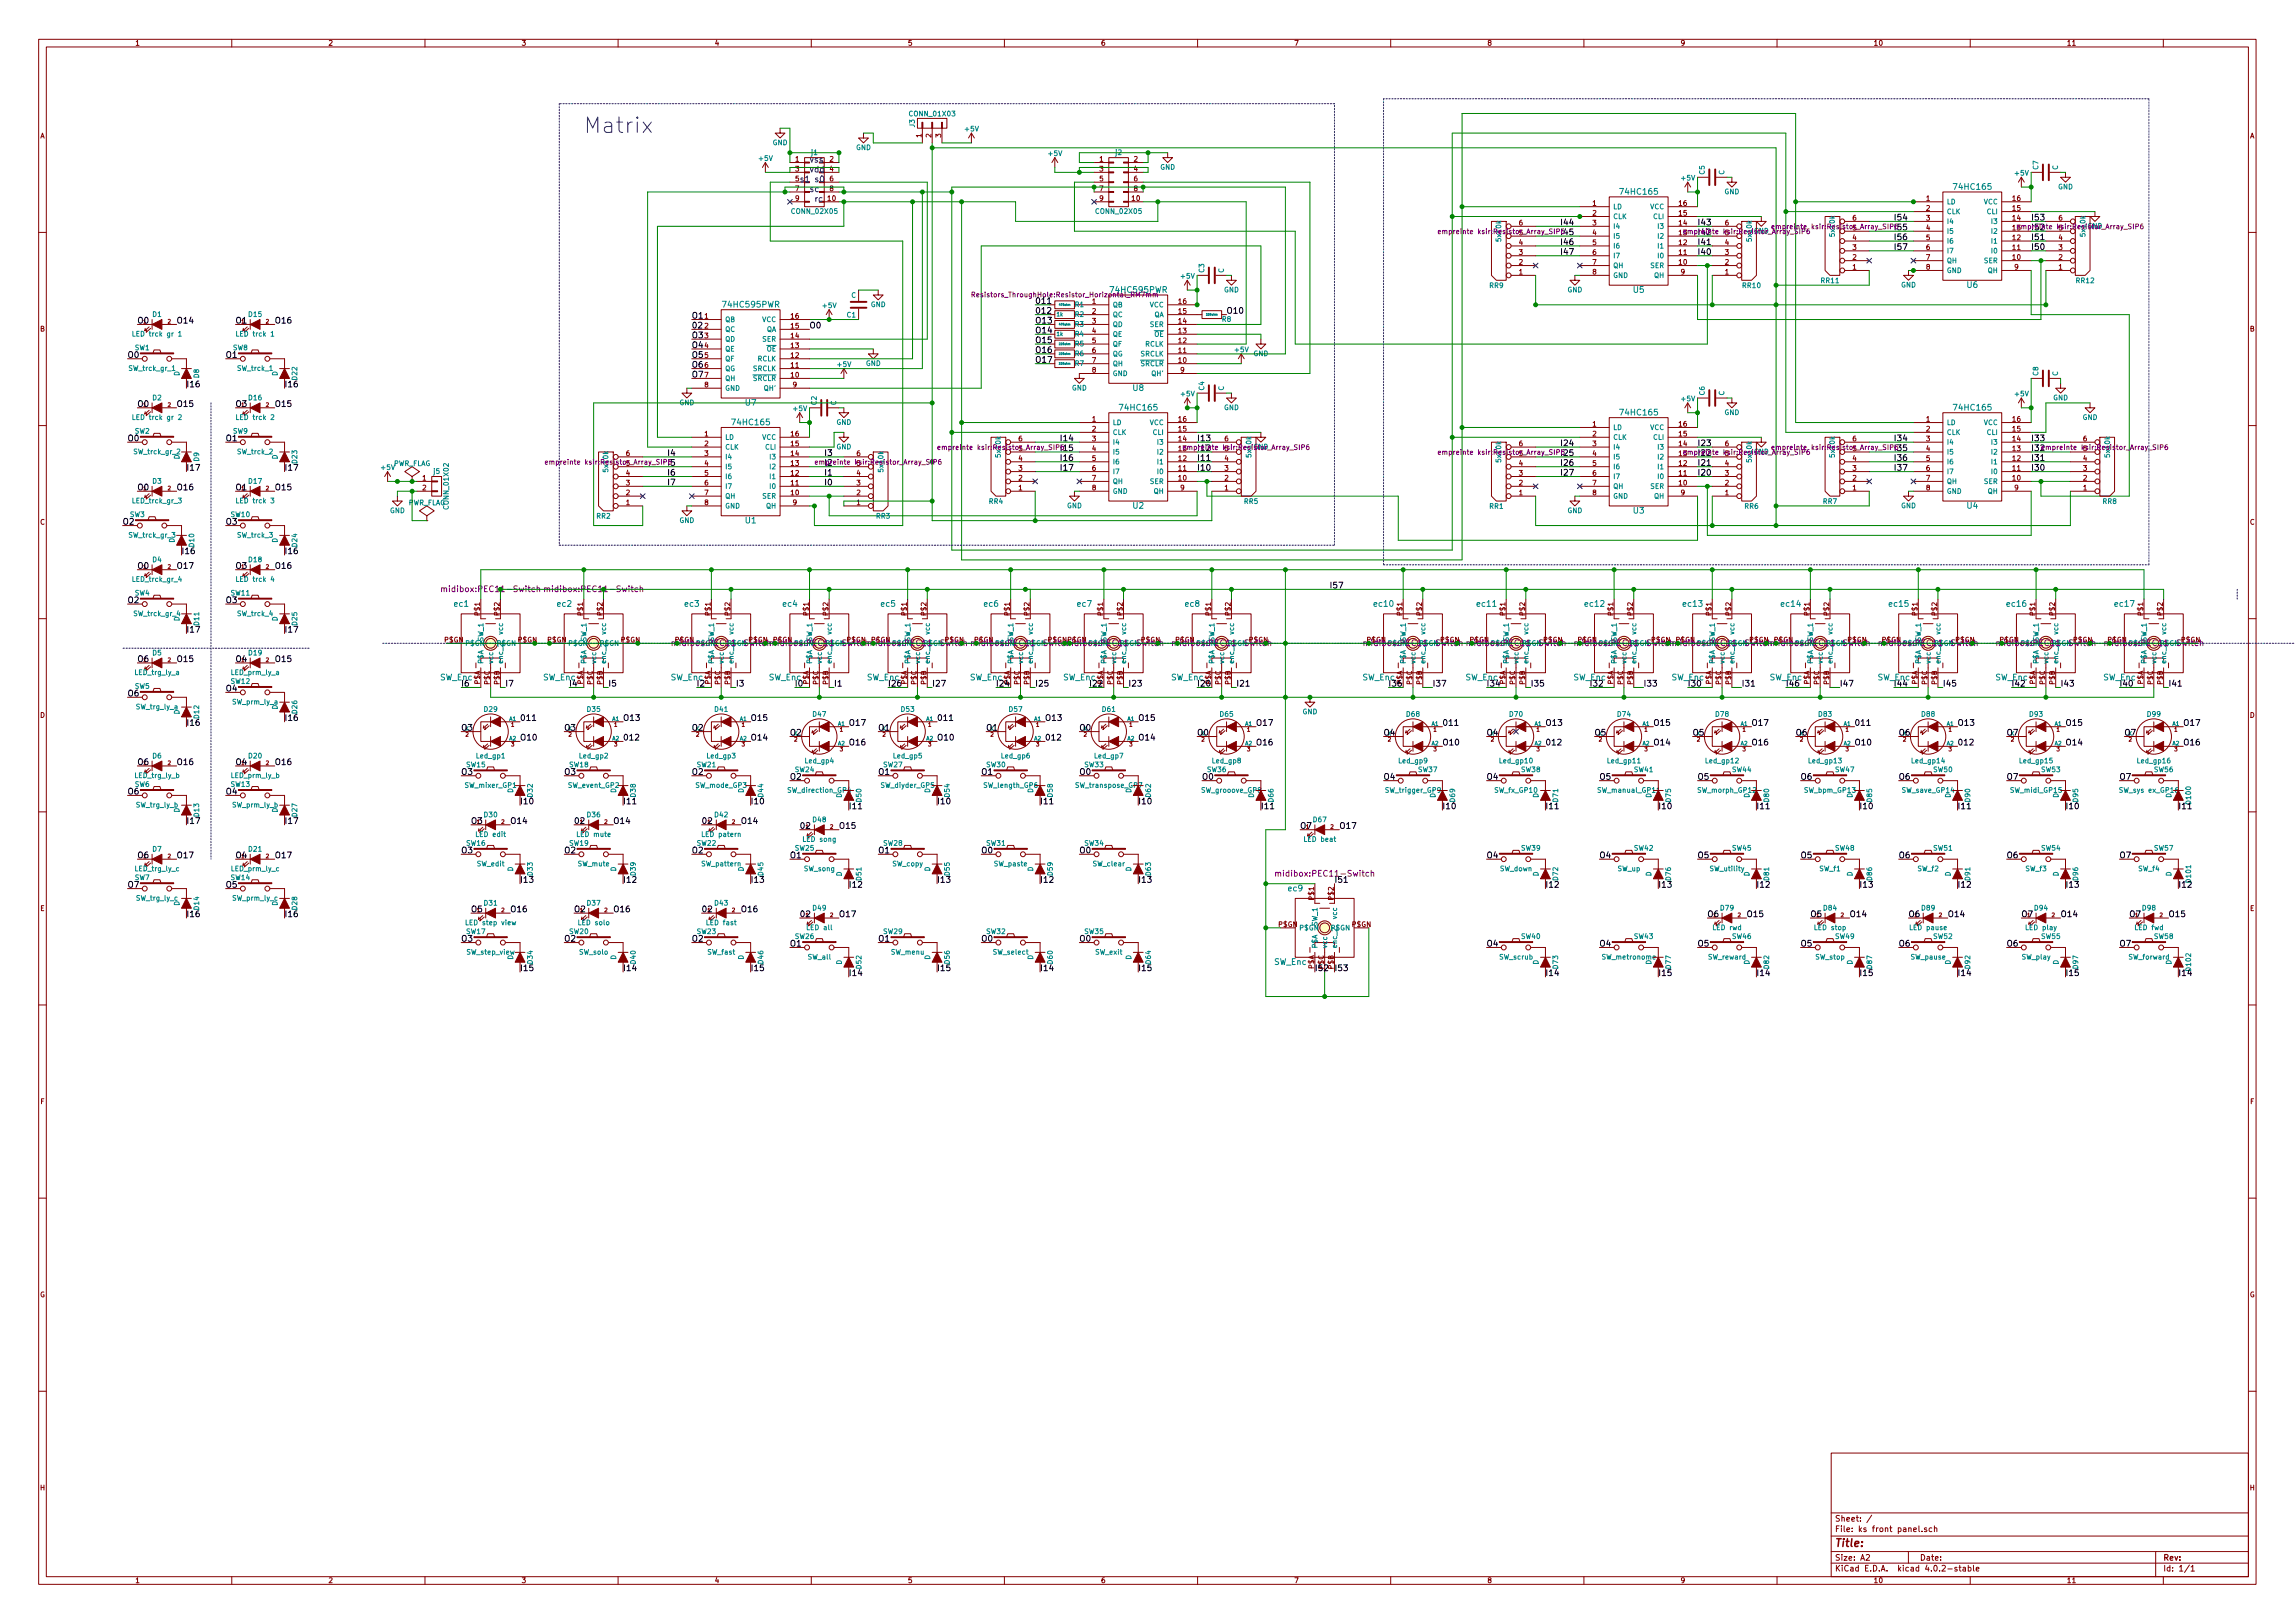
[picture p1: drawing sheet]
<svg xmlns="http://www.w3.org/2000/svg" width="594mm" height="420mm" viewBox="0 0 594 420" stroke-linecap="round" stroke-linejoin="round" font-family="sans-serif">
<defs><g id="words">
<text font-size="5.6" fill="#0000c2" x="151.1" y="34.5">Matrix</text>
<text font-size="2.8" fill="#840000" x="475" y="400.4">Title:</text>
<g font-size="2.1" fill="#0000c2">
<text x="207" y="47.2">s1</text>
<text x="209.5" y="42.1">vss</text>
<text x="209.5" y="44.6">vdd</text>
<text x="210.8" y="47.2">s0</text>
<text x="209.5" y="49.7">sc</text>
<text x="210.8" y="52.2">rc</text>
</g>
<g font-size="2.1" fill="#008484">
<text x="419.7" y="50.4">74HC165</text>
<text x="506.1" y="49.1">74HC165</text>
<text x="422.8" y="75.8">U5</text>
<text x="509.2" y="74.5">U6</text>
<text x="187.4" y="79.6">74HC595PWR</text>
<text x="293.3" y="101.2">U8</text>
<text x="193" y="105">U7</text>
<text x="290.2" y="106.3">74HC165</text>
<text x="419.7" y="107.5">74HC165</text>
<text x="506.1" y="106.3">74HC165</text>
<text x="189.8" y="110.1">74HC165</text>
<text x="293.3" y="131.7">U2</text>
<text x="509.2" y="131.7">U4</text>
<text x="193" y="135.5">U1</text>
<text x="422.8" y="132.9">U3</text>
<text x="117.6" y="157.1">ec1</text>
<text x="144.3" y="157.1">ec2</text>
<text x="177.3" y="157.1">ec3</text>
<text x="202.7" y="157.1">ec4</text>
<text x="228.1" y="157.1">ec5</text>
<text x="254.8" y="157.1">ec6</text>
<text x="278.9" y="157.1">ec7</text>
<text x="306.9" y="157.1">ec8</text>
<text x="355.8" y="157.1">ec10</text>
<text x="382.4" y="157.1">ec11</text>
<text x="410.4" y="157.1">ec12</text>
<text x="435.8" y="157.1">ec13</text>
<text x="461.2" y="157.1">ec14</text>
<text x="489.1" y="157.1">ec15</text>
<text x="519.6" y="157.1">ec16</text>
<text x="547.5" y="157.1">ec17</text>
<text x="113.9" y="176.1">SW_Enc</text>
<text x="140.5" y="176.1">SW_Enc</text>
<text x="173.6" y="176.1">SW_Enc</text>
<text x="199" y="176.1">SW_Enc</text>
<text x="224.4" y="176.1">SW_Enc</text>
<text x="251" y="176.1">SW_Enc</text>
<text x="275.2" y="176.1">SW_Enc</text>
<text x="303.1" y="176.1">SW_Enc</text>
<text x="352.6" y="176.1">SW_Enc</text>
<text x="379.3" y="176.1">SW_Enc</text>
<text x="407.2" y="176.1">SW_Enc</text>
<text x="432.6" y="176.1">SW_Enc</text>
<text x="458" y="176.1">SW_Enc</text>
<text x="486" y="176.1">SW_Enc</text>
<text x="516.5" y="176.1">SW_Enc</text>
<text x="544.4" y="176.1">SW_Enc</text>
<text x="333.5" y="230.7">ec9</text>
<text x="329.8" y="249.8">SW_Enc</text>
</g>
<g font-size="2.1">
<text x="403.9" y="58.3">I44</text>
<text x="439.4" y="58.3">I43</text>
<text x="490.2" y="57.1">I54</text>
<text x="525.8" y="57.1">I53</text>
<text x="403.9" y="63.4">I46</text>
<text x="403.9" y="66">I47</text>
<text x="439.4" y="66">I40</text>
<text x="439.4" y="63.4">I41</text>
<text x="490.2" y="62.1">I56</text>
<text x="490.2" y="64.7">I57</text>
<text x="525.8" y="64.7">I50</text>
<text x="525.8" y="62.1">I51</text>
<text x="35.6" y="83.7">O0</text>
<text x="45.7" y="83.7">O14</text>
<text x="61" y="83.7">O1</text>
<text x="71.1" y="83.7">O16</text>
<text x="179.1" y="82.5">O1</text>
<text x="268" y="83.7">O13</text>
<text x="268" y="81.2">012</text>
<text x="268" y="78.7">011</text>
<text x="317.5" y="81.2">O10</text>
<text x="179.1" y="87.5">O3</text>
<text x="179.1" y="85">02</text>
<text x="209.5" y="85">O0</text>
<text x="268" y="88.8">O15</text>
<text x="268" y="86.3">O14</text>
<text x="33" y="92.6">O0</text>
<text x="58.4" y="92.6">O1</text>
<text x="179.1" y="95.2">O6</text>
<text x="179.1" y="92.6">O5</text>
<text x="179.1" y="90.1">O4</text>
<text x="268" y="93.9">O17</text>
<text x="268" y="91.4">O16</text>
<text x="48.3" y="100.2">I16</text>
<text x="73.7" y="100.2">I16</text>
<text x="179.1" y="97.7">O7</text>
<text x="35.6" y="105.3">O0</text>
<text x="45.7" y="105.3">O15</text>
<text x="61" y="105.3">O3</text>
<text x="71.1" y="105.3">O15</text>
<text x="33" y="114.2">O0</text>
<text x="58.4" y="114.2">O1</text>
<text x="172.7" y="118">I4</text>
<text x="213.4" y="118">I3</text>
<text x="274.3" y="114.2">I14</text>
<text x="274.3" y="119.3">I16</text>
<text x="309.9" y="119.3">I11</text>
<text x="309.9" y="114.2">I13</text>
<text x="403.9" y="115.5">I24</text>
<text x="439.4" y="115.5">I23</text>
<text x="490.2" y="114.2">I34</text>
<text x="490.2" y="119.3">I36</text>
<text x="525.8" y="119.3">I31</text>
<text x="525.8" y="114.2">I33</text>
<text x="48.3" y="121.8">I17</text>
<text x="73.7" y="121.8">I17</text>
<text x="172.7" y="123.1">I6</text>
<text x="172.7" y="125.6">I7</text>
<text x="213.4" y="125.6">I0</text>
<text x="213.4" y="123.1">I1</text>
<text x="274.3" y="121.8">I17</text>
<text x="309.9" y="121.8">I10</text>
<text x="403.9" y="120.6">I26</text>
<text x="403.9" y="123.1">I27</text>
<text x="439.4" y="123.1">I20</text>
<text x="439.4" y="120.6">I21</text>
<text x="490.2" y="121.8">I37</text>
<text x="525.8" y="121.8">I30</text>
<text x="35.6" y="126.9">O0</text>
<text x="45.7" y="126.9">O16</text>
<text x="61" y="126.9">O1</text>
<text x="71.1" y="126.9">O15</text>
<text x="31.7" y="135.8">O2</text>
<text x="58.4" y="135.8">O3</text>
<text x="47" y="143.4">I16</text>
<text x="73.7" y="143.4">I16</text>
<text x="35.6" y="147.2">O0</text>
<text x="45.7" y="147.2">O17</text>
<text x="61" y="147.2">O3</text>
<text x="71.1" y="147.2">O16</text>
<text x="344.2" y="152.3">I57</text>
<text x="33" y="156.1">O2</text>
<text x="58.4" y="156.1">O3</text>
<text x="48.3" y="163.7">I17</text>
<text x="73.7" y="163.7">I17</text>
<text x="35.6" y="171.4">O6</text>
<text x="45.7" y="171.4">O15</text>
<text x="61" y="171.4">O4</text>
<text x="71.1" y="171.4">O15</text>
<text x="58.4" y="179">O4</text>
<text x="119.4" y="177.7">I6</text>
<text x="130.8" y="177.7">I7</text>
<text x="147.3" y="177.7">I4</text>
<text x="157.5" y="177.7">I5</text>
<text x="180.3" y="177.7">I2</text>
<text x="190.5" y="177.7">I3</text>
<text x="205.7" y="177.7">I0</text>
<text x="215.9" y="177.7">I1</text>
<text x="229.9" y="177.7">I26</text>
<text x="241.3" y="177.7">I27</text>
<text x="257.8" y="177.7">I24</text>
<text x="268" y="177.7">I25</text>
<text x="281.9" y="177.7">I22</text>
<text x="292.1" y="177.7">I23</text>
<text x="309.9" y="177.7">I20</text>
<text x="320" y="177.7">I21</text>
<text x="359.4" y="177.7">I36</text>
<text x="370.8" y="177.7">I37</text>
<text x="384.8" y="177.7">I34</text>
<text x="396.2" y="177.7">I35</text>
<text x="411.5" y="177.7">I32</text>
<text x="425.4" y="177.7">I33</text>
<text x="436.9" y="177.7">I30</text>
<text x="450.8" y="177.7">I31</text>
<text x="462.3" y="177.7">I46</text>
<text x="476.2" y="177.7">I47</text>
<text x="490.2" y="177.7">I44</text>
<text x="502.9" y="177.7">I45</text>
<text x="520.7" y="177.7">I42</text>
<text x="533.4" y="177.7">I43</text>
<text x="548.6" y="177.7">I40</text>
<text x="561.3" y="177.7">I41</text>
<text x="33" y="180.3">O6</text>
<text x="48.3" y="187.9">I16</text>
<text x="73.7" y="186.6">I16</text>
<text x="119.4" y="189.1">O3</text>
<text x="134.6" y="186.6">011</text>
<text x="134.6" y="191.7">O10</text>
<text x="146" y="189.1">O3</text>
<text x="161.3" y="191.7">012</text>
<text x="161.3" y="186.6">O13</text>
<text x="179.1" y="189.1">O2</text>
<text x="194.3" y="191.7">O14</text>
<text x="194.3" y="186.6">O15</text>
<text x="204.5" y="190.4">O2</text>
<text x="219.7" y="187.9">O17</text>
<text x="227.3" y="189.1">O1</text>
<text x="242.6" y="186.6">011</text>
<text x="242.6" y="191.7">O10</text>
<text x="255.3" y="189.1">O1</text>
<text x="270.5" y="191.7">012</text>
<text x="270.5" y="186.6">O13</text>
<text x="279.4" y="189.1">O0</text>
<text x="294.6" y="191.7">O14</text>
<text x="294.6" y="186.6">O15</text>
<text x="309.9" y="190.4">O0</text>
<text x="325.1" y="187.9">O17</text>
<text x="358.1" y="190.4">O4</text>
<text x="373.4" y="187.9">011</text>
<text x="384.8" y="190.4">O4</text>
<text x="400" y="187.9">O13</text>
<text x="412.7" y="190.4">O5</text>
<text x="428" y="187.9">O15</text>
<text x="438.1" y="190.4">O5</text>
<text x="453.4" y="187.9">O17</text>
<text x="464.8" y="190.4">O6</text>
<text x="480.1" y="187.9">011</text>
<text x="491.5" y="190.4">O6</text>
<text x="506.7" y="187.9">O13</text>
<text x="519.4" y="190.4">O7</text>
<text x="534.7" y="187.9">O15</text>
<text x="549.9" y="190.4">O7</text>
<text x="565.1" y="187.9">O17</text>
<text x="219.7" y="193">O16</text>
<text x="325.1" y="193">O16</text>
<text x="373.4" y="193">O10</text>
<text x="400" y="193">012</text>
<text x="428" y="193">O14</text>
<text x="453.4" y="193">O16</text>
<text x="480.1" y="193">O10</text>
<text x="506.7" y="193">012</text>
<text x="534.7" y="193">O14</text>
<text x="565.1" y="193">O16</text>
<text x="35.6" y="198">O6</text>
<text x="45.7" y="198">O16</text>
<text x="61" y="198">O4</text>
<text x="71.1" y="198">O16</text>
<text x="119.4" y="200.6">O3</text>
<text x="146" y="200.6">O3</text>
<text x="179.1" y="200.6">O2</text>
<text x="204.5" y="201.8">O2</text>
<text x="227.3" y="200.6">O1</text>
<text x="254" y="200.6">O1</text>
<text x="279.4" y="200.6">O0</text>
<text x="311.1" y="201.8">O0</text>
<text x="358.1" y="201.8">O4</text>
<text x="384.8" y="201.8">O4</text>
<text x="414" y="201.8">O5</text>
<text x="439.4" y="201.8">O5</text>
<text x="466.1" y="201.8">O6</text>
<text x="491.5" y="201.8">O6</text>
<text x="519.4" y="201.8">O7</text>
<text x="548.6" y="201.8">O7</text>
<text x="33" y="205.7">O6</text>
<text x="58.4" y="205.7">O4</text>
<text x="134.6" y="208.2">I10</text>
<text x="161.3" y="208.2">I11</text>
<text x="194.3" y="208.2">I10</text>
<text x="219.7" y="209.5">I11</text>
<text x="242.6" y="208.2">I10</text>
<text x="269.2" y="208.2">I11</text>
<text x="294.6" y="208.2">I10</text>
<text x="326.4" y="209.5">I11</text>
<text x="373.4" y="209.5">I10</text>
<text x="400" y="209.5">I11</text>
<text x="429.3" y="209.5">I10</text>
<text x="454.7" y="209.5">I11</text>
<text x="481.3" y="209.5">I10</text>
<text x="506.7" y="209.5">I11</text>
<text x="534.7" y="209.5">I10</text>
<text x="563.9" y="209.5">I11</text>
<text x="48.3" y="213.3">I17</text>
<text x="73.7" y="213.3">I17</text>
<text x="121.9" y="213.3">O3</text>
<text x="132.1" y="213.3">O14</text>
<text x="148.6" y="213.3">02</text>
<text x="158.7" y="213.3">O14</text>
<text x="181.6" y="213.3">02</text>
<text x="191.8" y="213.3">O14</text>
<text x="207" y="214.5">02</text>
<text x="217.2" y="214.5">O15</text>
<text x="336.5" y="214.5">O7</text>
<text x="346.7" y="214.5">O17</text>
<text x="119.4" y="220.9">O3</text>
<text x="146" y="220.9">O2</text>
<text x="179.1" y="220.9">O2</text>
<text x="227.3" y="220.9">O1</text>
<text x="254" y="220.9">O0</text>
<text x="279.4" y="220.9">O0</text>
<text x="35.6" y="222.2">O6</text>
<text x="45.7" y="222.2">O17</text>
<text x="61" y="222.2">O4</text>
<text x="71.1" y="222.2">O17</text>
<text x="204.5" y="222.2">O1</text>
<text x="384.8" y="222.2">O4</text>
<text x="414" y="222.2">O4</text>
<text x="439.4" y="222.2">O5</text>
<text x="466.1" y="222.2">O5</text>
<text x="491.5" y="222.2">O6</text>
<text x="519.4" y="222.2">O6</text>
<text x="548.6" y="222.2">O7</text>
<text x="33" y="229.8">O7</text>
<text x="58.4" y="229.8">O5</text>
<text x="134.6" y="228.5">I13</text>
<text x="161.3" y="228.5">I12</text>
<text x="194.3" y="228.5">I13</text>
<text x="219.7" y="229.8">I12</text>
<text x="242.6" y="228.5">I13</text>
<text x="269.2" y="228.5">I12</text>
<text x="294.6" y="228.5">I13</text>
<text x="345.4" y="228.5">I51</text>
<text x="400" y="229.8">I12</text>
<text x="429.3" y="229.8">I13</text>
<text x="454.7" y="229.8">I12</text>
<text x="481.3" y="229.8">I13</text>
<text x="506.7" y="229.8">I12</text>
<text x="534.7" y="229.8">I13</text>
<text x="563.9" y="229.8">I12</text>
<text x="48.3" y="237.4">I16</text>
<text x="73.7" y="237.4">I16</text>
<text x="121.9" y="236.1">O5</text>
<text x="132.1" y="236.1">O16</text>
<text x="148.6" y="236.1">O2</text>
<text x="158.7" y="236.1">O16</text>
<text x="181.6" y="236.1">02</text>
<text x="191.8" y="236.1">O16</text>
<text x="207" y="237.4">02</text>
<text x="217.2" y="237.4">O17</text>
<text x="442" y="237.4">O6</text>
<text x="452.1" y="237.4">O15</text>
<text x="468.6" y="237.4">O5</text>
<text x="478.8" y="237.4">O14</text>
<text x="494" y="237.4">O6</text>
<text x="504.2" y="237.4">O14</text>
<text x="523.2" y="237.4">O7</text>
<text x="533.4" y="237.4">O14</text>
<text x="551.2" y="237.4">O7</text>
<text x="561.3" y="237.4">O15</text>
<text x="119.4" y="243.8">O3</text>
<text x="146" y="243.8">O2</text>
<text x="179.1" y="243.8">O2</text>
<text x="204.5" y="245">O1</text>
<text x="227.3" y="243.8">O1</text>
<text x="254" y="243.8">O0</text>
<text x="279.4" y="243.8">O0</text>
<text x="384.8" y="245">O4</text>
<text x="414" y="245">O4</text>
<text x="439.4" y="245">O5</text>
<text x="466.1" y="245">O5</text>
<text x="491.5" y="245">O6</text>
<text x="519.4" y="245">O6</text>
<text x="548.6" y="245">O7</text>
<text x="134.6" y="251.4">I15</text>
<text x="161.3" y="251.4">I14</text>
<text x="194.3" y="251.4">I15</text>
<text x="242.6" y="251.4">I15</text>
<text x="269.2" y="251.4">I14</text>
<text x="294.6" y="251.4">I15</text>
<text x="340.4" y="251.4">I52</text>
<text x="345.4" y="251.4">I53</text>
<text x="219.7" y="252.6">I14</text>
<text x="400" y="252.6">I14</text>
<text x="429.3" y="252.6">I15</text>
<text x="454.7" y="252.6">I14</text>
<text x="481.3" y="252.6">I15</text>
<text x="506.7" y="252.6">I14</text>
<text x="534.7" y="252.6">I15</text>
<text x="563.9" y="252.6">I14</text>
</g>
<g font-size="2.1" fill="#840084">
<text x="490.2" y="59.6">I55</text>
<text x="525.8" y="59.6">I52</text>
<text x="403.9" y="60.9">I45</text>
<text x="439.4" y="60.9">I42</text>
<text x="287.7" y="75.8">74HC595PWR</text>
<text x="274.3" y="116.8">I15</text>
<text x="309.9" y="116.8">I12</text>
<text x="403.9" y="118">I25</text>
<text x="439.4" y="118">I22</text>
<text x="490.2" y="116.8">I35</text>
<text x="525.8" y="116.8">I32</text>
<text x="172.7" y="120.6">I5</text>
<text x="213.4" y="120.6">I2</text>
<text x="175.1" y="167.2">midibox:PEC11-Switch</text>
<text x="200.5" y="167.2">midibox:PEC11-Switch</text>
<text x="225.9" y="167.2">midibox:PEC11-Switch</text>
<text x="252.6" y="167.2">midibox:PEC11-Switch</text>
<text x="276.7" y="167.2">midibox:PEC11-Switch</text>
<text x="304.7" y="167.2">midibox:PEC11-Switch</text>
<text x="354.2" y="167.2">midibox:PEC11-Switch</text>
<text x="380.9" y="167.2">midibox:PEC11-Switch</text>
<text x="408.8" y="167.2">midibox:PEC11-Switch</text>
<text x="434.2" y="167.2">midibox:PEC11-Switch</text>
<text x="459.6" y="167.2">midibox:PEC11-Switch</text>
<text x="487.6" y="167.2">midibox:PEC11-Switch</text>
<text x="518" y="167.2">midibox:PEC11-Switch</text>
<text x="546" y="167.2">midibox:PEC11-Switch</text>
<text x="331.3" y="226.9">midibox:PEC11-Switch</text>
</g>
<g font-size="2.1" fill="#008400">
<text x="115.4" y="153.3">midibox:PEC11-Switch</text>
<text x="142.1" y="153.3">midibox:PEC11-Switch</text>
</g>
<g font-size="2.1" fill="#840000">
<text x="475" y="393.9">Sheet: /</text>
<text x="475" y="396.6">File: ks front panel.sch</text>
<text x="475" y="406.8">KiCad E.D.A. kicad 4.0.2-stable</text>
<text x="475" y="404">Size: A2</text>
<text x="497" y="404">Date:</text>
<text x="560" y="404">Rev:</text>
<text x="560" y="406.8">Id: 1/1</text>
</g>
<g font-size="1.8" fill="#840000">
<text x="35" y="11.8">1</text>
<text x="85" y="11.8">2</text>
<text x="135" y="11.8">3</text>
<text x="185" y="11.8">4</text>
<text x="235" y="11.8">5</text>
<text x="285" y="11.8">6</text>
<text x="335" y="11.8">7</text>
<text x="385" y="11.8">8</text>
<text x="435" y="11.8">9</text>
<text x="485" y="11.8">10</text>
<text x="535" y="11.8">11</text>
<text x="10.4" y="35.8">A</text>
<text x="238.5" y="35.6" transform="rotate(-90 238.5 35.6)">1</text>
<text x="241" y="35.6" transform="rotate(-90 241 35.6)">2</text>
<text x="243.6" y="35.6" transform="rotate(-90 243.6 35.6)">3</text>
<text x="582.4" y="35.8">A</text>
<text x="205.9" y="41.8">1</text>
<text x="214.8" y="41.8">2</text>
<text x="284.6" y="41.8">1</text>
<text x="293.5" y="41.8">2</text>
<text x="205.9" y="44.4">3</text>
<text x="205.9" y="46.9">5</text>
<text x="214.8" y="44.4">4</text>
<text x="214.8" y="46.9">6</text>
<text x="284.6" y="44.4">3</text>
<text x="284.6" y="46.9">5</text>
<text x="293.5" y="44.4">4</text>
<text x="293.5" y="46.9">6</text>
<text x="205.9" y="49.4">7</text>
<text x="205.9" y="52">9</text>
<text x="214.3" y="52">10</text>
<text x="214.8" y="49.4">8</text>
<text x="284.6" y="49.4">7</text>
<text x="284.6" y="52">9</text>
<text x="293" y="52">10</text>
<text x="293.5" y="49.4">8</text>
<text x="412.3" y="53.3">1</text>
<text x="434.6" y="53.3">16</text>
<text x="498.6" y="52">1</text>
<text x="521" y="52">16</text>
<text x="393.2" y="58.3">6</text>
<text x="412.3" y="55.8">2</text>
<text x="412.3" y="58.3">3</text>
<text x="434.6" y="58.3">14</text>
<text x="434.6" y="55.8">15</text>
<text x="446.6" y="58.3">6</text>
<text x="479.6" y="57.1">6</text>
<text x="498.6" y="54.5">2</text>
<text x="498.6" y="57.1">3</text>
<text x="498.6" y="59.6">4</text>
<text x="521" y="57.1">14</text>
<text x="521" y="54.5">15</text>
<text x="532.9" y="57.1">6</text>
<text x="393.2" y="66">3</text>
<text x="393.2" y="63.4">4</text>
<text x="412.3" y="60.9">4</text>
<text x="412.3" y="63.4">5</text>
<text x="412.3" y="66">6</text>
<text x="434.6" y="66">11</text>
<text x="434.6" y="63.4">12</text>
<text x="446.6" y="66">3</text>
<text x="446.6" y="63.4">4</text>
<text x="479.6" y="64.7">3</text>
<text x="479.6" y="62.1">4</text>
<text x="498.6" y="62.1">5</text>
<text x="498.6" y="64.7">6</text>
<text x="521" y="64.7">11</text>
<text x="521" y="62.1">12</text>
<text x="532.9" y="64.7">3</text>
<text x="532.9" y="62.1">4</text>
<text x="393.2" y="71">1</text>
<text x="393.2" y="68.5">2</text>
<text x="412.3" y="68.5">7</text>
<text x="412.3" y="71">8</text>
<text x="434.6" y="68.5">10</text>
<text x="435.1" y="71">9</text>
<text x="446.6" y="71">1</text>
<text x="446.6" y="68.5">2</text>
<text x="479.6" y="69.8">1</text>
<text x="479.6" y="67.2">2</text>
<text x="498.6" y="67.2">7</text>
<text x="498.6" y="69.8">8</text>
<text x="521" y="67.2">10</text>
<text x="521.5" y="69.8">9</text>
<text x="532.9" y="69.8">1</text>
<text x="532.9" y="67.2">2</text>
<text x="182.4" y="82.5">1</text>
<text x="204.8" y="82.5">16</text>
<text x="282.7" y="78.7">1</text>
<text x="282.7" y="81.2">2</text>
<text x="282.7" y="83.7">3</text>
<text x="305.1" y="83.7">14</text>
<text x="305.1" y="81.2">15</text>
<text x="305.1" y="78.7">16</text>
<text x="10.4" y="85.8">B</text>
<text x="182.4" y="85">2</text>
<text x="182.4" y="87.5">3</text>
<text x="204.8" y="87.5">14</text>
<text x="204.8" y="85">15</text>
<text x="282.7" y="86.3">4</text>
<text x="282.7" y="88.8">5</text>
<text x="305.1" y="88.8">12</text>
<text x="305.1" y="86.3">13</text>
<text x="582.4" y="85.8">B</text>
<text x="182.4" y="90.1">4</text>
<text x="182.4" y="92.6">5</text>
<text x="182.4" y="95.2">6</text>
<text x="204.8" y="95.2">11</text>
<text x="204.8" y="92.6">12</text>
<text x="204.8" y="90.1">13</text>
<text x="282.7" y="91.4">6</text>
<text x="282.7" y="93.9">7</text>
<text x="305.1" y="93.9">10</text>
<text x="305.1" y="91.4">11</text>
<text x="182.4" y="97.7">7</text>
<text x="182.4" y="100.2">8</text>
<text x="204.8" y="97.7">10</text>
<text x="205.3" y="100.2">9</text>
<text x="282.7" y="96.4">8</text>
<text x="305.6" y="96.4">9</text>
<text x="182.4" y="112.9">1</text>
<text x="204.8" y="112.9">16</text>
<text x="282.7" y="109.1">1</text>
<text x="282.7" y="111.7">2</text>
<text x="305.1" y="111.7">15</text>
<text x="305.1" y="109.1">16</text>
<text x="412.3" y="110.4">1</text>
<text x="412.3" y="112.9">2</text>
<text x="434.6" y="112.9">15</text>
<text x="434.6" y="110.4">16</text>
<text x="498.6" y="109.1">1</text>
<text x="498.6" y="111.7">2</text>
<text x="521" y="111.7">15</text>
<text x="521" y="109.1">16</text>
<text x="162.1" y="118">6</text>
<text x="182.4" y="115.5">2</text>
<text x="182.4" y="118">3</text>
<text x="204.8" y="118">14</text>
<text x="204.8" y="115.5">15</text>
<text x="221.8" y="118">6</text>
<text x="263.7" y="119.3">4</text>
<text x="263.7" y="114.2">6</text>
<text x="282.7" y="114.2">3</text>
<text x="282.7" y="116.8">4</text>
<text x="282.7" y="119.3">5</text>
<text x="305.1" y="119.3">12</text>
<text x="305.1" y="114.2">14</text>
<text x="317" y="119.3">4</text>
<text x="317" y="114.2">6</text>
<text x="393.2" y="115.5">6</text>
<text x="412.3" y="115.5">3</text>
<text x="412.3" y="118">4</text>
<text x="434.6" y="115.5">14</text>
<text x="446.6" y="115.5">6</text>
<text x="479.6" y="119.3">4</text>
<text x="479.6" y="114.2">6</text>
<text x="498.6" y="114.2">3</text>
<text x="498.6" y="116.8">4</text>
<text x="498.6" y="119.3">5</text>
<text x="521" y="119.3">12</text>
<text x="521" y="116.8">13</text>
<text x="521" y="114.2">14</text>
<text x="539.3" y="119.3">4</text>
<text x="539.3" y="114.2">6</text>
<text x="109.4" y="124.4">1</text>
<text x="162.1" y="125.6">3</text>
<text x="162.1" y="123.1">4</text>
<text x="182.4" y="120.6">4</text>
<text x="182.4" y="123.1">5</text>
<text x="182.4" y="125.6">6</text>
<text x="204.8" y="125.6">11</text>
<text x="204.8" y="123.1">12</text>
<text x="204.8" y="120.6">13</text>
<text x="221.8" y="125.6">3</text>
<text x="221.8" y="123.1">4</text>
<text x="263.7" y="124.4">2</text>
<text x="263.7" y="121.8">3</text>
<text x="282.7" y="121.8">6</text>
<text x="282.7" y="124.4">7</text>
<text x="305.1" y="124.4">10</text>
<text x="305.1" y="121.8">11</text>
<text x="317" y="124.4">2</text>
<text x="317" y="121.8">3</text>
<text x="393.2" y="125.6">2</text>
<text x="393.2" y="123.1">3</text>
<text x="393.2" y="120.6">4</text>
<text x="412.3" y="120.6">5</text>
<text x="412.3" y="123.1">6</text>
<text x="412.3" y="125.6">7</text>
<text x="434.6" y="125.6">10</text>
<text x="434.6" y="123.1">11</text>
<text x="434.6" y="120.6">12</text>
<text x="446.6" y="125.6">2</text>
<text x="446.6" y="123.1">3</text>
<text x="446.6" y="120.6">4</text>
<text x="479.6" y="124.4">2</text>
<text x="479.6" y="121.8">3</text>
<text x="498.6" y="121.8">6</text>
<text x="498.6" y="124.4">7</text>
<text x="521" y="124.4">10</text>
<text x="521" y="121.8">11</text>
<text x="539.3" y="124.4">2</text>
<text x="539.3" y="121.8">3</text>
<text x="109.4" y="126.9">2</text>
<text x="162.1" y="130.7">1</text>
<text x="162.1" y="128.2">2</text>
<text x="182.4" y="128.2">7</text>
<text x="182.4" y="130.7">8</text>
<text x="204.8" y="128.2">10</text>
<text x="205.3" y="130.7">9</text>
<text x="221.8" y="130.7">1</text>
<text x="221.8" y="128.2">2</text>
<text x="263.7" y="126.9">1</text>
<text x="282.7" y="126.9">8</text>
<text x="305.6" y="126.9">9</text>
<text x="317" y="126.9">1</text>
<text x="393.2" y="128.2">1</text>
<text x="412.3" y="128.2">8</text>
<text x="435.1" y="128.2">9</text>
<text x="446.6" y="128.2">1</text>
<text x="479.6" y="126.9">1</text>
<text x="498.6" y="126.9">8</text>
<text x="521.5" y="126.9">9</text>
<text x="539.3" y="126.9">1</text>
<text x="10.4" y="135.8">C</text>
<text x="582.4" y="135.8">C</text>
<text x="124.2" y="159.2" transform="rotate(-90 124.2 159.2)">P$1</text>
<text x="129.3" y="159.2" transform="rotate(-90 129.3 159.2)">P$2</text>
<text x="150.9" y="159.2" transform="rotate(-90 150.9 159.2)">P$1</text>
<text x="156" y="159.2" transform="rotate(-90 156 159.2)">P$2</text>
<text x="183.9" y="159.2" transform="rotate(-90 183.9 159.2)">P$1</text>
<text x="189" y="159.2" transform="rotate(-90 189 159.2)">P$2</text>
<text x="209.3" y="159.2" transform="rotate(-90 209.3 159.2)">P$1</text>
<text x="214.4" y="159.2" transform="rotate(-90 214.4 159.2)">P$2</text>
<text x="234.7" y="159.2" transform="rotate(-90 234.7 159.2)">P$1</text>
<text x="239.8" y="159.2" transform="rotate(-90 239.8 159.2)">P$2</text>
<text x="261.4" y="159.2" transform="rotate(-90 261.4 159.2)">P$1</text>
<text x="266.4" y="159.2" transform="rotate(-90 266.4 159.2)">P$2</text>
<text x="285.5" y="159.2" transform="rotate(-90 285.5 159.2)">P$1</text>
<text x="290.6" y="159.2" transform="rotate(-90 290.6 159.2)">P$2</text>
<text x="313.4" y="159.2" transform="rotate(-90 313.4 159.2)">P$1</text>
<text x="318.5" y="159.2" transform="rotate(-90 318.5 159.2)">P$2</text>
<text x="363" y="159.2" transform="rotate(-90 363 159.2)">P$1</text>
<text x="368" y="159.2" transform="rotate(-90 368 159.2)">P$2</text>
<text x="389.6" y="159.2" transform="rotate(-90 389.6 159.2)">P$1</text>
<text x="394.7" y="159.2" transform="rotate(-90 394.7 159.2)">P$2</text>
<text x="417.6" y="159.2" transform="rotate(-90 417.6 159.2)">P$1</text>
<text x="422.7" y="159.2" transform="rotate(-90 422.7 159.2)">P$2</text>
<text x="443" y="159.2" transform="rotate(-90 443 159.2)">P$1</text>
<text x="448.1" y="159.2" transform="rotate(-90 448.1 159.2)">P$2</text>
<text x="468.4" y="159.2" transform="rotate(-90 468.4 159.2)">P$1</text>
<text x="473.5" y="159.2" transform="rotate(-90 473.5 159.2)">P$2</text>
<text x="496.3" y="159.2" transform="rotate(-90 496.3 159.2)">P$1</text>
<text x="501.4" y="159.2" transform="rotate(-90 501.4 159.2)">P$2</text>
<text x="526.8" y="159.2" transform="rotate(-90 526.8 159.2)">P$1</text>
<text x="531.9" y="159.2" transform="rotate(-90 531.9 159.2)">P$2</text>
<text x="554.7" y="159.2" transform="rotate(-90 554.7 159.2)">P$1</text>
<text x="559.8" y="159.2" transform="rotate(-90 559.8 159.2)">P$2</text>
<text x="115.1" y="166.3">P$GN</text>
<text x="124.2" y="177.1" transform="rotate(-90 124.2 177.1)">P$A</text>
<text x="126.7" y="177.1" transform="rotate(-90 126.7 177.1)">P$C</text>
<text x="129.3" y="177.1" transform="rotate(-90 129.3 177.1)">P$B</text>
<text x="150.9" y="177.1" transform="rotate(-90 150.9 177.1)">P$A</text>
<text x="153.4" y="177.1" transform="rotate(-90 153.4 177.1)">P$C</text>
<text x="156" y="177.1" transform="rotate(-90 156 177.1)">P$B</text>
<text x="183.9" y="177.1" transform="rotate(-90 183.9 177.1)">P$A</text>
<text x="186.4" y="177.1" transform="rotate(-90 186.4 177.1)">P$C</text>
<text x="189" y="177.1" transform="rotate(-90 189 177.1)">P$B</text>
<text x="209.3" y="177.1" transform="rotate(-90 209.3 177.1)">P$A</text>
<text x="211.8" y="177.1" transform="rotate(-90 211.8 177.1)">P$C</text>
<text x="214.4" y="177.1" transform="rotate(-90 214.4 177.1)">P$B</text>
<text x="234.7" y="177.1" transform="rotate(-90 234.7 177.1)">P$A</text>
<text x="237.2" y="177.1" transform="rotate(-90 237.2 177.1)">P$C</text>
<text x="239.8" y="177.1" transform="rotate(-90 239.8 177.1)">P$B</text>
<text x="261.4" y="177.1" transform="rotate(-90 261.4 177.1)">P$A</text>
<text x="263.9" y="177.1" transform="rotate(-90 263.9 177.1)">P$C</text>
<text x="266.4" y="177.1" transform="rotate(-90 266.4 177.1)">P$B</text>
<text x="285.5" y="177.1" transform="rotate(-90 285.5 177.1)">P$A</text>
<text x="288" y="177.1" transform="rotate(-90 288 177.1)">P$C</text>
<text x="290.6" y="177.1" transform="rotate(-90 290.6 177.1)">P$B</text>
<text x="313.4" y="177.1" transform="rotate(-90 313.4 177.1)">P$A</text>
<text x="316" y="177.1" transform="rotate(-90 316 177.1)">P$C</text>
<text x="318.5" y="177.1" transform="rotate(-90 318.5 177.1)">P$B</text>
<text x="363" y="177.1" transform="rotate(-90 363 177.1)">P$A</text>
<text x="365.5" y="177.1" transform="rotate(-90 365.5 177.1)">P$C</text>
<text x="368" y="177.1" transform="rotate(-90 368 177.1)">P$B</text>
<text x="389.6" y="177.1" transform="rotate(-90 389.6 177.1)">P$A</text>
<text x="392.2" y="177.1" transform="rotate(-90 392.2 177.1)">P$C</text>
<text x="394.7" y="177.1" transform="rotate(-90 394.7 177.1)">P$B</text>
<text x="417.6" y="177.1" transform="rotate(-90 417.6 177.1)">P$A</text>
<text x="420.1" y="177.1" transform="rotate(-90 420.1 177.1)">P$C</text>
<text x="422.7" y="177.1" transform="rotate(-90 422.7 177.1)">P$B</text>
<text x="443" y="177.1" transform="rotate(-90 443 177.1)">P$A</text>
<text x="445.5" y="177.1" transform="rotate(-90 445.5 177.1)">P$C</text>
<text x="448.1" y="177.1" transform="rotate(-90 448.1 177.1)">P$B</text>
<text x="468.4" y="177.1" transform="rotate(-90 468.4 177.1)">P$A</text>
<text x="470.9" y="177.1" transform="rotate(-90 470.9 177.1)">P$C</text>
<text x="473.5" y="177.1" transform="rotate(-90 473.5 177.1)">P$B</text>
<text x="496.3" y="177.1" transform="rotate(-90 496.3 177.1)">P$A</text>
<text x="498.9" y="177.1" transform="rotate(-90 498.9 177.1)">P$C</text>
<text x="501.4" y="177.1" transform="rotate(-90 501.4 177.1)">P$B</text>
<text x="526.8" y="177.1" transform="rotate(-90 526.8 177.1)">P$A</text>
<text x="529.3" y="177.1" transform="rotate(-90 529.3 177.1)">P$C</text>
<text x="531.9" y="177.1" transform="rotate(-90 531.9 177.1)">P$B</text>
<text x="554.7" y="177.1" transform="rotate(-90 554.7 177.1)">P$A</text>
<text x="557.3" y="177.1" transform="rotate(-90 557.3 177.1)">P$C</text>
<text x="559.8" y="177.1" transform="rotate(-90 559.8 177.1)">P$B</text>
<text x="10.4" y="185.8">D</text>
<text x="582.4" y="185.8">D</text>
<text x="340.1" y="232.9" transform="rotate(-90 340.1 232.9)">P$1</text>
<text x="345.2" y="232.9" transform="rotate(-90 345.2 232.9)">P$2</text>
<text x="10.4" y="235.8">E</text>
<text x="331" y="239.9">P$GN</text>
<text x="350" y="239.9">P$GN</text>
<text x="582.4" y="235.8">E</text>
<text x="340.1" y="250.8" transform="rotate(-90 340.1 250.8)">P$A</text>
<text x="342.6" y="250.8" transform="rotate(-90 342.6 250.8)">P$C</text>
<text x="345.2" y="250.8" transform="rotate(-90 345.2 250.8)">P$B</text>
<text x="10.5" y="285.8">F</text>
<text x="582.5" y="285.8">F</text>
<text x="10.3" y="335.8">G</text>
<text x="582.3" y="335.8">G</text>
<text x="10.4" y="385.8">H</text>
<text x="582.4" y="385.8">H</text>
<text x="35" y="409.8">1</text>
<text x="85" y="409.8">2</text>
<text x="135" y="409.8">3</text>
<text x="185" y="409.8">4</text>
<text x="235" y="409.8">5</text>
<text x="285" y="409.8">6</text>
<text x="335" y="409.8">7</text>
<text x="385" y="409.8">8</text>
<text x="435" y="409.8">9</text>
<text x="485" y="409.8">10</text>
<text x="535" y="409.8">11</text>
</g>
<g font-size="1.8" fill="#008484">
<text x="235.7" y="30.1">CONN_01X03</text>
<text x="236.8" y="32.9" transform="rotate(-90 236.8 32.9)">J3</text>
<text x="249.9" y="34">+5V</text>
<text x="196.5" y="41.6">+5V</text>
<text x="200" y="37.6">GND</text>
<text x="210.1" y="40.1">j1</text>
<text x="221.6" y="38.8">GND</text>
<text x="271.4" y="40.4">+5V</text>
<text x="288.8" y="40.1">j2</text>
<text x="300.3" y="43.9">GND</text>
<text x="435.3" y="46.7">+5V</text>
<text x="441.2" y="45.1" transform="rotate(-90 441.2 45.1)">C5</text>
<text x="446.3" y="45.3" transform="rotate(-90 446.3 45.3)">C</text>
<text x="521.6" y="45.4">+5V</text>
<text x="527.6" y="43.9" transform="rotate(-90 527.6 43.9)">C7</text>
<text x="532.7" y="44" transform="rotate(-90 532.7 44)">C</text>
<text x="446.4" y="50.3">GND</text>
<text x="503.9" y="52.9">LD</text>
<text x="513.4" y="52.9">VCC</text>
<text x="532.7" y="49">GND</text>
<text x="205.2" y="55.3">CONN_02X05</text>
<text x="283.9" y="55.3">CONN_02X05</text>
<text x="417.6" y="54.1">LD</text>
<text x="417.6" y="56.7">CLK</text>
<text x="417.6" y="59.2">I4</text>
<text x="427.1" y="54.1">VCC</text>
<text x="427.9" y="56.7">CLI</text>
<text x="429.3" y="59.2">I3</text>
<text x="503.9" y="55.4">CLK</text>
<text x="503.9" y="58">I4</text>
<text x="514.3" y="55.4">CLI</text>
<text x="515.7" y="58">I3</text>
<text x="417.6" y="61.8">I5</text>
<text x="417.6" y="64.3">I6</text>
<text x="429.3" y="64.3">I1</text>
<text x="429.3" y="61.8">I2</text>
<text x="503.9" y="60.5">I5</text>
<text x="503.9" y="63">I6</text>
<text x="503.9" y="65.6">I7</text>
<text x="515.7" y="65.6">I0</text>
<text x="515.7" y="63">I1</text>
<text x="515.7" y="60.5">I2</text>
<text x="311.7" y="70.5" transform="rotate(-90 311.7 70.5)">C3</text>
<text x="316.8" y="70.7" transform="rotate(-90 316.8 70.7)">C</text>
<text x="417.6" y="66.8">I7</text>
<text x="417.6" y="69.4">QH</text>
<text x="417.6" y="71.9">GND</text>
<text x="427.2" y="69.4">SER</text>
<text x="428.1" y="71.9">QH</text>
<text x="429.3" y="66.8">I0</text>
<text x="503.9" y="68.1">QH</text>
<text x="503.9" y="70.7">GND</text>
<text x="513.5" y="68.1">SER</text>
<text x="514.5" y="70.7">QH</text>
<text x="220.3" y="77.1">C</text>
<text x="305.7" y="72.1">+5V</text>
<text x="316.8" y="75.7">GND</text>
<text x="385.6" y="74.5">RR9</text>
<text x="405.7" y="75.7">GND</text>
<text x="451.1" y="74.5">RR10</text>
<text x="471.4" y="73.3">RR11</text>
<text x="492.1" y="74.4">GND</text>
<text x="537.5" y="73.3">RR12</text>
<text x="39.5" y="82">D1</text>
<text x="64.4" y="82">D15</text>
<text x="187.7" y="83.4">QB</text>
<text x="197.2" y="83.4">VCC</text>
<text x="213" y="79.7">+5V</text>
<text x="219.3" y="82.2">C1</text>
<text x="225.4" y="79.5">GND</text>
<text x="278.3" y="79.5">R1</text>
<text x="278.3" y="82">R2</text>
<text x="288" y="79.5">QB</text>
<text x="288" y="82.1">QC</text>
<text x="297.5" y="79.5">VCC</text>
<text x="298.6" y="82.1">QA</text>
<text x="316.4" y="83.3">R8</text>
<text x="35.2" y="87.1">LED trck gr 1</text>
<text x="61.7" y="87.1">LED trck 1</text>
<text x="187.7" y="85.9">QC</text>
<text x="187.7" y="88.4">QD</text>
<text x="197.3" y="88.4">SER</text>
<text x="198.3" y="85.9">QA</text>
<text x="278.3" y="84.5">R3</text>
<text x="278.3" y="87.1">R4</text>
<text x="278.3" y="89.6">R5</text>
<text x="288" y="84.6">QD</text>
<text x="288" y="87.2">QE</text>
<text x="288" y="89.7">QF</text>
<text x="296.3" y="89.7">RCLK</text>
<text x="297.6" y="84.6">SER</text>
<text x="298.7" y="87.2">OE</text>
<text x="33.5" y="96">SW_trck_gr_1</text>
<text x="34.9" y="90.6">SW1</text>
<text x="60.3" y="90.6">SW8</text>
<text x="61.5" y="96">SW_trck_1</text>
<text x="187.7" y="91">QE</text>
<text x="187.7" y="93.5">QF</text>
<text x="196" y="93.5">RCLK</text>
<text x="198.3" y="91">OE</text>
<text x="216.8" y="95">+5V</text>
<text x="224.1" y="94.7">GND</text>
<text x="278.3" y="92.2">R6</text>
<text x="278.3" y="94.7">R7</text>
<text x="288" y="92.2">QG</text>
<text x="288" y="94.8">QH</text>
<text x="295.1" y="94.8">SRCLR</text>
<text x="295.1" y="92.2">SRCLK</text>
<text x="319.7" y="91.2">+5V</text>
<text x="324.4" y="92.2">GND</text>
<text x="46.4" y="97.3" transform="rotate(-90 46.4 97.3)">D</text>
<text x="51.5" y="97.8" transform="rotate(-90 51.5 97.8)">D8</text>
<text x="71.8" y="97.3" transform="rotate(-90 71.8 97.3)">D</text>
<text x="76.9" y="98.3" transform="rotate(-90 76.9 98.3)">D22</text>
<text x="187.7" y="96.1">QG</text>
<text x="187.7" y="98.6">QH</text>
<text x="187.7" y="101.1">GND</text>
<text x="194.8" y="98.6">SRCLR</text>
<text x="194.8" y="96.1">SRCLK</text>
<text x="197.8" y="101.1">QH'</text>
<text x="277.4" y="101.1">GND</text>
<text x="288" y="97.3">GND</text>
<text x="298.2" y="97.3">QH'</text>
<text x="311.7" y="101" transform="rotate(-90 311.7 101)">C4</text>
<text x="316.8" y="101.1" transform="rotate(-90 316.8 101.1)">C</text>
<text x="527.6" y="97.2" transform="rotate(-90 527.6 97.2)">C8</text>
<text x="532.7" y="97.3" transform="rotate(-90 532.7 97.3)">C</text>
<text x="39.5" y="103.6">D2</text>
<text x="64.4" y="103.6">D16</text>
<text x="175.8" y="104.9">GND</text>
<text x="205.4" y="106.4">+5V</text>
<text x="211.4" y="104.8" transform="rotate(-90 211.4 104.8)">C2</text>
<text x="216.5" y="104.9" transform="rotate(-90 216.5 104.9)">C</text>
<text x="305.7" y="102.6">+5V</text>
<text x="316.8" y="106.1">GND</text>
<text x="435.3" y="103.9">+5V</text>
<text x="441.2" y="102.3" transform="rotate(-90 441.2 102.3)">C6</text>
<text x="446.3" y="102.4" transform="rotate(-90 446.3 102.4)">C</text>
<text x="446.4" y="107.4">GND</text>
<text x="521.6" y="102.6">+5V</text>
<text x="531.4" y="103.6">GND</text>
<text x="34.9" y="112.2">SW2</text>
<text x="35.2" y="108.7">LED trck gr 2</text>
<text x="60.3" y="112.2">SW9</text>
<text x="61.7" y="108.7">LED trck 2</text>
<text x="187.7" y="113.8">LD</text>
<text x="197.2" y="113.8">VCC</text>
<text x="216.5" y="109.9">GND</text>
<text x="288" y="110">LD</text>
<text x="288" y="112.6">CLK</text>
<text x="297.5" y="110">VCC</text>
<text x="298.4" y="112.6">CLI</text>
<text x="417.6" y="111.3">LD</text>
<text x="417.6" y="113.8">CLK</text>
<text x="427.1" y="111.3">VCC</text>
<text x="427.9" y="113.8">CLI</text>
<text x="503.9" y="110">LD</text>
<text x="503.9" y="112.6">CLK</text>
<text x="513.4" y="110">VCC</text>
<text x="514.3" y="112.6">CLI</text>
<text x="539.1" y="108.7">GND</text>
<text x="34.7" y="117.6">SW_trck_gr_2</text>
<text x="46.4" y="118.9" transform="rotate(-90 46.4 118.9)">D</text>
<text x="51.5" y="119.4" transform="rotate(-90 51.5 119.4)">D9</text>
<text x="61.5" y="117.6">SW_trck_2</text>
<text x="71.8" y="118.9" transform="rotate(-90 71.8 118.9)">D</text>
<text x="76.9" y="119.9" transform="rotate(-90 76.9 119.9)">D23</text>
<text x="187.7" y="116.4">CLK</text>
<text x="187.7" y="118.9">I4</text>
<text x="198.1" y="116.4">CLI</text>
<text x="199.4" y="118.9">I3</text>
<text x="216.5" y="116.3">GND</text>
<text x="288" y="115.1">I4</text>
<text x="288" y="117.6">I5</text>
<text x="299.8" y="117.6">I2</text>
<text x="299.8" y="115.1">I3</text>
<text x="417.6" y="116.4">I4</text>
<text x="417.6" y="118.9">I5</text>
<text x="429.3" y="118.9">I2</text>
<text x="429.3" y="116.4">I3</text>
<text x="503.9" y="115.1">I4</text>
<text x="503.9" y="117.6">I5</text>
<text x="515.7" y="117.6">I2</text>
<text x="515.7" y="115.1">I3</text>
<text x="39.5" y="125.2">D3</text>
<text x="64.4" y="125.2">D17</text>
<text x="98.7" y="121.6">+5V</text>
<text x="101.7" y="120.6">PWR_FLAG</text>
<text x="112.3" y="122.6">j5</text>
<text x="187.7" y="121.5">I5</text>
<text x="187.7" y="124">I6</text>
<text x="199.4" y="124">I1</text>
<text x="199.4" y="121.5">I2</text>
<text x="288" y="120.2">I6</text>
<text x="288" y="122.7">I7</text>
<text x="288" y="125.3">QH</text>
<text x="297.6" y="125.3">SER</text>
<text x="299.8" y="122.7">I0</text>
<text x="299.8" y="120.2">I1</text>
<text x="417.6" y="121.5">I6</text>
<text x="417.6" y="124">I7</text>
<text x="429.3" y="124">I0</text>
<text x="429.3" y="121.5">I1</text>
<text x="503.9" y="120.2">I6</text>
<text x="503.9" y="122.7">I7</text>
<text x="503.9" y="125.3">QH</text>
<text x="513.5" y="125.3">SER</text>
<text x="515.7" y="122.7">I0</text>
<text x="515.7" y="120.2">I1</text>
<text x="34.4" y="130.3">LED_trck_gr_3</text>
<text x="61.7" y="130.3">LED trck 3</text>
<text x="105.5" y="130.8">PWR_FLAG</text>
<text x="116.1" y="131.5" transform="rotate(-90 116.1 131.5)">CONN_01X02</text>
<text x="187.7" y="126.5">I7</text>
<text x="187.7" y="129.1">QH</text>
<text x="187.7" y="131.6">GND</text>
<text x="197.3" y="129.1">SER</text>
<text x="198.3" y="131.6">QH</text>
<text x="199.4" y="126.5">I0</text>
<text x="256.1" y="130.4">RR4</text>
<text x="276.2" y="131.5">GND</text>
<text x="288" y="127.8">GND</text>
<text x="298.6" y="127.8">QH</text>
<text x="322.1" y="130.4">RR5</text>
<text x="385.6" y="131.7">RR1</text>
<text x="417.6" y="126.5">QH</text>
<text x="417.6" y="129.1">GND</text>
<text x="427.2" y="126.5">SER</text>
<text x="428.1" y="129.1">QH</text>
<text x="451.6" y="131.7">RR6</text>
<text x="472" y="130.4">RR7</text>
<text x="492.1" y="131.5">GND</text>
<text x="503.9" y="127.8">GND</text>
<text x="514.5" y="127.8">QH</text>
<text x="544.3" y="130.4">RR8</text>
<text x="33.6" y="133.8">SW3</text>
<text x="59.8" y="133.8">SW10</text>
<text x="100.9" y="132.8">GND</text>
<text x="154.5" y="134.2">RR2</text>
<text x="175.8" y="135.3">GND</text>
<text x="226.8" y="134.2">RR3</text>
<text x="405.7" y="132.8">GND</text>
<text x="33.5" y="139.2">SW_trck_gr_3</text>
<text x="45.2" y="140.5" transform="rotate(-90 45.2 140.5)">D</text>
<text x="50.2" y="141.5" transform="rotate(-90 50.2 141.5)">D10</text>
<text x="61.5" y="139.2">SW_trck_3</text>
<text x="71.8" y="140.5" transform="rotate(-90 71.8 140.5)">D</text>
<text x="76.9" y="141.5" transform="rotate(-90 76.9 141.5)">D24</text>
<text x="39.5" y="145.5">D4</text>
<text x="64.4" y="145.5">D18</text>
<text x="34.4" y="150.6">LED_trck_gr_4</text>
<text x="34.9" y="154.1">SW4</text>
<text x="59.8" y="154.1">SW11</text>
<text x="61.7" y="150.6">LED trck 4</text>
<text x="34.7" y="159.5">SW_trck_gr_4</text>
<text x="46.4" y="160.8" transform="rotate(-90 46.4 160.8)">D</text>
<text x="51.5" y="161.8" transform="rotate(-90 51.5 161.8)">D11</text>
<text x="61.5" y="159.5">SW_trck_4</text>
<text x="71.8" y="160.8" transform="rotate(-90 71.8 160.8)">D</text>
<text x="76.9" y="161.8" transform="rotate(-90 76.9 161.8)">D25</text>
<text x="120.4" y="167.2">P$GN</text>
<text x="125.1" y="166" transform="rotate(-90 125.1 166)">SW_1</text>
<text x="128.8" y="167.2">P$GN</text>
<text x="130.2" y="164.2" transform="rotate(-90 130.2 164.2)">vcc</text>
<text x="147.1" y="167.2">P$GN</text>
<text x="151.8" y="166" transform="rotate(-90 151.8 166)">SW_1</text>
<text x="155.4" y="167.2">P$GN</text>
<text x="156.8" y="164.2" transform="rotate(-90 156.8 164.2)">vcc</text>
<text x="189.9" y="164.2" transform="rotate(-90 189.9 164.2)">vcc</text>
<text x="215.3" y="164.2" transform="rotate(-90 215.3 164.2)">vcc</text>
<text x="240.7" y="164.2" transform="rotate(-90 240.7 164.2)">vcc</text>
<text x="267.3" y="164.2" transform="rotate(-90 267.3 164.2)">vcc</text>
<text x="291.5" y="164.2" transform="rotate(-90 291.5 164.2)">vcc</text>
<text x="319.4" y="164.2" transform="rotate(-90 319.4 164.2)">vcc</text>
<text x="368.9" y="164.2" transform="rotate(-90 368.9 164.2)">vcc</text>
<text x="395.6" y="164.2" transform="rotate(-90 395.6 164.2)">vcc</text>
<text x="423.5" y="164.2" transform="rotate(-90 423.5 164.2)">vcc</text>
<text x="448.9" y="164.2" transform="rotate(-90 448.9 164.2)">vcc</text>
<text x="474.3" y="164.2" transform="rotate(-90 474.3 164.2)">vcc</text>
<text x="502.3" y="164.2" transform="rotate(-90 502.3 164.2)">vcc</text>
<text x="532.8" y="164.2" transform="rotate(-90 532.8 164.2)">vcc</text>
<text x="560.7" y="164.2" transform="rotate(-90 560.7 164.2)">vcc</text>
<text x="39.5" y="169.6">D5</text>
<text x="64.4" y="169.6">D19</text>
<text x="125.1" y="171.9" transform="rotate(-90 125.1 171.9)">P$A</text>
<text x="127.6" y="171.9" transform="rotate(-90 127.6 171.9)">vcc</text>
<text x="130.2" y="171.9" transform="rotate(-90 130.2 171.9)">enc_2</text>
<text x="151.8" y="171.9" transform="rotate(-90 151.8 171.9)">P$A</text>
<text x="154.3" y="171.9" transform="rotate(-90 154.3 171.9)">vcc</text>
<text x="156.8" y="171.9" transform="rotate(-90 156.8 171.9)">enc_2</text>
<text x="184.8" y="171.9" transform="rotate(-90 184.8 171.9)">P$A</text>
<text x="187.3" y="171.9" transform="rotate(-90 187.3 171.9)">vcc</text>
<text x="210.2" y="171.9" transform="rotate(-90 210.2 171.9)">P$A</text>
<text x="212.7" y="171.9" transform="rotate(-90 212.7 171.9)">vcc</text>
<text x="235.6" y="171.9" transform="rotate(-90 235.6 171.9)">P$A</text>
<text x="238.1" y="171.9" transform="rotate(-90 238.1 171.9)">vcc</text>
<text x="262.3" y="171.9" transform="rotate(-90 262.3 171.9)">P$A</text>
<text x="264.8" y="171.9" transform="rotate(-90 264.8 171.9)">vcc</text>
<text x="286.4" y="171.9" transform="rotate(-90 286.4 171.9)">P$A</text>
<text x="288.9" y="171.9" transform="rotate(-90 288.9 171.9)">vcc</text>
<text x="314.3" y="171.9" transform="rotate(-90 314.3 171.9)">P$A</text>
<text x="316.9" y="171.9" transform="rotate(-90 316.9 171.9)">vcc</text>
<text x="363.9" y="171.9" transform="rotate(-90 363.9 171.9)">P$A</text>
<text x="366.4" y="171.9" transform="rotate(-90 366.4 171.9)">vcc</text>
<text x="390.5" y="171.9" transform="rotate(-90 390.5 171.9)">P$A</text>
<text x="393.1" y="171.9" transform="rotate(-90 393.1 171.9)">vcc</text>
<text x="418.5" y="171.9" transform="rotate(-90 418.5 171.9)">P$A</text>
<text x="421" y="171.9" transform="rotate(-90 421 171.9)">vcc</text>
<text x="443.9" y="171.9" transform="rotate(-90 443.9 171.9)">P$A</text>
<text x="446.4" y="171.9" transform="rotate(-90 446.4 171.9)">vcc</text>
<text x="469.3" y="171.9" transform="rotate(-90 469.3 171.9)">P$A</text>
<text x="471.8" y="171.9" transform="rotate(-90 471.8 171.9)">vcc</text>
<text x="497.2" y="171.9" transform="rotate(-90 497.2 171.9)">P$A</text>
<text x="499.7" y="171.9" transform="rotate(-90 499.7 171.9)">vcc</text>
<text x="527.7" y="171.9" transform="rotate(-90 527.7 171.9)">P$A</text>
<text x="530.2" y="171.9" transform="rotate(-90 530.2 171.9)">vcc</text>
<text x="555.6" y="171.9" transform="rotate(-90 555.6 171.9)">P$A</text>
<text x="558.2" y="171.9" transform="rotate(-90 558.2 171.9)">vcc</text>
<text x="34.9" y="178.3">SW5</text>
<text x="35" y="174.7">LED_trg_ly_a</text>
<text x="59.8" y="177">SW12</text>
<text x="59.9" y="174.7">LED_prm_ly_a</text>
<text x="35.3" y="183.6">SW_trg_ly_a</text>
<text x="46.4" y="185" transform="rotate(-90 46.4 185)">D</text>
<text x="51.5" y="185.9" transform="rotate(-90 51.5 185.9)">D12</text>
<text x="60.2" y="182.3">SW_prm_ly_a</text>
<text x="71.8" y="183.7" transform="rotate(-90 71.8 183.7)">D</text>
<text x="76.9" y="184.7" transform="rotate(-90 76.9 184.7)">D26</text>
<text x="125.4" y="184.2">D29</text>
<text x="152" y="184.2">D35</text>
<text x="185.1" y="184.2">D41</text>
<text x="210.5" y="185.5">D47</text>
<text x="233.3" y="184.2">D53</text>
<text x="261.3" y="184.2">D57</text>
<text x="285.4" y="184.2">D61</text>
<text x="315.9" y="185.5">D65</text>
<text x="337.1" y="184.9">GND</text>
<text x="364.1" y="185.5">D68</text>
<text x="390.8" y="185.5">D70</text>
<text x="418.7" y="185.5">D74</text>
<text x="444.1" y="185.5">D78</text>
<text x="470.8" y="185.5">D83</text>
<text x="497.5" y="185.5">D88</text>
<text x="525.4" y="185.5">D93</text>
<text x="555.9" y="185.5">D99</text>
<text x="39.5" y="196.3">D6</text>
<text x="64.4" y="196.3">D20</text>
<text x="123.4" y="196.3">Led_gp1</text>
<text x="150" y="196.3">Led_gp2</text>
<text x="183.1" y="196.3">Led_gp3</text>
<text x="208.5" y="197.6">Led_gp4</text>
<text x="231.3" y="196.3">Led_gp5</text>
<text x="259.3" y="196.3">Led_gp6</text>
<text x="283.4" y="196.3">Led_gp7</text>
<text x="313.9" y="197.6">Led_gp8</text>
<text x="362.1" y="197.6">Led_gp9</text>
<text x="388.3" y="197.6">Led_gp10</text>
<text x="416.3" y="197.6">Led_gp11</text>
<text x="441.7" y="197.6">Led_gp12</text>
<text x="468.3" y="197.6">Led_gp13</text>
<text x="495" y="197.6">Led_gp14</text>
<text x="522.9" y="197.6">Led_gp15</text>
<text x="553.4" y="197.6">Led_gp16</text>
<text x="34.9" y="203.7">SW6</text>
<text x="35" y="201.4">LED_trg_ly_b</text>
<text x="59.8" y="203.7">SW13</text>
<text x="59.8" y="201.4">LED_prm_ly_b</text>
<text x="120.5" y="203.9">SW_mixer_GP1</text>
<text x="120.8" y="198.6">SW15</text>
<text x="147.2" y="203.9">SW_event_GP2</text>
<text x="147.4" y="198.6">SW18</text>
<text x="180.1" y="203.9">SW_mode_GP3</text>
<text x="180.4" y="198.6">SW21</text>
<text x="205.8" y="199.9">SW24</text>
<text x="228.1" y="203.9">SW_diyder_GP5</text>
<text x="228.7" y="198.6">SW27</text>
<text x="254.8" y="203.9">SW_length_GP6</text>
<text x="255.4" y="198.6">SW30</text>
<text x="278.6" y="203.9">SW_transpose_GP7</text>
<text x="280.8" y="198.6">SW33</text>
<text x="312.5" y="199.9">SW36</text>
<text x="367.2" y="199.9">SW37</text>
<text x="393.8" y="199.9">SW38</text>
<text x="423" y="199.9">SW41</text>
<text x="448.4" y="199.9">SW44</text>
<text x="475.1" y="199.9">SW47</text>
<text x="500.5" y="199.9">SW50</text>
<text x="528.4" y="199.9">SW53</text>
<text x="557.7" y="199.9">SW56</text>
<text x="35.3" y="209">SW_trg_ly_b</text>
<text x="60.2" y="209">SW_prm_ly_b</text>
<text x="132.8" y="205.3" transform="rotate(-90 132.8 205.3)">D</text>
<text x="137.9" y="206.3" transform="rotate(-90 137.9 206.3)">D32</text>
<text x="159.5" y="205.3" transform="rotate(-90 159.5 205.3)">D</text>
<text x="164.5" y="206.3" transform="rotate(-90 164.5 206.3)">D38</text>
<text x="192.5" y="205.3" transform="rotate(-90 192.5 205.3)">D</text>
<text x="197.6" y="206.3" transform="rotate(-90 197.6 206.3)">D44</text>
<text x="204.2" y="205.2">SW_direction_GP4</text>
<text x="217.9" y="206.5" transform="rotate(-90 217.9 206.5)">D</text>
<text x="223" y="207.5" transform="rotate(-90 223 207.5)">D50</text>
<text x="240.7" y="205.3" transform="rotate(-90 240.7 205.3)">D</text>
<text x="245.8" y="206.3" transform="rotate(-90 245.8 206.3)">D54</text>
<text x="267.4" y="205.3" transform="rotate(-90 267.4 205.3)">D</text>
<text x="272.5" y="206.3" transform="rotate(-90 272.5 206.3)">D58</text>
<text x="292.8" y="205.3" transform="rotate(-90 292.8 205.3)">D</text>
<text x="297.9" y="206.3" transform="rotate(-90 297.9 206.3)">D62</text>
<text x="311.1" y="205.2">SW_grooove_GP8</text>
<text x="324.6" y="206.5" transform="rotate(-90 324.6 206.5)">D</text>
<text x="329.6" y="207.5" transform="rotate(-90 329.6 207.5)">D66</text>
<text x="358.8" y="205.2">SW_trigger_GP9</text>
<text x="371.6" y="206.5" transform="rotate(-90 371.6 206.5)">D</text>
<text x="376.6" y="207.5" transform="rotate(-90 376.6 207.5)">D69</text>
<text x="387" y="205.2">SW_fx_GP10</text>
<text x="398.2" y="206.5" transform="rotate(-90 398.2 206.5)">D</text>
<text x="403.3" y="207.5" transform="rotate(-90 403.3 207.5)">D71</text>
<text x="413.9" y="205.2">SW_manual_GP11</text>
<text x="427.4" y="206.5" transform="rotate(-90 427.4 206.5)">D</text>
<text x="432.5" y="207.5" transform="rotate(-90 432.5 207.5)">D75</text>
<text x="439.6" y="205.2">SW_morph_GP12</text>
<text x="452.8" y="206.5" transform="rotate(-90 452.8 206.5)">D</text>
<text x="457.9" y="207.5" transform="rotate(-90 457.9 207.5)">D80</text>
<text x="467.2" y="205.2">SW_bpm_GP13</text>
<text x="479.5" y="206.5" transform="rotate(-90 479.5 206.5)">D</text>
<text x="484.6" y="207.5" transform="rotate(-90 484.6 207.5)">D85</text>
<text x="492.5" y="205.2">SW_save_GP14</text>
<text x="504.9" y="206.5" transform="rotate(-90 504.9 206.5)">D</text>
<text x="510" y="207.5" transform="rotate(-90 510 207.5)">D90</text>
<text x="520.6" y="205.2">SW_midi_GP15</text>
<text x="532.8" y="206.5" transform="rotate(-90 532.8 206.5)">D</text>
<text x="537.9" y="207.5" transform="rotate(-90 537.9 207.5)">D95</text>
<text x="548.9" y="205.2">SW_sys ex_GP16</text>
<text x="562.1" y="206.5" transform="rotate(-90 562.1 206.5)">D</text>
<text x="567.1" y="208" transform="rotate(-90 567.1 208)">D100</text>
<text x="46.4" y="210.4" transform="rotate(-90 46.4 210.4)">D</text>
<text x="51.5" y="211.3" transform="rotate(-90 51.5 211.3)">D13</text>
<text x="71.8" y="210.4" transform="rotate(-90 71.8 210.4)">D</text>
<text x="76.9" y="211.3" transform="rotate(-90 76.9 211.3)">D27</text>
<text x="125.4" y="211.5">D30</text>
<text x="152" y="211.5">D36</text>
<text x="185.1" y="211.5">D42</text>
<text x="210.5" y="212.8">D48</text>
<text x="340" y="212.8">D67</text>
<text x="39.5" y="220.4">D7</text>
<text x="64.4" y="220.4">D21</text>
<text x="120.8" y="218.9">SW16</text>
<text x="123.4" y="216.6">LED edit</text>
<text x="147.4" y="218.9">SW19</text>
<text x="149.6" y="216.6">LED mute</text>
<text x="180.4" y="218.9">SW22</text>
<text x="182" y="216.6">LED patern</text>
<text x="205.8" y="220.2">SW25</text>
<text x="208" y="217.9">LED song</text>
<text x="228.7" y="218.9">SW28</text>
<text x="255.4" y="218.9">SW31</text>
<text x="280.8" y="218.9">SW34</text>
<text x="337.8" y="217.9">LED beat</text>
<text x="393.8" y="220.2">SW39</text>
<text x="423" y="220.2">SW42</text>
<text x="448.4" y="220.2">SW45</text>
<text x="475.1" y="220.2">SW48</text>
<text x="500.5" y="220.2">SW51</text>
<text x="528.4" y="220.2">SW54</text>
<text x="557.7" y="220.2">SW57</text>
<text x="34.9" y="227.8">SW7</text>
<text x="35" y="225.5">LED_trg_ly_c</text>
<text x="59.8" y="227.8">SW14</text>
<text x="59.9" y="225.5">LED_prm_ly_c</text>
<text x="123.5" y="224.2">SW_edit</text>
<text x="132.8" y="225.6" transform="rotate(-90 132.8 225.6)">D</text>
<text x="137.9" y="226.6" transform="rotate(-90 137.9 226.6)">D33</text>
<text x="149.6" y="224.2">SW_mute</text>
<text x="159.5" y="225.6" transform="rotate(-90 159.5 225.6)">D</text>
<text x="164.5" y="226.6" transform="rotate(-90 164.5 226.6)">D39</text>
<text x="181.8" y="224.2">SW_pattern</text>
<text x="192.5" y="225.6" transform="rotate(-90 192.5 225.6)">D</text>
<text x="197.6" y="226.6" transform="rotate(-90 197.6 226.6)">D45</text>
<text x="208.1" y="225.5">SW_song</text>
<text x="217.9" y="226.9" transform="rotate(-90 217.9 226.9)">D</text>
<text x="223" y="227.9" transform="rotate(-90 223 227.9)">D51</text>
<text x="231" y="224.2">SW_copy</text>
<text x="240.7" y="225.6" transform="rotate(-90 240.7 225.6)">D</text>
<text x="245.8" y="226.6" transform="rotate(-90 245.8 226.6)">D55</text>
<text x="257.4" y="224.2">SW_paste</text>
<text x="267.4" y="225.6" transform="rotate(-90 267.4 225.6)">D</text>
<text x="272.5" y="226.6" transform="rotate(-90 272.5 226.6)">D59</text>
<text x="283" y="224.2">SW_clear</text>
<text x="292.8" y="225.6" transform="rotate(-90 292.8 225.6)">D</text>
<text x="297.9" y="226.6" transform="rotate(-90 297.9 226.6)">D63</text>
<text x="388.2" y="225.5">SW_down</text>
<text x="398.2" y="226.9" transform="rotate(-90 398.2 226.9)">D</text>
<text x="403.3" y="227.9" transform="rotate(-90 403.3 227.9)">D72</text>
<text x="418.6" y="225.5">SW_up</text>
<text x="427.4" y="226.9" transform="rotate(-90 427.4 226.9)">D</text>
<text x="432.5" y="227.9" transform="rotate(-90 432.5 227.9)">D76</text>
<text x="442.8" y="225.5">SW_utility</text>
<text x="452.8" y="226.9" transform="rotate(-90 452.8 226.9)">D</text>
<text x="457.9" y="227.9" transform="rotate(-90 457.9 227.9)">D81</text>
<text x="471" y="225.5">SW_f1</text>
<text x="479.5" y="226.9" transform="rotate(-90 479.5 226.9)">D</text>
<text x="484.6" y="227.9" transform="rotate(-90 484.6 227.9)">D86</text>
<text x="496.4" y="225.5">SW_f2</text>
<text x="504.9" y="226.9" transform="rotate(-90 504.9 226.9)">D</text>
<text x="510" y="227.9" transform="rotate(-90 510 227.9)">D91</text>
<text x="524.4" y="225.5">SW_f3</text>
<text x="532.8" y="226.9" transform="rotate(-90 532.8 226.9)">D</text>
<text x="537.9" y="227.9" transform="rotate(-90 537.9 227.9)">D96</text>
<text x="553.6" y="225.5">SW_f4</text>
<text x="562.1" y="226.9" transform="rotate(-90 562.1 226.9)">D</text>
<text x="35.3" y="233.1">SW_trg_ly_c</text>
<text x="60.2" y="233.1">SW_prm_ly_c</text>
<text x="567.1" y="228.3" transform="rotate(-90 567.1 228.3)">D101</text>
<text x="46.4" y="234.5" transform="rotate(-90 46.4 234.5)">D</text>
<text x="51.5" y="235.5" transform="rotate(-90 51.5 235.5)">D14</text>
<text x="71.8" y="234.5" transform="rotate(-90 71.8 234.5)">D</text>
<text x="76.9" y="235.5" transform="rotate(-90 76.9 235.5)">D28</text>
<text x="121" y="239.5">LED step view</text>
<text x="125.4" y="234.4">D31</text>
<text x="149.8" y="239.5">LED solo</text>
<text x="152" y="234.4">D37</text>
<text x="183.1" y="239.5">LED fast</text>
<text x="185.1" y="234.4">D43</text>
<text x="210.5" y="235.7">D49</text>
<text x="341" y="239.7" transform="rotate(-90 341 239.7)">SW_1</text>
<text x="346.1" y="237.8" transform="rotate(-90 346.1 237.8)">vcc</text>
<text x="445.4" y="235.7">D79</text>
<text x="472.1" y="235.7">D84</text>
<text x="497.5" y="235.7">D89</text>
<text x="526.7" y="235.7">D94</text>
<text x="554.6" y="235.7">D98</text>
<text x="120.8" y="241.8">SW17</text>
<text x="147.4" y="241.8">SW20</text>
<text x="180.4" y="241.8">SW23</text>
<text x="205.8" y="243">SW26</text>
<text x="209.1" y="240.8">LED all</text>
<text x="228.7" y="241.8">SW29</text>
<text x="255.4" y="241.8">SW32</text>
<text x="280.8" y="241.8">SW35</text>
<text x="336.3" y="240.8">P$GN</text>
<text x="341" y="245.5" transform="rotate(-90 341 245.5)">P$A</text>
<text x="343.5" y="245.5" transform="rotate(-90 343.5 245.5)">vcc</text>
<text x="344.7" y="240.8">P$GN</text>
<text x="346.1" y="245.5" transform="rotate(-90 346.1 245.5)">enc_2</text>
<text x="393.8" y="243">SW40</text>
<text x="423" y="243">SW43</text>
<text x="443.5" y="240.8">LED rwd</text>
<text x="448.4" y="243">SW46</text>
<text x="469.8" y="240.8">LED stop</text>
<text x="475.1" y="243">SW49</text>
<text x="494.5" y="240.8">LED pause</text>
<text x="500.5" y="243">SW52</text>
<text x="524.5" y="240.8">LED play</text>
<text x="528.4" y="243">SW55</text>
<text x="552.7" y="240.8">LED fwd</text>
<text x="557.7" y="243">SW58</text>
<text x="120.8" y="247.1">SW_step_view</text>
<text x="132.8" y="248.5" transform="rotate(-90 132.8 248.5)">D</text>
<text x="137.9" y="249.4" transform="rotate(-90 137.9 249.4)">D34</text>
<text x="149.9" y="247.1">SW_solo</text>
<text x="159.5" y="248.5" transform="rotate(-90 159.5 248.5)">D</text>
<text x="164.5" y="249.4" transform="rotate(-90 164.5 249.4)">D40</text>
<text x="183.2" y="247.1">SW_fast</text>
<text x="192.5" y="248.5" transform="rotate(-90 192.5 248.5)">D</text>
<text x="197.6" y="249.4" transform="rotate(-90 197.6 249.4)">D46</text>
<text x="209.2" y="248.4">SW_all</text>
<text x="217.9" y="249.7" transform="rotate(-90 217.9 249.7)">D</text>
<text x="223" y="250.7" transform="rotate(-90 223 250.7)">D52</text>
<text x="230.7" y="247.1">SW_menu</text>
<text x="240.7" y="248.5" transform="rotate(-90 240.7 248.5)">D</text>
<text x="245.8" y="249.4" transform="rotate(-90 245.8 249.4)">D56</text>
<text x="257.2" y="247.1">SW_select</text>
<text x="267.4" y="248.5" transform="rotate(-90 267.4 248.5)">D</text>
<text x="272.5" y="249.4" transform="rotate(-90 272.5 249.4)">D60</text>
<text x="283.6" y="247.1">SW_exit</text>
<text x="292.8" y="248.5" transform="rotate(-90 292.8 248.5)">D</text>
<text x="297.9" y="249.4" transform="rotate(-90 297.9 249.4)">D64</text>
<text x="388.1" y="248.4">SW_scrub</text>
<text x="398.2" y="249.7" transform="rotate(-90 398.2 249.7)">D</text>
<text x="403.3" y="250.7" transform="rotate(-90 403.3 250.7)">D73</text>
<text x="414.9" y="248.4">SW_metronome</text>
<text x="427.4" y="249.7" transform="rotate(-90 427.4 249.7)">D</text>
<text x="432.5" y="250.7" transform="rotate(-90 432.5 250.7)">D77</text>
<text x="442.2" y="248.4">SW_reward</text>
<text x="452.8" y="249.7" transform="rotate(-90 452.8 249.7)">D</text>
<text x="457.9" y="250.7" transform="rotate(-90 457.9 250.7)">D82</text>
<text x="469.9" y="248.4">SW_stop</text>
<text x="479.5" y="249.7" transform="rotate(-90 479.5 249.7)">D</text>
<text x="484.6" y="250.7" transform="rotate(-90 484.6 250.7)">D87</text>
<text x="494.6" y="248.4">SW_pause</text>
<text x="504.9" y="249.7" transform="rotate(-90 504.9 249.7)">D</text>
<text x="510" y="250.7" transform="rotate(-90 510 250.7)">D92</text>
<text x="523.4" y="248.4">SW_play</text>
<text x="532.8" y="249.7" transform="rotate(-90 532.8 249.7)">D</text>
<text x="537.9" y="250.7" transform="rotate(-90 537.9 250.7)">D97</text>
<text x="551.1" y="248.4">SW_forward</text>
<text x="562.1" y="249.7" transform="rotate(-90 562.1 249.7)">D</text>
<text x="567.1" y="251.2" transform="rotate(-90 567.1 251.2)">D102</text>
</g>
<g font-size="1.8" fill="#840084">
<text x="459.9" y="59.3">empreinte ksir:Resistor_Array_SIP6</text>
<text x="479.6" y="59.6">5</text>
<text x="521" y="59.6">13 empreinte ksir:Resistor_Array_SIP6</text>
<text x="532.9" y="59.6">5</text>
<text x="540.3" y="59.1">GND</text>
<text x="373.5" y="60.6">empreinte ksir:Resistor_Array_SIP6</text>
<text x="388.6" y="62.3" transform="rotate(-90 388.6 62.3)">5x10k</text>
<text x="393.2" y="60.9">5</text>
<text x="434.6" y="60.9">13 empreinte ksir:Resistor_Array_SIP6</text>
<text x="446.6" y="60.9">5</text>
<text x="453.4" y="62.3" transform="rotate(-90 453.4 62.3)">5x10k</text>
<text x="454" y="60.4">GND</text>
<text x="474.9" y="61.1" transform="rotate(-90 474.9 61.1)">5x10k</text>
<text x="539.8" y="61.1" transform="rotate(-90 539.8 61.1)">5x10k</text>
<text x="253" y="76.9">Resistors_ThroughHole:Resistor_Horizontal_RM7mm</text>
<text x="244" y="116.5">empreinte ksir:Resistor_Array_SIP6</text>
<text x="259" y="118.2" transform="rotate(-90 259 118.2)">5x10k</text>
<text x="263.7" y="116.8">5</text>
<text x="305.1" y="116.8">13 empreinte ksir:Resistor_Array_SIP6</text>
<text x="317" y="116.8">5</text>
<text x="323.9" y="118.2" transform="rotate(-90 323.9 118.2)">5x10k</text>
<text x="324.4" y="116.3">GND</text>
<text x="373.5" y="117.7">empreinte ksir:Resistor_Array_SIP6</text>
<text x="388.6" y="119.5" transform="rotate(-90 388.6 119.5)">5x10k</text>
<text x="393.2" y="118">5</text>
<text x="434.6" y="118">13 empreinte ksir:Resistor_Array_SIP6</text>
<text x="446.6" y="118">5</text>
<text x="453.4" y="119.5" transform="rotate(-90 453.4 119.5)">5x10k</text>
<text x="454" y="117.6">GND</text>
<text x="459.9" y="116.5">empreinte ksir:Resistor_Array_SIP6</text>
<text x="474.9" y="118.2" transform="rotate(-90 474.9 118.2)">5x10k</text>
<text x="479.6" y="116.8">5</text>
<text x="529.7" y="116.5">empreinte ksir:Resistor_Array_SIP6</text>
<text x="539.3" y="116.8">5</text>
<text x="546.2" y="118.2" transform="rotate(-90 546.2 118.2)">5x10k</text>
<text x="142.4" y="120.3">empreinte ksir:Resistor_Array_SIP6</text>
<text x="157.4" y="122" transform="rotate(-90 157.4 122)">5x10k</text>
<text x="162.1" y="120.6">5</text>
<text x="212.2" y="120.3">empreinte ksir:Resistor_Array_SIP6</text>
<text x="221.8" y="120.6">5</text>
<text x="228.7" y="122" transform="rotate(-90 228.7 122)">5x10k</text>
<text x="180.1" y="167.2">P$GN</text>
<text x="184.8" y="166" transform="rotate(-90 184.8 166)">SW_1</text>
<text x="188.5" y="167.2">P$GN</text>
<text x="205.5" y="167.2">P$GN</text>
<text x="210.2" y="166" transform="rotate(-90 210.2 166)">SW_1</text>
<text x="213.9" y="167.2">P$GN</text>
<text x="230.9" y="167.2">P$GN</text>
<text x="235.6" y="166" transform="rotate(-90 235.6 166)">SW_1</text>
<text x="239.3" y="167.2">P$GN</text>
<text x="257.6" y="167.2">P$GN</text>
<text x="262.3" y="166" transform="rotate(-90 262.3 166)">SW_1</text>
<text x="265.9" y="167.2">P$GN</text>
<text x="281.7" y="167.2">P$GN</text>
<text x="286.4" y="166" transform="rotate(-90 286.4 166)">SW_1</text>
<text x="290.1" y="167.2">P$GN</text>
<text x="309.6" y="167.2">P$GN</text>
<text x="314.3" y="166" transform="rotate(-90 314.3 166)">SW_1</text>
<text x="318" y="167.2">P$GN</text>
<text x="359.2" y="167.2">P$GN</text>
<text x="363.9" y="166" transform="rotate(-90 363.9 166)">SW_1</text>
<text x="367.5" y="167.2">P$GN</text>
<text x="385.8" y="167.2">P$GN</text>
<text x="390.5" y="166" transform="rotate(-90 390.5 166)">SW_1</text>
<text x="394.2" y="167.2">P$GN</text>
<text x="413.8" y="167.2">P$GN</text>
<text x="418.5" y="166" transform="rotate(-90 418.5 166)">SW_1</text>
<text x="422.1" y="167.2">P$GN</text>
<text x="439.2" y="167.2">P$GN</text>
<text x="443.9" y="166" transform="rotate(-90 443.9 166)">SW_1</text>
<text x="447.5" y="167.2">P$GN</text>
<text x="464.6" y="167.2">P$GN</text>
<text x="469.3" y="166" transform="rotate(-90 469.3 166)">SW_1</text>
<text x="472.9" y="167.2">P$GN</text>
<text x="492.5" y="167.2">P$GN</text>
<text x="497.2" y="166" transform="rotate(-90 497.2 166)">SW_1</text>
<text x="500.9" y="167.2">P$GN</text>
<text x="523" y="167.2">P$GN</text>
<text x="527.7" y="166" transform="rotate(-90 527.7 166)">SW_1</text>
<text x="531.4" y="167.2">P$GN</text>
<text x="550.9" y="167.2">P$GN</text>
<text x="555.6" y="166" transform="rotate(-90 555.6 166)">SW_1</text>
<text x="559.3" y="167.2">P$GN</text>
<text x="564.6" y="166.3">P$GN</text>
<text x="189.9" y="171.9" transform="rotate(-90 189.9 171.9)">enc_2</text>
<text x="215.3" y="171.9" transform="rotate(-90 215.3 171.9)">enc_2</text>
<text x="240.7" y="171.9" transform="rotate(-90 240.7 171.9)">enc_2</text>
<text x="267.3" y="171.9" transform="rotate(-90 267.3 171.9)">enc_2</text>
<text x="291.5" y="171.9" transform="rotate(-90 291.5 171.9)">enc_2</text>
<text x="319.4" y="171.9" transform="rotate(-90 319.4 171.9)">enc_2</text>
<text x="368.9" y="171.9" transform="rotate(-90 368.9 171.9)">enc_2</text>
<text x="395.6" y="171.9" transform="rotate(-90 395.6 171.9)">enc_2</text>
<text x="423.5" y="171.9" transform="rotate(-90 423.5 171.9)">enc_2</text>
<text x="448.9" y="171.9" transform="rotate(-90 448.9 171.9)">enc_2</text>
<text x="474.3" y="171.9" transform="rotate(-90 474.3 171.9)">enc_2</text>
<text x="502.3" y="171.9" transform="rotate(-90 502.3 171.9)">enc_2</text>
<text x="532.8" y="171.9" transform="rotate(-90 532.8 171.9)">enc_2</text>
<text x="560.7" y="171.9" transform="rotate(-90 560.7 171.9)">enc_2</text>
</g>
<g font-size="1.8" fill="#008400">
<text x="134.1" y="166.3">P$GN</text>
<text x="141.7" y="166.3">P$GN</text>
<text x="160.8" y="166.3">P$GN</text>
<text x="174.8" y="166.3">P$GN</text>
<text x="193.8" y="166.3">P$GN</text>
<text x="200.2" y="166.3">P$GN</text>
<text x="219.2" y="166.3">P$GN</text>
<text x="225.6" y="166.3">P$GN</text>
<text x="244.6" y="166.3">P$GN</text>
<text x="252.2" y="166.3">P$GN</text>
<text x="271.3" y="166.3">P$GNP$GN</text>
<text x="295.4" y="166.3">P$GN</text>
<text x="304.3" y="166.3">P$GN</text>
<text x="323.3" y="166.3">P$GN</text>
<text x="353.8" y="166.3">P$GN</text>
<text x="372.9" y="166.3">P$GN</text>
<text x="380.5" y="166.3">P$GN</text>
<text x="399.5" y="166.3">P$GN</text>
<text x="408.4" y="166.3">P$GN</text>
<text x="427.5" y="166.3">P$GN</text>
<text x="433.8" y="166.3">P$GN</text>
<text x="452.9" y="166.3">P$GN</text>
<text x="459.2" y="166.3">P$GN</text>
<text x="478.3" y="166.3">P$GN</text>
<text x="487.2" y="166.3">P$GN</text>
<text x="506.2" y="166.3">P$GN</text>
<text x="517.7" y="166.3">P$GN</text>
<text x="536.7" y="166.3">P$GN</text>
<text x="545.6" y="166.3">P$GN</text>
</g>
<g font-size="1.4" fill="#840000">
<text x="37.1" y="83.7">1</text>
<text x="43.4" y="83.7">2</text>
<text x="62.5" y="83.7">1</text>
<text x="68.8" y="83.7">2</text>
<text x="37.1" y="105.3">1</text>
<text x="43.4" y="105.3">2</text>
<text x="62.5" y="105.3">1</text>
<text x="68.8" y="105.3">2</text>
<text x="37.1" y="126.9">1</text>
<text x="43.4" y="126.9">2</text>
<text x="62.5" y="126.9">1</text>
<text x="68.8" y="126.9">2</text>
<text x="37.1" y="147.2">1</text>
<text x="43.4" y="147.2">2</text>
<text x="62.5" y="147.2">1</text>
<text x="68.8" y="147.2">2</text>
<text x="37.1" y="171.4">1</text>
<text x="43.4" y="171.4">2</text>
<text x="62.5" y="171.4">1</text>
<text x="68.8" y="171.4">2</text>
<text x="120.5" y="190.7">2</text>
<text x="132.3" y="188.1">1</text>
<text x="147.2" y="190.7">2</text>
<text x="159" y="188.1">1</text>
<text x="180.2" y="190.7">2</text>
<text x="192" y="188.1">1</text>
<text x="205.6" y="191.9">2</text>
<text x="217.4" y="189.4">1</text>
<text x="228.5" y="190.7">2</text>
<text x="240.3" y="188.1">1</text>
<text x="256.4" y="190.7">2</text>
<text x="268.2" y="188.1">1</text>
<text x="280.5" y="190.7">2</text>
<text x="292.4" y="188.1">1</text>
<text x="311" y="191.9">2</text>
<text x="322.8" y="189.4">1</text>
<text x="359.3" y="191.9">2</text>
<text x="371.1" y="189.4">1</text>
<text x="386" y="191.9">2</text>
<text x="397.8" y="189.4">1</text>
<text x="413.9" y="191.9">2</text>
<text x="425.7" y="189.4">1</text>
<text x="439.3" y="191.9">2</text>
<text x="451.1" y="189.4">1</text>
<text x="466" y="191.9">2</text>
<text x="477.8" y="189.4">1</text>
<text x="492.6" y="191.9">2</text>
<text x="504.4" y="189.4">1</text>
<text x="520.6" y="191.9">2</text>
<text x="532.4" y="189.4">1</text>
<text x="551.1" y="191.9">2</text>
<text x="562.9" y="189.4">1</text>
<text x="132.3" y="193.2">3</text>
<text x="159" y="193.2">3</text>
<text x="192" y="193.2">3</text>
<text x="217.4" y="194.5">3</text>
<text x="240.3" y="193.2">3</text>
<text x="268.2" y="193.2">3</text>
<text x="292.4" y="193.2">3</text>
<text x="322.8" y="194.5">3</text>
<text x="371.1" y="194.5">3</text>
<text x="397.8" y="194.5">3</text>
<text x="425.7" y="194.5">3</text>
<text x="451.1" y="194.5">3</text>
<text x="477.8" y="194.5">3</text>
<text x="504.4" y="194.5">3</text>
<text x="532.4" y="194.5">3</text>
<text x="562.9" y="194.5">3</text>
<text x="37.1" y="198">1</text>
<text x="43.4" y="198">2</text>
<text x="62.5" y="198">1</text>
<text x="68.8" y="198">2</text>
<text x="123.4" y="213.3">1</text>
<text x="129.8" y="213.3">2</text>
<text x="150.1" y="213.3">1</text>
<text x="156.5" y="213.3">2</text>
<text x="183.1" y="213.3">1</text>
<text x="189.5" y="213.3">2</text>
<text x="208.5" y="214.5">1</text>
<text x="214.9" y="214.5">2</text>
<text x="338.1" y="214.5">1</text>
<text x="344.4" y="214.5">2</text>
<text x="37.1" y="222.2">1</text>
<text x="43.4" y="222.2">2</text>
<text x="62.5" y="222.2">1</text>
<text x="68.8" y="222.2">2</text>
<text x="123.4" y="236.1">1</text>
<text x="129.8" y="236.1">2</text>
<text x="150.1" y="236.1">1</text>
<text x="156.5" y="236.1">2</text>
<text x="183.1" y="236.1">1</text>
<text x="189.5" y="236.1">2</text>
<text x="208.5" y="237.4">1</text>
<text x="214.9" y="237.4">2</text>
<text x="443.5" y="237.4">1</text>
<text x="449.8" y="237.4">2</text>
<text x="470.2" y="237.4">1</text>
<text x="476.5" y="237.4">2</text>
<text x="495.6" y="237.4">1</text>
<text x="501.9" y="237.4">2</text>
<text x="524.8" y="237.4">1</text>
<text x="531.1" y="237.4">2</text>
<text x="552.7" y="237.4">1</text>
<text x="559.1" y="237.4">2</text>
</g>
<g font-size="1.4" fill="#008484">
<text x="273.6" y="81.9">1k</text>
<text x="273.6" y="87">1k</text>
<text x="120.4" y="189.1">K</text>
<text x="131.8" y="186.6">A1</text>
<text x="131.8" y="191.7">A2</text>
<text x="147.1" y="189.1">K</text>
<text x="158.5" y="186.6">A1</text>
<text x="158.5" y="191.7">A2</text>
<text x="180.1" y="189.1">K</text>
<text x="191.5" y="186.6">A1</text>
<text x="191.5" y="191.7">A2</text>
<text x="205.5" y="190.4">K</text>
<text x="216.9" y="187.9">A1</text>
<text x="228.3" y="189.1">K</text>
<text x="239.8" y="186.6">A1</text>
<text x="239.8" y="191.7">A2</text>
<text x="256.3" y="189.1">K</text>
<text x="267.7" y="186.6">A1</text>
<text x="267.7" y="191.7">A2</text>
<text x="280.4" y="189.1">K</text>
<text x="291.8" y="186.6">A1</text>
<text x="291.8" y="191.7">A2</text>
<text x="310.9" y="190.4">K</text>
<text x="322.3" y="187.9">A1</text>
<text x="359.2" y="190.4">K</text>
<text x="370.6" y="187.9">A1</text>
<text x="385.8" y="190.4">K</text>
<text x="397.3" y="187.9">A1</text>
<text x="413.8" y="190.4">K</text>
<text x="425.2" y="187.9">A1</text>
<text x="439.2" y="190.4">K</text>
<text x="450.6" y="187.9">A1</text>
<text x="465.8" y="190.4">K</text>
<text x="477.3" y="187.9">A1</text>
<text x="492.5" y="190.4">K</text>
<text x="503.9" y="187.9">A1</text>
<text x="520.4" y="190.4">K</text>
<text x="531.9" y="187.9">A1</text>
<text x="550.9" y="190.4">K</text>
<text x="562.4" y="187.9">A1</text>
<text x="216.9" y="193">A2</text>
<text x="322.3" y="193">A2</text>
<text x="370.6" y="193">A2</text>
<text x="397.3" y="193">A2</text>
<text x="425.2" y="193">A2</text>
<text x="450.6" y="193">A2</text>
<text x="477.3" y="193">A2</text>
<text x="503.9" y="193">A2</text>
<text x="531.9" y="193">A2</text>
<text x="562.4" y="193">A2</text>
</g>
<g font-size=".7" fill="#008484">
<text x="274.3" y="79.1">470ohm</text>
<text x="312.4" y="81.7">220ohm</text>
<text x="274.3" y="84.2">470ohm</text>
<text x="274.3" y="89.3">220ohm</text>
<text x="274.3" y="91.8">220ohm</text>
<text x="274.3" y="94.4">220ohm</text>
</g>
</g></defs>
<g fill="none" stroke="#840000" stroke-width=".26">
<path d="M10 10.2h574v400h-574zM12 12.2h570v396h-570zM60 10.2v2M110 10.2v2M160 10.2v2M210 10.2v2M260 10.2v2M310 10.2v2M360 10.2v2M410 10.2v2M460 10.2v2M510 10.2v2"/>
<path d="M560 10.2v2M201.9 33.2v1.3h1.3l-1.3 1.2-1.2-1.2h1.2M223.5 34.5v1.2h1.3l-1.3 1.3-1.3-1.3h1.3M237.5 30.6h7.6v2.6h-7.6zM238.6 31.7h.3v1.5h-.3zM238.8 33.2v3.8M241.2 31.7h.2v1.5h-.2zM241.3 33.2v3.8M243.7 31.7h.3v1.5h-.3zM243.8 33.2v3.8M251.5 34.5l-.8 1.2M251.5 34.5v2.5"/>
<path d="M251.5 34.5l.7 1.2M302.3 39.5v1.3h1.2l-1.2 1.3-1.3-1.3h1.3M198.1 42.1l-.7 1.2M198.1 42.1v2.5M198.1 42.1l.8 1.2M204.5 42.1h3.8M204.5 44.6h3.8M204.5 47.2h3.8M204.5 49.7h3.8M204.5 52.2h3.8M208.3 52.1h1.2v.3h-1.2zM208.3 49.6h1.2v.2h-1.2z"/>
<path d="M208.3 44.5h1.2v.2h-1.2zM208.3 42h1.2v.2h-1.2zM208.3 40.8h5.1v12.7h-5.1zM212.1 52.1h1.3v.3h-1.3zM212.1 49.6h1.3v.2h-1.3zM213.4 42.1h3.8M213.4 44.6h3.8M213.4 47.2h3.8M213.4 49.7h3.8M213.4 52.2h3.8M273 40.8l-.7 1.3M273 40.8v2.5"/>
<path d="M273 40.8l.8 1.3M283.2 42.1h3.8M283.2 44.6h3.8M283.2 47.2h3.8M283.2 49.7h3.8M283.2 52.2h3.8M287 52.1h1.3v.3h-1.3zM287 49.6h1.3v.2h-1.3zM287 47h1.3v.3h-1.3zM287 44.5h1.3v.2h-1.3zM287 42h1.3v.2h-1.3zM287 40.8h5.1v12.7h-5.1z"/>
<path d="M290.8 52.1h1.3v.3h-1.3zM290.8 49.6h1.3v.2h-1.3zM290.8 47h1.3v.3h-1.3zM290.8 44.5h1.3v.2h-1.3zM290.8 42h1.3v.2h-1.3zM292.1 42.1h3.8M292.1 44.6h3.8M292.1 47.2h3.8M292.1 49.7h3.8M292.1 52.2h3.8M386.1 57.3h3.8v15.3h-2.6l-1.2-1.3zM391.2 58.6h6.3"/>
<path d="M408.9 53.5h7.7M408.9 56h7.7M408.9 58.6h7.7M416.6 51h15.2v22.8h-15.2zM431.8 53.5h7.6M431.8 56h7.6M431.8 58.6h7.6M436.9 47.2v2.5M436.9 47.2l-.8 1.2M436.9 47.2l.7 1.2M439.4 45.9h2.8M443.2 58.6h6.4"/>
<path d="M444.2 45.9h2.8M448.3 45.9v1.3h1.3l-1.3 1.2-1.3-1.2h1.3M450.8 57.3h3.9v14l-1.3 1.3h-2.6zM455.9 56v1.3h1.3l-1.3 1.3-1.2-1.3h1.2M472.4 56h3.8v15.3h-2.5l-1.3-1.3zM477.5 57.3h6.4M477.5 59.9h6.4M495.3 52.2h7.6M495.3 54.8h7.6M495.3 57.3h7.6M495.3 59.9h7.6M502.9 49.7h15.3v22.9h-15.3z"/>
<path d="M518.2 52.2h7.6M518.2 54.8h7.6M518.2 57.3h7.6M518.2 59.9h7.6M523.2 45.9v2.5M523.2 45.9l-.7 1.3M523.2 45.9l.8 1.3M525.8 44.6h2.8M529.6 57.3h6.3M529.6 59.9h6.3M530.6 44.6h2.8M534.7 44.6v1.3h1.2l-1.2 1.3-1.3-1.3h1.3"/>
<path d="M537.2 56h3.8v14l-1.3 1.3h-2.5zM542.3 54.8v1.2h1.3l-1.3 1.3-1.3-1.3h1.3M10 60.2h2M222.2 75.1v2.8M222.2 79.9v2.8M227.3 75.1v1.3h1.3l-1.3 1.2-1.2-1.2h1.2M271.8 78.9h1.2M273 77.9h5.1v2h-5.1zM279.4 78.9h7.6M287 76.4h15.3v22.8h-15.3zM302.3 78.9h7.6M307.3 72.6v2.5"/>
<path d="M307.3 72.6l-.7 1.2M307.3 72.6l.8 1.2M309.9 71.3h2.8M314.7 71.3h2.8M318.8 71.3v1.3h1.2l-1.2 1.2-1.3-1.2h1.3M391.2 71.3h6.3M391.2 61.1h6.3M391.2 63.7h6.3M391.2 66.2h6.3M391.2 68.7h6.3M407.7 71.3v1.3h1.2l-1.2 1.2-1.3-1.2h1.3M408.9 71.3h7.7"/>
<path d="M408.9 61.1h7.7M408.9 63.7h7.7M408.9 66.2h7.7M408.9 68.7h7.7M431.8 71.3h7.6M431.8 61.1h7.6M431.8 63.7h7.6M431.8 66.2h7.6M431.8 68.7h7.6M443.2 71.3h6.4M443.2 61.1h6.4M443.2 63.7h6.4"/>
<path d="M443.2 66.2h6.4M443.2 68.7h6.4M477.5 62.4h6.4M477.5 64.9h6.4M477.5 67.5h6.4M477.5 70h6.4M494 70v1.3h1.3l-1.3 1.3-1.2-1.3h1.2M495.3 62.4h7.6M495.3 64.9h7.6M495.3 67.5h7.6M495.3 70h7.6M518.2 62.4h7.6"/>
<path d="M518.2 64.9h7.6M518.2 67.5h7.6M518.2 70h7.6M529.6 62.4h6.3M529.6 64.9h6.3M529.6 67.5h6.3M529.6 70h6.3M582 60.2h2M33 92.9h3.8M35.6 84h3.8M36.3 91.4h8.7v.2h-8.7zM38.6 84.6l-1.1 1 .1-.6"/>
<path d="M39 85l-1.2 1 .2-.6M39.4 82.7v2.6M39.6 91.4l.3-.8h1.5l.3 .8M41.9 84h3.8M44.4 92.9h3.9v2.5M47 95.4h2.5M48.3 98v2.5M58.4 92.9h3.8M61 84h3.8M61.7 91.4h8.7v.2h-8.7zM64 84.6l-1.1 1 .1-.6M64.4 85l-1.2 1 .2-.6"/>
<path d="M64.8 82.7v2.6M65 91.4l.3-.8h1.5l.3 .8M67.3 84h3.8M69.8 92.9h3.9v2.5M72.4 95.4h2.5M73.7 98v2.5M179.1 92.9h7.6M179.1 95.4h7.6M179.1 98h7.6M179.1 82.7h7.6M179.1 85.3h7.6M179.1 87.8h7.6"/>
<path d="M179.1 90.3h7.6M186.7 80.2h15.2v22.8h-15.2zM201.9 92.9h7.6M201.9 95.4h7.6M201.9 98h7.6M201.9 82.7h7.6M201.9 85.3h7.6M201.9 87.8h7.6M201.9 90.3h7.6M214.6 80.2l-.7 1.2M214.6 80.2v2.5M214.6 80.2l.8 1.2"/>
<path d="M218.4 95.4l-.7 1.3M218.4 95.4v2.6M218.4 95.4l.8 1.3M226.1 90.3v1.3h1.2l-1.2 1.3-1.3-1.3h1.3M271.8 84h1.2M271.8 81.4h1.2M271.8 86.5h1.2M271.8 89.1h1.2M271.8 91.6h1.2M271.8 94.1h1.2M273 80.4h5.1v2.1h-5.1zM273 83h5.1v2h-5.1z"/>
<path d="M273 85.5h5.1v2h-5.1zM273 88.1h5.1v2h-5.1zM273 90.6h5.1v2h-5.1zM273 93.1h5.1v2.1h-5.1zM279.4 84h7.6M279.4 81.4h7.6M279.4 86.5h7.6M279.4 89.1h7.6M279.4 91.6h7.6M279.4 94.1h7.6M287 96.7h-7.6v1.3h1.3l-1.3 1.2-1.3-1.2h1.3M302.3 84h7.6"/>
<path d="M302.3 81.4h8.8M302.3 86.5h7.6M302.3 89.1h7.6M302.3 91.6h7.6M302.3 94.1h7.6M302.3 96.7h7.6M311.1 80.4h5.1v2.1h-5.1zM321.3 91.6l-.8 1.3M321.3 91.6v2.5M321.3 91.6l.8 1.3M326.4 87.8v1.3h1.3l-1.3 1.2-1.3-1.2h1.3M525.8 98h2.8"/>
<path d="M530.6 98h2.8M533.4 99.2v1.3h1.3l-1.3 1.3-1.3-1.3h1.3M10 110.2h2M33 114.5h3.8M35.6 105.6h3.8M36.3 112.9h8.7v.3h-8.7zM38.6 106.2l-1.1 1 .1-.6M39 106.6l-1.2 1 .2-.6M39.4 104.3v2.5M39.6 112.9l.3-.7h1.5l.3 .7M41.9 105.6h3.8M44.4 114.5h3.9v2.5"/>
<path d="M47 117h2.5M48.3 119.5v2.6M58.4 114.5h3.8M61 105.6h3.8M61.7 112.9h8.7v.3h-8.7zM64 106.2l-1.1 1 .1-.6M64.4 106.6l-1.2 1 .2-.6M64.8 104.3v2.5M65 112.9l.3-.7h1.5l.3 .7M67.3 105.6h3.8M69.8 114.5h3.9v2.5M72.4 117h2.5"/>
<path d="M73.7 119.5v2.6M154.9 117h3.8v15.2h-2.5l-1.3-1.2zM160 118.3h6.4M177.8 100.5v1.3h1.3l-1.3 1.2-1.3-1.2h1.3M179.1 113.2h7.6M179.1 115.7h7.6M179.1 118.3h7.6M179.1 100.5h7.6M186.7 110.7h15.2v22.8h-15.2zM201.9 113.2h7.6M201.9 115.7h7.6M201.9 118.3h7.6"/>
<path d="M201.9 100.5h7.6M207 106.8l-.8 1.3M207 106.8v2.6M207 106.8l.8 1.3M209.5 105.6h2.8M214.4 105.6h2.8M218.4 111.9v1.3h1.3l-1.3 1.3-1.2-1.3h1.2M218.4 105.6v1.2h1.3l-1.3 1.3-1.2-1.3h1.2M218.4 118.3h6.4M226.1 117h3.8v14l-1.3 1.2h-2.5zM256.5 113.2h3.8v15.2h-2.5l-1.3-1.2zM261.6 114.5h6.4"/>
<path d="M261.6 117h6.4M261.6 119.5h6.4M279.4 114.5h7.6M279.4 117h7.6M279.4 109.4h7.6M279.4 111.9h7.6M279.4 119.5h7.6M287 106.8h15.3v22.9h-15.3zM302.3 114.5h7.6M302.3 117h7.6M302.3 109.4h7.6M302.3 111.9h7.6"/>
<path d="M302.3 119.5h7.6M307.3 103l-.7 1.3M307.3 103v2.6M307.3 103l.8 1.3M309.9 101.8h2.8M313.7 114.5h6.3M313.7 117h6.3M313.7 119.5h6.3M314.7 101.8h2.8M318.8 101.8v1.2h1.2l-1.2 1.3-1.3-1.3h1.3M321.3 113.2h3.8v14l-1.3 1.2h-2.5zM326.4 111.9v1.3h1.3l-1.3 1.3-1.3-1.3h1.3"/>
<path d="M386.1 114.5h3.8v15.2h-2.6l-1.2-1.3zM391.2 115.7h6.3M391.2 118.3h6.3M408.9 113.2h7.7M408.9 115.7h7.7M408.9 118.3h7.7M408.9 110.7h7.7M416.6 108.1h15.2v22.9h-15.2zM431.8 113.2h7.6M431.8 115.7h7.6M431.8 118.3h7.6M431.8 110.7h7.6"/>
<path d="M436.9 104.3l-.8 1.3M436.9 104.3v2.5M436.9 104.3l.7 1.3M439.4 103h2.8M443.2 115.7h6.4M443.2 118.3h6.4M444.2 103h2.8M448.3 103v1.3h1.3l-1.3 1.3-1.3-1.3h1.3M450.8 114.5h3.9v13.9l-1.3 1.3h-2.6zM455.9 113.2v1.3h1.3l-1.3 1.2-1.2-1.2h1.2M472.4 113.2h3.8v15.2h-2.5l-1.3-1.2zM477.5 114.5h6.4"/>
<path d="M477.5 117h6.4M477.5 119.5h6.4M495.3 114.5h7.6M495.3 117h7.6M495.3 109.4h7.6M495.3 111.9h7.6M495.3 119.5h7.6M502.9 106.8h15.3v22.9h-15.3zM518.2 114.5h7.6M518.2 117h7.6M518.2 109.4h7.6M518.2 111.9h7.6"/>
<path d="M518.2 119.5h7.6M523.2 103l-.7 1.3M523.2 103v2.6M523.2 103l.8 1.3M535.9 114.5h6.4M535.9 117h6.4M535.9 119.5h6.4M541 104.3v1.3h1.3l-1.3 1.2-1.3-1.2h1.3M543.6 113.2h3.8v14l-1.3 1.2h-2.5zM582 110.2h2M31.7 136.1h3.9M35.1 134.5h8.6v.3h-8.6z"/>
<path d="M35.6 127.2h3.8M38.4 134.5l.2-.7h1.5l.3 .7M38.6 127.8l-1.1 1 .1-.6M39 128.2l-1.2 1 .2-.6M39.4 125.9v2.5M41.9 127.2h3.8M43.2 136.1h3.8v2.5M45.7 138.6h2.6M58.4 136.1h3.8M61 127.2h3.8M61.7 134.5h8.7v.3h-8.7zM64 127.8l-1.1 1 .1-.6"/>
<path d="M64.4 128.2l-1.2 1 .2-.6M64.8 125.9v2.5M65 134.5l.3-.7h1.5l.3 .7M67.3 127.2h3.8M69.8 136.1h3.9v2.5M72.4 138.6h2.5M100.3 122.1l-.7 1.3M100.3 122.1v2.5M100.3 122.1l.8 1.3M102.9 128.4v1.3h1.2l-1.2 1.3-1.3-1.3h1.3M106.7 124.6h.1M106.7 123.4l1.9-1.3-1.9-1.3-1.9 1.3 1.9 1.3v1.2"/>
<path d="M107.9 127.2h3.9M107.9 124.6h3.9M110.5 134.8h.1M110.5 133.5l1.9-1.3-1.9-1.2-1.9 1.2 1.9 1.3v1.3M111.8 127h1.5v.3h-1.5zM111.8 124.5h1.5v.3h-1.5zM111.8 123.4h2.5v5h-2.5zM160 120.8h6.4M160 123.4h6.4M160 125.9h6.4M160 128.4h6.4M160 131h6.4"/>
<path d="M177.8 131v1.2h1.3l-1.3 1.3-1.3-1.3h1.3M179.1 120.8h7.6M179.1 123.4h7.6M179.1 125.9h7.6M179.1 128.4h7.6M179.1 131h7.6M201.9 120.8h7.6M201.9 123.4h7.6M201.9 125.9h7.6M201.9 128.4h7.6M201.9 131h7.6M218.4 120.8h6.4"/>
<path d="M218.4 123.4h6.4M218.4 125.9h6.4M218.4 128.4h6.4M218.4 131h6.4M261.6 127.2h6.4M261.6 124.6h6.4M261.6 122.1h6.4M278.1 127.2v1.2h1.3l-1.3 1.3-1.2-1.3h1.2M279.4 127.2h7.6M279.4 124.6h7.6M279.4 122.1h7.6M302.3 127.2h7.6"/>
<path d="M302.3 124.6h7.6M302.3 122.1h7.6M313.7 127.2h6.3M313.7 124.6h6.3M313.7 122.1h6.3M391.2 120.8h6.3M391.2 123.4h6.3M391.2 125.9h6.3M391.2 128.4h6.3M407.7 128.4v1.3h1.2l-1.2 1.3-1.3-1.3h1.3M408.9 120.8h7.7M408.9 123.4h7.7"/>
<path d="M408.9 125.9h7.7M408.9 128.4h7.7M431.8 120.8h7.6M431.8 123.4h7.6M431.8 125.9h7.6M431.8 128.4h7.6M443.2 120.8h6.4M443.2 123.4h6.4M443.2 125.9h6.4M443.2 128.4h6.4M477.5 127.2h6.4M477.5 124.6h6.4"/>
<path d="M477.5 122.1h6.4M494 127.2v1.2h1.3l-1.3 1.3-1.2-1.3h1.2M495.3 127.2h7.6M495.3 124.6h7.6M495.3 122.1h7.6M518.2 127.2h7.6M518.2 124.6h7.6M518.2 122.1h7.6M535.9 127.2h6.4M535.9 124.6h6.4M535.9 122.1h6.4M33 156.4h3.8"/>
<path d="M35.6 147.5h3.8M36.3 154.9h8.7v.2h-8.7zM38.6 148.1l-1.1 1 .1-.6M39 148.5l-1.2 1 .2-.6M39.4 146.2v2.6M39.6 154.9l.3-.8h1.5l.3 .8M41.9 147.5h3.8M44.4 156.4h3.9v2.5M47 141.1v2.6M47 158.9h2.5M58.4 156.4h3.8M61 147.5h3.8"/>
<path d="M61.7 154.9h8.7v.2h-8.7zM64 148.1l-1.1 1 .1-.6M64.4 148.5l-1.2 1 .2-.6M64.8 146.2v2.6M65 154.9l.3-.8h1.5l.3 .8M67.3 147.5h3.8M69.8 156.4h3.9v2.5M72.4 158.9h2.5M73.7 141.1v2.6M119.4 158.9h15.2v15.3h-15.2zM124.5 155.1v5.1h1.2M129.5 155.1v5.1h-1.2"/>
<path d="M146 158.9h15.3v15.3h-15.3zM151.1 155.1v5.1h1.3M156.2 155.1v5.1h-1.3M179.1 158.9h15.2v15.3h-15.2zM184.1 155.1v5.1h1.3M189.2 155.1v5.1h-1.2M204.5 158.9h15.2v15.3h-15.2zM209.5 155.1v5.1h1.3M214.6 155.1v5.1h-1.2M229.9 158.9h15.2v15.3h-15.2zM234.9 155.1v5.1h1.3M240 155.1v5.1h-1.2"/>
<path d="M256.5 158.9h15.3v15.3h-15.3zM261.6 155.1v5.1h1.3M266.7 155.1v5.1h-1.3M280.7 158.9h15.2v15.3h-15.2zM285.7 155.1v5.1h1.3M290.8 155.1v5.1h-1.2M308.6 158.9h15.2v15.3h-15.2zM313.7 155.1v5.1h1.3M318.8 155.1v5.1h-1.3M358.1 158.9h15.3v15.3h-15.3zM363.2 155.1v5.1h1.3M368.3 155.1v5.1h-1.3"/>
<path d="M384.8 158.9h15.2v15.3h-15.2zM389.9 155.1v5.1h1.3M395 155.1v5.1h-1.3M412.7 158.9h15.3v15.3h-15.3zM417.8 155.1v5.1h1.3M422.9 155.1v5.1h-1.3M438.1 158.9h15.3v15.3h-15.3zM443.2 155.1v5.1h1.3M448.3 155.1v5.1h-1.3M463.5 158.9h15.3v15.3h-15.3zM468.6 155.1v5.1h1.3M473.7 155.1v5.1h-1.3"/>
<path d="M491.5 158.9h15.2v15.3h-15.2zM496.6 155.1v5.1h1.2M501.6 155.1v5.1h-1.2M522 158.9h15.2v15.3h-15.2zM527 155.1v5.1h1.3M532.1 155.1v5.1h-1.2M549.9 158.9h15.2v15.3h-15.2zM555 155.1v5.1h1.3M560.1 155.1v5.1h-1.3M10 160.2h2M35.6 171.6h3.8M36.3 179h8.7v.2h-8.7z"/>
<path d="M38.6 172.3l-1.1 1 .1-.7M39 172.6l-1.2 1.1 .2-.7M39.4 170.3v2.6M39.6 179l.3-.8h1.5l.3 .8M41.9 171.6h3.8M48.3 161.5v2.5M58.4 179.2h3.8M61 171.6h3.8M61.7 177.7h8.7v.3h-8.7zM64 172.3l-1.1 1 .1-.7M64.4 172.6l-1.2 1.1 .2-.7M64.8 170.3v2.6"/>
<path d="M65 177.7l.3-.7h1.5l.3 .7M67.3 171.6h3.8M69.8 179.2h3.9v2.6M73.7 161.5v2.5M115.6 166.5h3.8M123.2 171.6v1.3M124.5 171.6v-1.3h5v1.3M124.5 172.9v5.1M125.7 161.5h2.6M127 170.3v7.7M129.5 172.9v5.1M130.8 171.6v1.3"/>
<path d="M134.6 166.5h3.8M142.2 166.5h3.8M149.9 171.6v1.3M151.1 171.6v-1.3h5.1v1.3M151.1 172.9v5.1M152.4 161.5h2.5M153.7 170.3v7.7M156.2 172.9v5.1M157.5 171.6v1.3M161.3 166.5h3.8M175.3 166.5h3.8M182.9 171.6v1.3"/>
<path d="M184.1 171.6v-1.3h5.1v1.3M184.1 172.9v5.1M185.4 161.5h2.6M186.7 170.3v7.7M189.2 172.9v5.1M190.5 171.6v1.3M194.3 166.5h3.8M200.7 166.5h3.8M208.3 171.6v1.3M209.5 171.6v-1.3h5.1v1.3M209.5 172.9v5.1M210.8 161.5h2.6"/>
<path d="M212.1 170.3v7.7M214.6 172.9v5.1M215.9 171.6v1.3M219.7 166.5h3.8M226.1 166.5h3.8M233.7 171.6v1.3M234.9 171.6v-1.3h5.1v1.3M234.9 172.9v5.1M236.2 161.5h2.6M237.5 170.3v7.7M240 172.9v5.1M241.3 171.6v1.3"/>
<path d="M245.1 166.5h3.8M252.7 166.5h3.8M260.3 171.6v1.3M261.6 171.6v-1.3h5.1v1.3M261.6 172.9v5.1M262.9 161.5h2.5M264.2 170.3v7.7M266.7 172.9v5.1M268 171.6v1.3M271.8 166.5h3.8M276.9 166.5h3.8M284.5 171.6v1.3"/>
<path d="M285.7 171.6v-1.3h5.1v1.3M285.7 172.9v5.1M287 161.5h2.6M288.3 170.3v7.7M290.8 172.9v5.1M292.1 171.6v1.3M295.9 166.5h3.8M304.8 166.5h3.8M312.4 171.6v1.3M313.7 171.6v-1.3h5.1v1.3M313.7 172.9v5.1M315 161.5h2.5"/>
<path d="M316.2 170.3v7.7M318.8 172.9v5.1M320 171.6v1.3M323.8 166.5h3.9M354.3 166.5h3.8M361.9 171.6v1.3M363.2 171.6v-1.3h5.1v1.3M363.2 172.9v5.1M364.5 161.5h2.5M365.8 170.3v7.7M368.3 172.9v5.1M369.6 171.6v1.3"/>
<path d="M373.4 166.5h3.8M381 166.5h3.8M388.6 171.6v1.3M389.9 171.6v-1.3h5.1v1.3M389.9 172.9v5.1M391.2 161.5h2.5M392.4 170.3v7.7M395 172.9v5.1M396.2 171.6v1.3M400 166.5h3.9M408.9 166.5h3.8M416.6 171.6v1.3"/>
<path d="M417.8 171.6v-1.3h5.1v1.3M417.8 172.9v5.1M419.1 161.5h2.5M420.4 170.3v7.7M422.9 172.9v5.1M424.2 171.6v1.3M428 166.5h3.8M434.3 166.5h3.8M442 171.6v1.3M443.2 171.6v-1.3h5.1v1.3M443.2 172.9v5.1M444.5 161.5h2.5"/>
<path d="M445.8 170.3v7.7M448.3 172.9v5.1M449.6 171.6v1.3M453.4 166.5h3.8M459.7 166.5h3.8M467.4 171.6v1.3M468.6 171.6v-1.3h5.1v1.3M468.6 172.9v5.1M469.9 161.5h2.5M471.2 170.3v7.7M473.7 172.9v5.1M475 171.6v1.3"/>
<path d="M478.8 166.5h3.8M487.7 166.5h3.8M495.3 171.6v1.3M496.6 171.6v-1.3h5v1.3M496.6 172.9v5.1M497.8 161.5h2.6M499.1 170.3v7.7M501.6 172.9v5.1M502.9 171.6v1.3M506.7 166.5h3.8M518.2 166.5h3.8M525.8 171.6v1.3"/>
<path d="M527 171.6v-1.3h5.1v1.3M527 172.9v5.1M528.3 161.5h2.6M529.6 170.3v7.7M532.1 172.9v5.1M533.4 171.6v1.3M537.2 166.5h3.8M546.1 166.5h3.8M553.7 171.6v1.3M555 171.6v-1.3h5.1v1.3M555 172.9v5.1M556.3 161.5h2.5"/>
<path d="M557.5 170.3v7.7M560.1 172.9v5.1M561.3 171.6v1.3M565.1 166.5h3.9M582 160.2h2M33 180.5h3.8M35.6 198.3h3.8M38.6 198.9l-1.1 1 .1-.6M39 199.3l-1.2 1 .2-.6M39.4 197v2.6M41.9 198.3h3.8M44.4 180.5h3.9v2.5"/>
<path d="M47 183h2.5M48.3 185.6v2.5M61 198.3h3.8M64 198.9l-1.1 1 .1-.6M64.4 199.3l-1.2 1 .2-.6M64.8 197v2.6M67.3 198.3h3.8M72.4 181.8h2.5M73.7 184.3v2.6M122.4 189.4h2.1M122.7 199.3h8.6v.3h-8.6zM126 199.3l.2-.8h1.6l.2 .8"/>
<path d="M126.2 192.6l-1.1 1 .1-.6M126.2 187.5l-1.1 1 .1-.6M126.6 193l-1.1 1 .1-.7M126.6 187.9l-1.1 1 .1-.6M127 186.9h-2.5v5h2.5M127 185.6v2.5M127 190.7v2.5M129.5 191.9h5.1M129.5 186.9h5.1M149.1 189.4h2M149.4 199.3h8.6v.3h-8.6zM152.7 199.3l.2-.8h1.5l.3 .8"/>
<path d="M152.9 192.6l-1.1 1 .1-.6M152.9 187.5l-1.1 1 .1-.6M153.3 193l-1.2 1 .2-.7M153.3 187.9l-1.2 1 .2-.6M153.7 186.9h-2.6v5h2.6M153.7 185.6v2.5M153.7 190.7v2.5M156.2 191.9h5.1M156.2 186.9h5.1M182.1 189.4h2M182.4 199.3h8.6v.3h-8.6zM185.7 199.3l.2-.8h1.6l.2 .8"/>
<path d="M185.9 192.6l-1.1 1 .1-.6M185.9 187.5l-1.1 1 .1-.6M186.3 193l-1.1 1 .1-.7M186.3 187.9l-1.1 1 .1-.6M186.7 186.9h-2.6v5h2.6M186.7 185.6v2.5M186.7 190.7v2.5M189.2 191.9h5.1M189.2 186.9h5.1M207.5 190.7h2M211.3 193.8l-1.1 1.1 .1-.7M211.3 188.8l-1.1 1 .1-.7"/>
<path d="M211.7 194.2l-1.1 1 .1-.6M211.7 189.1l-1.1 1.1 .1-.7M212.1 188.1h-2.6v5.1h2.6M212.1 186.9v2.5M212.1 191.9v2.6M214.6 193.2h5.1M214.6 188.1h5.1M230.4 189.4h2M230.6 199.3h8.7v.3h-8.7zM233.9 199.3l.3-.8h1.5l.3 .8M234.2 192.6l-1.2 1 .2-.6M234.2 187.5l-1.2 1 .2-.6"/>
<path d="M234.6 193l-1.2 1 .2-.7M234.6 187.9l-1.2 1 .2-.6M234.9 186.9h-2.5v5h2.5M234.9 185.6v2.5M234.9 190.7v2.5M237.5 191.9h5.1M237.5 186.9h5.1M257.3 199.3h8.6v.3h-8.6zM258.3 189.4h2M260.6 199.3l.3-.8h1.5l.2 .8M262.1 192.6l-1.1 1 .1-.6M262.1 187.5l-1.1 1 .1-.6"/>
<path d="M262.5 193l-1.1 1 .1-.7M262.5 187.9l-1.1 1 .1-.6M262.9 186.9h-2.6v5h2.6M262.9 185.6v2.5M262.9 190.7v2.5M265.4 191.9h5.1M265.4 186.9h5.1M282.4 189.4h2.1M282.7 199.3h8.6v.3h-8.6zM286 199.3l.3-.8h1.5l.2 .8M286.3 192.6l-1.2 1 .1-.6M286.3 187.5l-1.2 1 .1-.6"/>
<path d="M286.6 193l-1.1 1 .1-.7M286.6 187.9l-1.1 1 .1-.6M287 186.9h-2.5v5h2.5M287 185.6v2.5M287 190.7v2.5M289.6 191.9h5M289.6 186.9h5M312.9 190.7h2.1M316.7 193.8l-1.1 1.1 .1-.7M316.7 188.8l-1.1 1 .1-.7M317.1 194.2l-1.1 1 .1-.6M317.1 189.1l-1.1 1.1 .1-.7"/>
<path d="M317.5 188.1h-2.5v5.1h2.5M317.5 186.9v2.5M317.5 191.9v2.6M320 193.2h5.1M320 188.1h5.1M339.1 180.5v1.3h1.3l-1.3 1.2-1.3-1.2h1.3M361.2 190.7h2M365 193.8l-1.1 1.1 .1-.7M365 188.8l-1.1 1 .1-.7M365.4 194.2l-1.2 1 .2-.6M365.4 189.1l-1.2 1.1 .2-.7M365.8 188.1h-2.6v5.1h2.6"/>
<path d="M365.8 186.9v2.5M365.8 191.9v2.6M368.3 193.2h5.1M368.3 188.1h5.1M387.9 190.7h2M391.7 193.8l-1.2 1.1 .2-.7M391.7 188.8l-1.2 1 .2-.7M392 194.2l-1.1 1 .1-.6M392 189.1l-1.1 1.1 .1-.7M392.4 188.1h-2.5v5.1h2.5M392.4 186.9v2.5M392.4 191.9v2.6"/>
<path d="M395 193.2h5M395 188.1h5M415.8 190.7h2M419.6 193.8l-1.1 1.1 .1-.7M419.6 188.8l-1.1 1 .1-.7M420 194.2l-1.2 1 .2-.6M420 189.1l-1.2 1.1 .2-.7M420.4 188.1h-2.6v5.1h2.6M420.4 186.9v2.5M420.4 191.9v2.6M422.9 193.2h5.1M422.9 188.1h5.1"/>
<path d="M441.2 190.7h2M445 193.8l-1.1 1.1 .1-.7M445 188.8l-1.1 1 .1-.7M445.4 194.2l-1.2 1 .2-.6M445.4 189.1l-1.2 1.1 .2-.7M445.8 188.1h-2.6v5.1h2.6M445.8 186.9v2.5M445.8 191.9v2.6M448.3 193.2h5.1M448.3 188.1h5.1M467.9 190.7h2M471.7 193.8l-1.2 1.1 .2-.7"/>
<path d="M471.7 188.8l-1.2 1 .2-.7M472.1 194.2l-1.2 1 .1-.6M472.1 189.1l-1.2 1.1 .1-.7M472.4 188.1h-2.5v5.1h2.5M472.4 186.9v2.5M472.4 191.9v2.6M475 193.2h5.1M475 188.1h5.1M494.5 190.7h2.1M498.3 193.8l-1.1 1.1 .1-.7M498.3 188.8l-1.1 1 .1-.7M498.7 194.2l-1.1 1 .1-.6"/>
<path d="M498.7 189.1l-1.1 1.1 .1-.7M499.1 188.1h-2.5v5.1h2.5M499.1 186.9v2.5M499.1 191.9v2.6M501.6 193.2h5.1M501.6 188.1h5.1M522.5 190.7h2M526.3 193.8l-1.2 1.1 .2-.7M526.3 188.8l-1.2 1 .2-.7M526.7 194.2l-1.2 1 .2-.6M526.7 189.1l-1.2 1.1 .2-.7M527 188.1h-2.5v5.1h2.5"/>
<path d="M527 186.9v2.5M527 191.9v2.6M529.6 193.2h5.1M529.6 188.1h5.1M553 190.7h2M556.8 193.8l-1.2 1.1 .2-.7M556.8 188.8l-1.2 1 .2-.7M557.1 194.2l-1.1 1 .1-.6M557.1 189.1l-1.1 1.1 .1-.7M557.5 188.1h-2.5v5.1h2.5M557.5 186.9v2.5M557.5 191.9v2.6"/>
<path d="M560.1 193.2h5M560.1 188.1h5M10 210.2h2M33 205.9h3.8M36.3 204.4h8.7v.2h-8.7zM39.6 204.4l.3-.8h1.5l.3 .8M44.4 205.9h3.9v2.5M47 208.4h2.5M48.3 211v2.5M58.4 205.9h3.8M61.7 204.4h8.7v.2h-8.7zM65 204.4l.3-.8h1.5l.3 .8"/>
<path d="M69.8 205.9h3.9v2.5M72.4 208.4h2.5M73.7 211v2.5M119.4 200.8h3.8M121.9 213.5h3.8M122.7 219.6h8.6v.3h-8.6zM125 214.2l-1.2 1 .2-.7M125.3 214.5l-1.1 1.1 .1-.7M125.7 212.3v2.5M126 219.6l.2-.7h1.6l.2 .7M128.3 213.5h3.8M130.8 200.8h3.8v2.6"/>
<path d="M133.3 203.4h2.6M134.6 205.9v2.5M146 200.8h3.9M148.6 213.5h3.8M149.4 219.6h8.6v.3h-8.6zM151.6 214.2l-1.1 1 .1-.7M152 214.5l-1.1 1.1 .1-.7M152.4 212.3v2.5M152.7 219.6l.2-.7h1.5l.3 .7M154.9 213.5h3.8M157.5 200.8h3.8v2.6M160 203.4h2.6"/>
<path d="M161.3 205.9v2.5M179.1 200.8h3.8M181.6 213.5h3.8M182.4 219.6h8.6v.3h-8.6zM184.7 214.2l-1.2 1 .1-.7M185 214.5l-1.1 1.1 .1-.7M185.4 212.3v2.5M185.7 219.6l.2-.7h1.6l.2 .7M188 213.5h3.8M190.5 200.8h3.8v2.6M193 203.4h2.6M194.3 205.9v2.5"/>
<path d="M204.5 202.1h3.8M207 214.8h3.8M207.8 200.6h8.6v.2h-8.6zM210.1 215.4l-1.2 1.1 .1-.7M210.4 215.8l-1.1 1 .1-.6M210.8 213.5v2.6M211.1 200.6l.2-.8h1.6l.2 .8M213.4 214.8h3.8M215.9 202.1h3.8v2.5M218.4 204.6h2.6M219.7 207.2v2.5M227.3 200.8h3.8"/>
<path d="M230.6 219.6h8.7v.3h-8.7zM233.9 219.6l.3-.7h1.5l.3 .7M238.8 200.8h3.8v2.6M241.3 203.4h2.5M242.6 205.9v2.5M254 200.8h3.8M257.3 219.6h8.6v.3h-8.6zM260.6 219.6l.3-.7h1.5l.2 .7M265.4 200.8h3.8v2.6M268 203.4h2.5M269.2 205.9v2.5M279.4 200.8h3.8"/>
<path d="M282.7 219.6h8.6v.3h-8.6zM286 219.6l.3-.7h1.5l.2 .7M290.8 200.8h3.8v2.6M293.4 203.4h2.5M294.6 205.9v2.5M311.1 202.1h3.9M314.5 200.6h8.6v.2h-8.6zM317.8 200.6l.2-.8h1.5l.3 .8M322.6 202.1h3.8v2.5M325.1 204.6h2.6M326.4 207.2v2.5M336.5 214.8h3.9"/>
<path d="M339.6 215.4l-1.1 1.1 .1-.7M340 215.8l-1.2 1 .2-.6M340.4 213.5v2.6M342.9 214.8h3.8M358.1 202.1h3.8M361.4 200.6h8.7v.2h-8.7zM364.7 200.6l.3-.8h1.5l.3 .8M369.6 202.1h3.8v2.5M372.1 204.6h2.5M373.4 207.2v2.5M384.8 202.1h3.8M388.1 200.6h8.6v.2h-8.6z"/>
<path d="M391.4 200.6l.3-.8h1.5l.2 .8M396.2 202.1h3.8v2.5M398.8 204.6h2.5M400 207.2v2.5M414 202.1h3.8M417.3 200.6h8.7v.2h-8.7zM420.6 200.6l.3-.8h1.5l.3 .8M425.4 202.1h3.9v2.5M428 204.6h2.5M429.3 207.2v2.5M439.4 202.1h3.8M442.7 200.6h8.7v.2h-8.7z"/>
<path d="M446 200.6l.3-.8h1.5l.3 .8M450.8 202.1h3.9v2.5M453.4 204.6h2.5M454.7 207.2v2.5M466.1 202.1h3.8M469.4 200.6h8.6v.2h-8.6zM472.7 200.6l.2-.8h1.6l.2 .8M477.5 202.1h3.8v2.5M480.1 204.6h2.5M481.3 207.2v2.5M491.5 202.1h3.8M494.8 200.6h8.6v.2h-8.6z"/>
<path d="M498.1 200.6l.2-.8h1.6l.2 .8M502.9 202.1h3.8v2.5M505.5 204.6h2.5M506.7 207.2v2.5M519.4 202.1h3.8M522.7 200.6h8.7v.2h-8.7zM526 200.6l.3-.8h1.5l.3 .8M530.9 202.1h3.8v2.5M533.4 204.6h2.5M534.7 207.2v2.5M548.6 202.1h3.8M551.9 200.6h8.7v.2h-8.7z"/>
<path d="M555.2 200.6l.3-.8h1.5l.3 .8M560.1 202.1h3.8v2.5M562.6 204.6h2.5M563.9 207.2v2.5M582 210.2h2M33 230h3.8M35.6 222.4h3.8M36.3 228.5h8.7v.3h-8.7zM38.6 223.1l-1.1 1 .1-.7M39 223.4l-1.2 1.1 .2-.7M39.4 221.1v2.6M39.6 228.5l.3-.7h1.5l.3 .7"/>
<path d="M41.9 222.4h3.8M44.4 230h3.9v2.6M47 232.6h2.5M48.3 235.1v2.6M58.4 230h3.8M61 222.4h3.8M61.7 228.5h8.7v.3h-8.7zM64 223.1l-1.1 1 .1-.7M64.4 223.4l-1.2 1.1 .2-.7M64.8 221.1v2.6M65 228.5l.3-.7h1.5l.3 .7M67.3 222.4h3.8"/>
<path d="M69.8 230h3.9v2.6M72.4 232.6h2.5M73.7 235.1v2.6M119.4 221.1h3.8M121.9 236.4h3.8M125 237l-1.2 1 .2-.6M125.3 237.4l-1.1 1 .1-.6M125.7 235.1v2.6M128.3 236.4h3.8M130.8 221.1h3.8v2.6M133.3 223.7h2.6M134.6 226.2v2.6"/>
<path d="M146 221.1h3.9M148.6 236.4h3.8M151.6 237l-1.1 1 .1-.6M152 237.4l-1.1 1 .1-.6M152.4 235.1v2.6M154.9 236.4h3.8M157.5 221.1h3.8v2.6M160 223.7h2.6M161.3 226.2v2.6M179.1 221.1h3.8M181.6 236.4h3.8M184.7 237l-1.2 1 .1-.6"/>
<path d="M185 237.4l-1.1 1 .1-.6M185.4 235.1v2.6M188 236.4h3.8M190.5 221.1h3.8v2.6M193 223.7h2.6M194.3 226.2v2.6M204.5 222.4h3.8M207 237.7h3.8M207.8 220.9h8.6v.2h-8.6zM210.1 238.3l-1.2 1 .1-.6M210.4 238.7l-1.1 1 .1-.6M210.8 236.4v2.5"/>
<path d="M211.1 220.9l.2-.8h1.6l.2 .8M213.4 237.7h3.8M215.9 222.4h3.8v2.6M218.4 225h2.6M219.7 227.5v2.5M227.3 221.1h3.8M238.8 221.1h3.8v2.6M241.3 223.7h2.5M242.6 226.2v2.6M254 221.1h3.8M265.4 221.1h3.8v2.6M268 223.7h2.5"/>
<path d="M269.2 226.2v2.6M279.4 221.1h3.8M290.8 221.1h3.8v2.6M293.4 223.7h2.5M294.6 226.2v2.6M335.3 232.6h15.2v15.2h-15.2zM340.4 228.8v5h1.2M341.6 235.1h2.6M345.4 228.8v5h-1.2M384.8 222.4h3.8M388.1 220.9h8.6v.2h-8.6zM391.4 220.9l.3-.8h1.5l.2 .8"/>
<path d="M396.2 222.4h3.8v2.6M398.8 225h2.5M400 227.5v2.5M414 222.4h3.8M417.3 220.9h8.7v.2h-8.7zM420.6 220.9l.3-.8h1.5l.3 .8M425.4 222.4h3.9v2.6M428 225h2.5M429.3 227.5v2.5M439.4 222.4h3.8M442 237.7h3.8M442.7 220.9h8.7v.2h-8.7z"/>
<path d="M445 238.3l-1.1 1 .1-.6M445.4 238.7l-1.2 1 .2-.6M445.8 236.4v2.5M446 220.9l.3-.8h1.5l.3 .8M448.3 237.7h3.8M450.8 222.4h3.9v2.6M453.4 225h2.5M454.7 227.5v2.5M466.1 222.4h3.8M468.6 237.7h3.8M469.4 220.9h8.6v.2h-8.6zM471.7 238.3l-1.2 1 .2-.6"/>
<path d="M472.1 238.7l-1.2 1 .1-.6M472.4 236.4v2.5M472.7 220.9l.2-.8h1.6l.2 .8M475 237.7h3.8M477.5 222.4h3.8v2.6M480.1 225h2.5M481.3 227.5v2.5M491.5 222.4h3.8M494 237.7h3.8M494.8 220.9h8.6v.2h-8.6zM497.1 238.3l-1.2 1 .2-.6M497.5 238.7l-1.2 1 .1-.6"/>
<path d="M497.8 236.4v2.5M498.1 220.9l.2-.8h1.6l.2 .8M500.4 237.7h3.8M502.9 222.4h3.8v2.6M505.5 225h2.5M506.7 227.5v2.5M519.4 222.4h3.8M522.7 220.9h8.7v.2h-8.7zM523.2 237.7h3.8M526 220.9l.3-.8h1.5l.3 .8M526.3 238.3l-1.2 1 .2-.6M526.7 238.7l-1.2 1 .2-.6"/>
<path d="M527 236.4v2.5M529.6 237.7h3.8M530.9 222.4h3.8v2.6M533.4 225h2.5M534.7 227.5v2.5M548.6 222.4h3.8M551.2 237.7h3.8M551.9 220.9h8.7v.2h-8.7zM554.2 238.3l-1.1 1 .1-.6M554.6 238.7l-1.1 1 .1-.6M555 236.4v2.5M555.2 220.9l.3-.8h1.5l.3 .8"/>
<path d="M557.5 237.7h3.8M560.1 222.4h3.8v2.6M562.6 225h2.5M563.9 227.5v2.5M119.4 244h3.8M122.7 242.5h8.6v.2h-8.6zM126 242.5l.2-.8h1.6l.2 .8M130.8 244h3.8v2.5M133.3 246.5h2.6M134.6 249.1v2.5M146 244h3.9M149.4 242.5h8.6v.2h-8.6z"/>
<path d="M152.7 242.5l.2-.8h1.5l.3 .8M157.5 244h3.8v2.5M160 246.5h2.6M161.3 249.1v2.5M179.1 244h3.8M182.4 242.5h8.6v.2h-8.6zM185.7 242.5l.2-.8h1.6l.2 .8M190.5 244h3.8v2.5M193 246.5h2.6M194.3 249.1v2.5M204.5 245.3h3.8M207.8 243.8h8.6v.2h-8.6z"/>
<path d="M211.1 243.8l.2-.8h1.6l.2 .8M215.9 245.3h3.8v2.5M218.4 247.8h2.6M219.7 250.4v2.5M227.3 244h3.8M230.6 242.5h8.7v.2h-8.7zM233.9 242.5l.3-.8h1.5l.3 .8M238.8 244h3.8v2.5M241.3 246.5h2.5M242.6 249.1v2.5M254 244h3.8M257.3 242.5h8.6v.2h-8.6z"/>
<path d="M260.6 242.5l.3-.8h1.5l.2 .8M265.4 244h3.8v2.5M268 246.5h2.5M269.2 249.1v2.5M279.4 244h3.8M282.7 242.5h8.6v.2h-8.6zM286 242.5l.3-.8h1.5l.2 .8M290.8 244h3.8v2.5M293.4 246.5h2.5M294.6 249.1v2.5M331.5 240.2h3.8M339.1 245.3v1.2"/>
<path d="M340.4 245.3v-1.3h5v1.3M340.4 246.5v5.1M342.9 244v7.6M345.4 246.5v5.1M346.7 245.3v1.2M350.5 240.2h3.8M384.8 245.3h3.8M388.1 243.8h8.6v.2h-8.6zM391.4 243.8l.3-.8h1.5l.2 .8M396.2 245.3h3.8v2.5M398.8 247.8h2.5M400 250.4v2.5"/>
<path d="M414 245.3h3.8M417.3 243.8h8.7v.2h-8.7zM420.6 243.8l.3-.8h1.5l.3 .8M425.4 245.3h3.9v2.5M428 247.8h2.5M429.3 250.4v2.5M439.4 245.3h3.8M442.7 243.8h8.7v.2h-8.7zM446 243.8l.3-.8h1.5l.3 .8M450.8 245.3h3.9v2.5M453.4 247.8h2.5M454.7 250.4v2.5"/>
<path d="M466.1 245.3h3.8M469.4 243.8h8.6v.2h-8.6zM472.7 243.8l.2-.8h1.6l.2 .8M477.5 245.3h3.8v2.5M480.1 247.8h2.5M481.3 250.4v2.5M491.5 245.3h3.8M494.8 243.8h8.6v.2h-8.6zM498.1 243.8l.2-.8h1.6l.2 .8M502.9 245.3h3.8v2.5M505.5 247.8h2.5M506.7 250.4v2.5"/>
<path d="M519.4 245.3h3.8M522.7 243.8h8.7v.2h-8.7zM526 243.8l.3-.8h1.5l.3 .8M530.9 245.3h3.8v2.5M533.4 247.8h2.5M534.7 250.4v2.5M548.6 245.3h3.8M551.9 243.8h8.7v.2h-8.7zM555.2 243.8l.3-.8h1.5l.3 .8M560.1 245.3h3.8v2.5M562.6 247.8h2.5M563.9 250.4v2.5"/>
<path d="M10 260.2h2M582 260.2h2M10 310.2h2M582 310.2h2M10 360.2h2M474 376.2h108v32h-108zM582 360.2h2M474 397.7h108M474 391.7h108M484.5 392.2l-1.3 2M496.7 395v1.3l.2 .2M497.5 396.4v.1"/>
<path d="M498.7 395.6l-.3-.1-.3 .2 .1 .3 .5 .1v.3h-.6M500.1 395.6l-.5-.1-.2 .3v.6h.7M500.7 395.6h.6l.1 .9M500.7 395v1.5M60 408.2v2M110 408.2v2M160 408.2v2M210 408.2v2M260 408.2v2M310 408.2v2M360 408.2v2M410 408.2v2"/>
<path d="M460 408.2v2M474 404.7h108M474 401.7h108M483.1 402.6l.6-.2 .2 .5-.9 1h.9M494 401.7v3M506.6 405.8l-.4-.1-.2 .2 .1 .3 .5 .1v.3h-.6M507.1 405.7h.5M507.3 405.2v1.3l.3 .2M508.2 405.8h.5l.1 .9M508.8 406.1l-.7 .3 .2 .3 .5-.1M509.5 405.8l.4-.1 .3 .3-.1 .6h-.6M509.5 405.2v1.5"/>
<path d="M510 408.2v2M510.8 405.2v1.3l.2 .2M511.6 406.2l.7-.1-.1-.3-.4-.1-.2 .2v.7h.6M558 401.7v6.5M560 408.2v2M566.8 405.1l-1.3 2M567.2 405.7l.4-.5v1.5M567.2 406.7h.8"/>
<circle cx="390.5" cy="58.6" r=".63"/>
<circle cx="450.2" cy="58.6" r=".63"/>
<circle cx="476.9" cy="57.3" r=".63"/>
<circle cx="476.9" cy="59.9" r=".63"/>
<circle cx="536.6" cy="57.3" r=".63"/>
<circle cx="536.6" cy="59.9" r=".63"/>
<circle cx="390.5" cy="61.1" r=".63"/>
<circle cx="390.5" cy="66.2" r=".63"/>
<circle cx="390.5" cy="71.3" r=".63"/>
<circle cx="390.5" cy="68.7" r=".63"/>
<circle cx="390.5" cy="63.7" r=".63"/>
<circle cx="450.2" cy="71.3" r=".63"/>
<circle cx="450.2" cy="68.7" r=".63"/>
<circle cx="450.2" cy="61.1" r=".63"/>
<circle cx="450.2" cy="66.2" r=".63"/>
<circle cx="450.2" cy="63.7" r=".63"/>
<circle cx="476.9" cy="67.5" r=".63"/>
<circle cx="476.9" cy="64.9" r=".63"/>
<circle cx="476.9" cy="70" r=".63"/>
<circle cx="476.9" cy="62.4" r=".63"/>
<circle cx="536.6" cy="62.4" r=".63"/>
<circle cx="536.6" cy="70" r=".63"/>
<circle cx="536.6" cy="67.5" r=".63"/>
<circle cx="536.6" cy="64.9" r=".63"/>
<circle cx="37.5" cy="92.9" r=".63"/>
<circle cx="43.8" cy="92.9" r=".63"/>
<circle cx="62.9" cy="92.9" r=".63"/>
<circle cx="69.2" cy="92.9" r=".63"/>
<circle cx="37.5" cy="114.5" r=".63"/>
<circle cx="43.8" cy="114.5" r=".63"/>
<circle cx="62.9" cy="114.5" r=".63"/>
<circle cx="69.2" cy="114.5" r=".63"/>
<circle cx="159.4" cy="118.3" r=".63"/>
<circle cx="225.4" cy="118.3" r=".63"/>
<circle cx="261" cy="119.5" r=".63"/>
<circle cx="261" cy="114.5" r=".63"/>
<circle cx="261" cy="117" r=".63"/>
<circle cx="320.7" cy="119.5" r=".63"/>
<circle cx="320.7" cy="117" r=".63"/>
<circle cx="320.7" cy="114.5" r=".63"/>
<circle cx="390.5" cy="118.3" r=".63"/>
<circle cx="390.5" cy="115.7" r=".63"/>
<circle cx="450.2" cy="118.3" r=".63"/>
<circle cx="450.2" cy="115.7" r=".63"/>
<circle cx="476.9" cy="114.5" r=".63"/>
<circle cx="476.9" cy="119.5" r=".63"/>
<circle cx="476.9" cy="117" r=".63"/>
<circle cx="542.9" cy="119.5" r=".63"/>
<circle cx="542.9" cy="114.5" r=".63"/>
<circle cx="542.9" cy="117" r=".63"/>
<circle cx="36.2" cy="136.1" r=".63"/>
<circle cx="42.5" cy="136.1" r=".63"/>
<circle cx="62.9" cy="136.1" r=".63"/>
<circle cx="69.2" cy="136.1" r=".63"/>
<circle cx="159.4" cy="128.4" r=".63"/>
<circle cx="159.4" cy="131" r=".63"/>
<circle cx="159.4" cy="123.4" r=".63"/>
<circle cx="159.4" cy="125.9" r=".63"/>
<circle cx="159.4" cy="120.8" r=".63"/>
<circle cx="225.4" cy="128.4" r=".63"/>
<circle cx="225.4" cy="123.4" r=".63"/>
<circle cx="225.4" cy="131" r=".63"/>
<circle cx="225.4" cy="125.9" r=".63"/>
<circle cx="225.4" cy="120.8" r=".63"/>
<circle cx="261" cy="124.6" r=".63"/>
<circle cx="261" cy="122.1" r=".63"/>
<circle cx="261" cy="127.2" r=".63"/>
<circle cx="320.7" cy="122.1" r=".63"/>
<circle cx="320.7" cy="124.6" r=".63"/>
<circle cx="320.7" cy="127.2" r=".63"/>
<circle cx="390.5" cy="125.9" r=".63"/>
<circle cx="390.5" cy="120.8" r=".63"/>
<circle cx="390.5" cy="123.4" r=".63"/>
<circle cx="390.5" cy="128.4" r=".63"/>
<circle cx="450.2" cy="123.4" r=".63"/>
<circle cx="450.2" cy="128.4" r=".63"/>
<circle cx="450.2" cy="125.9" r=".63"/>
<circle cx="450.2" cy="120.8" r=".63"/>
<circle cx="476.9" cy="122.1" r=".63"/>
<circle cx="476.9" cy="127.2" r=".63"/>
<circle cx="476.9" cy="124.6" r=".63"/>
<circle cx="542.9" cy="124.6" r=".63"/>
<circle cx="542.9" cy="127.2" r=".63"/>
<circle cx="542.9" cy="122.1" r=".63"/>
<circle cx="37.5" cy="156.4" r=".63"/>
<circle cx="43.8" cy="156.4" r=".63"/>
<circle cx="62.9" cy="156.4" r=".63"/>
<circle cx="69.2" cy="156.4" r=".63"/>
<circle cx="62.9" cy="179.2" r=".63"/>
<circle cx="69.2" cy="179.2" r=".63"/>
<circle cx="127" cy="166.5" r="1.27"/>
<circle cx="127" cy="166.5" r="1.8"/>
<circle cx="153.7" cy="166.5" r="1.27"/>
<circle cx="153.7" cy="166.5" r="1.8"/>
<circle cx="186.7" cy="166.5" r="1.8"/>
<circle cx="212.1" cy="166.5" r="1.8"/>
<circle cx="237.5" cy="166.5" r="1.8"/>
<circle cx="264.2" cy="166.5" r="1.8"/>
<circle cx="288.3" cy="166.5" r="1.8"/>
<circle cx="316.2" cy="166.5" r="1.8"/>
<circle cx="365.8" cy="166.5" r="1.8"/>
<circle cx="392.4" cy="166.5" r="1.8"/>
<circle cx="420.4" cy="166.5" r="1.8"/>
<circle cx="445.8" cy="166.5" r="1.8"/>
<circle cx="471.2" cy="166.5" r="1.8"/>
<circle cx="499.1" cy="166.5" r="1.8"/>
<circle cx="529.6" cy="166.5" r="1.8"/>
<circle cx="557.5" cy="166.5" r="1.8"/>
<circle cx="37.5" cy="180.5" r=".63"/>
<circle cx="43.8" cy="180.5" r=".63"/>
<circle cx="127" cy="189.4" r="4.6"/>
<circle cx="153.7" cy="189.4" r="4.6"/>
<circle cx="186.7" cy="189.4" r="4.6"/>
<circle cx="212.1" cy="190.7" r="4.6"/>
<circle cx="234.9" cy="189.4" r="4.6"/>
<circle cx="262.9" cy="189.4" r="4.6"/>
<circle cx="287" cy="189.4" r="4.6"/>
<circle cx="317.5" cy="190.7" r="4.6"/>
<circle cx="365.8" cy="190.7" r="4.6"/>
<circle cx="392.4" cy="190.7" r="4.6"/>
<circle cx="420.4" cy="190.7" r="4.6"/>
<circle cx="445.8" cy="190.7" r="4.6"/>
<circle cx="472.4" cy="190.7" r="4.6"/>
<circle cx="499.1" cy="190.7" r="4.6"/>
<circle cx="527" cy="190.7" r="4.6"/>
<circle cx="557.5" cy="190.7" r="4.6"/>
<circle cx="37.5" cy="205.9" r=".63"/>
<circle cx="43.8" cy="205.9" r=".63"/>
<circle cx="62.9" cy="205.9" r=".63"/>
<circle cx="69.2" cy="205.9" r=".63"/>
<circle cx="123.8" cy="200.8" r=".63"/>
<circle cx="130.2" cy="200.8" r=".63"/>
<circle cx="150.5" cy="200.8" r=".63"/>
<circle cx="156.8" cy="200.8" r=".63"/>
<circle cx="183.5" cy="200.8" r=".63"/>
<circle cx="189.9" cy="200.8" r=".63"/>
<circle cx="208.9" cy="202.1" r=".63"/>
<circle cx="215.3" cy="202.1" r=".63"/>
<circle cx="231.8" cy="200.8" r=".63"/>
<circle cx="238.1" cy="200.8" r=".63"/>
<circle cx="258.4" cy="200.8" r=".63"/>
<circle cx="264.8" cy="200.8" r=".63"/>
<circle cx="283.8" cy="200.8" r=".63"/>
<circle cx="290.2" cy="200.8" r=".63"/>
<circle cx="315.6" cy="202.1" r=".63"/>
<circle cx="321.9" cy="202.1" r=".63"/>
<circle cx="362.6" cy="202.1" r=".63"/>
<circle cx="368.9" cy="202.1" r=".63"/>
<circle cx="389.3" cy="202.1" r=".63"/>
<circle cx="395.6" cy="202.1" r=".63"/>
<circle cx="418.5" cy="202.1" r=".63"/>
<circle cx="424.8" cy="202.1" r=".63"/>
<circle cx="443.9" cy="202.1" r=".63"/>
<circle cx="450.2" cy="202.1" r=".63"/>
<circle cx="470.5" cy="202.1" r=".63"/>
<circle cx="476.9" cy="202.1" r=".63"/>
<circle cx="495.9" cy="202.1" r=".63"/>
<circle cx="502.3" cy="202.1" r=".63"/>
<circle cx="523.9" cy="202.1" r=".63"/>
<circle cx="530.2" cy="202.1" r=".63"/>
<circle cx="553.1" cy="202.1" r=".63"/>
<circle cx="559.4" cy="202.1" r=".63"/>
<circle cx="37.5" cy="230" r=".63"/>
<circle cx="43.8" cy="230" r=".63"/>
<circle cx="62.9" cy="230" r=".63"/>
<circle cx="69.2" cy="230" r=".63"/>
<circle cx="123.8" cy="221.1" r=".63"/>
<circle cx="130.2" cy="221.1" r=".63"/>
<circle cx="150.5" cy="221.1" r=".63"/>
<circle cx="156.8" cy="221.1" r=".63"/>
<circle cx="183.5" cy="221.1" r=".63"/>
<circle cx="189.9" cy="221.1" r=".63"/>
<circle cx="208.9" cy="222.4" r=".63"/>
<circle cx="215.3" cy="222.4" r=".63"/>
<circle cx="231.8" cy="221.1" r=".63"/>
<circle cx="238.1" cy="221.1" r=".63"/>
<circle cx="258.4" cy="221.1" r=".63"/>
<circle cx="264.8" cy="221.1" r=".63"/>
<circle cx="283.8" cy="221.1" r=".63"/>
<circle cx="290.2" cy="221.1" r=".63"/>
<circle cx="389.3" cy="222.4" r=".63"/>
<circle cx="395.6" cy="222.4" r=".63"/>
<circle cx="418.5" cy="222.4" r=".63"/>
<circle cx="424.8" cy="222.4" r=".63"/>
<circle cx="443.9" cy="222.4" r=".63"/>
<circle cx="450.2" cy="222.4" r=".63"/>
<circle cx="470.5" cy="222.4" r=".63"/>
<circle cx="476.9" cy="222.4" r=".63"/>
<circle cx="495.9" cy="222.4" r=".63"/>
<circle cx="502.3" cy="222.4" r=".63"/>
<circle cx="523.9" cy="222.4" r=".63"/>
<circle cx="530.2" cy="222.4" r=".63"/>
<circle cx="553.1" cy="222.4" r=".63"/>
<circle cx="559.4" cy="222.4" r=".63"/>
<circle cx="123.8" cy="244" r=".63"/>
<circle cx="130.2" cy="244" r=".63"/>
<circle cx="150.5" cy="244" r=".63"/>
<circle cx="156.8" cy="244" r=".63"/>
<circle cx="183.5" cy="244" r=".63"/>
<circle cx="189.9" cy="244" r=".63"/>
<circle cx="208.9" cy="245.3" r=".63"/>
<circle cx="215.3" cy="245.3" r=".63"/>
<circle cx="231.8" cy="244" r=".63"/>
<circle cx="238.1" cy="244" r=".63"/>
<circle cx="258.4" cy="244" r=".63"/>
<circle cx="264.8" cy="244" r=".63"/>
<circle cx="283.8" cy="244" r=".63"/>
<circle cx="290.2" cy="244" r=".63"/>
<circle cx="342.9" cy="240.2" r="1.27"/>
<circle cx="342.9" cy="240.2" r="1.8"/>
<circle cx="389.3" cy="245.3" r=".63"/>
<circle cx="395.6" cy="245.3" r=".63"/>
<circle cx="418.5" cy="245.3" r=".63"/>
<circle cx="424.8" cy="245.3" r=".63"/>
<circle cx="443.9" cy="245.3" r=".63"/>
<circle cx="450.2" cy="245.3" r=".63"/>
<circle cx="470.5" cy="245.3" r=".63"/>
<circle cx="476.9" cy="245.3" r=".63"/>
<circle cx="495.9" cy="245.3" r=".63"/>
<circle cx="502.3" cy="245.3" r=".63"/>
<circle cx="523.9" cy="245.3" r=".63"/>
<circle cx="530.2" cy="245.3" r=".63"/>
<circle cx="553.1" cy="245.3" r=".63"/>
<circle cx="559.4" cy="245.3" r=".63"/>
</g>
<g fill="#ffffc2" stroke="#ffffc2" stroke-width=".26">
<circle cx="127" cy="166.5" r="1.8"/>
<circle cx="153.7" cy="166.5" r="1.8"/>
<circle cx="186.7" cy="166.5" r="1.8"/>
<circle cx="237.5" cy="166.5" r="1.8"/>
<circle cx="264.2" cy="166.5" r="1.8"/>
<circle cx="288.3" cy="166.5" r="1.8"/>
<circle cx="316.2" cy="166.5" r="1.8"/>
<circle cx="365.8" cy="166.5" r="1.8"/>
<circle cx="392.4" cy="166.5" r="1.8"/>
<circle cx="420.4" cy="166.5" r="1.8"/>
<circle cx="445.8" cy="166.5" r="1.8"/>
<circle cx="471.2" cy="166.5" r="1.8"/>
<circle cx="499.1" cy="166.5" r="1.8"/>
<circle cx="529.6" cy="166.5" r="1.8"/>
<circle cx="557.5" cy="166.5" r="1.8"/>
<circle cx="342.9" cy="240.2" r="1.8"/>
<circle cx="212.1" cy="166.5" r="1.8"/>
</g>
<g fill="none" stroke="#840084" stroke-width=".26">
<path d="M402.4 59.2v1.3M403 59.9l.6-.1v-.4l-.6-.2v1.3M458.7 58.8l.6-.1-.1-.2-.3-.1-.2 .2v.6h.5M465.9 59.2v1.3M466.5 59.9l.6-.1 .1-.4-.7-.2v1.3M468.3 59.2l-.4 .1-.1 .3-.1 .7 .2 .2 .5-.1-.1-.6-.4-.1-.2 .3M488.7 58v1.2M489.3 58.6h.6l.1-.5-.7-.1v1.2M552.2 58v1.2M552.9 58.6h.6v-.5l-.6-.1v1.2M554.7 58h-.4l-.2 .3v.7l.2 .2 .4-.1v-.6h-.4l-.2 .2M251.6 76.3l.6-.1 .1-.5-.7-.1v1.3"/>
<path d="M251.9 76.3l.4 .6M295.5 75.6h.8l-.5 1.3M296.8 76.1h.5v.8M296.8 76v.9M297.3 76.2l.2-.2 .3 .1 .1 .8M298.5 76.1h.5v.8M298.5 76v.9M299 76.2l.2-.2 .3 .1 .1 .8M372.3 60.1l.6-.1-.1-.3h-.3l-.2 .1 .1 .6h.4M141.2 119.8l.6-.1-.1-.3-.3-.1-.2 .2v.6h.5M171.2 118.9v1.3M171.8 119.6l.6-.1 .1-.5-.7-.1v1.3"/>
<path d="M211 119.8l.6-.1v-.3l-.4-.1-.2 .2 .1 .6h.5M241.1 118.9v1.3M241.7 119.6l.6-.1 .1-.5-.7-.1v1.3M242.8 116l.6-.2-.1-.2-.3-.1-.2 .2v.6h.5M243.5 118.9l-.3 .1-.2 .2-.1 .8 .3 .2 .4-.1-.1-.6-.3-.1-.3 .3M272.8 115.1v1.3M273.4 115.8l.6-.1 .1-.5-.7-.1v1.3M336.3 115.1v1.3M337 115.8l.6-.1v-.5l-.6-.1v1.3M338.8 115.1l-.4 .1-.2 .2v.7l.2 .3 .4-.1v-.6l-.4-.1-.2 .2M372.3 117.2l.6-.1-.1-.2-.3-.1-.2 .2 .1 .6h.4M402.4 116.4v1.3"/>
<path d="M403 117.1l.6-.1v-.5l-.6-.1v1.3M458.7 116l.6-.2-.1-.2-.3-.1-.2 .2v.6h.5M465.9 116.4v1.3M466.5 117.1l.6-.1 .1-.5-.7-.1v1.3M468.3 116.4l-.4 .1-.1 .2-.1 .7 .2 .3 .5-.2-.1-.6h-.4l-.2 .2M488.7 115.1v1.3M489.3 115.8l.6-.1 .1-.5-.7-.1v1.3M558.6 115.1v1.3M559.2 115.8l.6-.1 .1-.5-.7-.1v1.3M561 115.1l-.3 .1-.2 .2-.1 .7 .3 .3 .4-.1-.1-.6-.3-.1-.3 .2M114.3 152.3l.6-.1 .1 1M114.3 152.2v1"/>
<path d="M138.4 152.2h-.4l-.3 .3 .1 .6h.6M139 152.3l.6-.1 .1 1M139 151.7v1.5M141 152.3l.6-.1v1M141 152.2v1M165.1 152.2h-.5l-.3 .3 .2 .6h.6M165.7 152.3l.6-.1 .1 1M165.7 151.7v1.5M174 166.3l.6-.1 .1 .9M174 166.1v1M198.1 166.2l-.4-.1-.3 .3 .1 .7h.6M198.7 165.6v1.5"/>
<path d="M199.4 166.1v1l-.1-.9-.6 .1M199.4 166.3l.6-.1 .1 .9M223.5 166.2l-.4-.1-.3 .3 .1 .7h.6M224.1 165.6v1.5M224.8 166.3l.6-.1 .1 .9M224.8 166.1v1l-.1-.9-.6 .1M248.9 166.2l-.4-.1-.3 .3 .1 .7h.6M249.5 166.3l.6-.1 .1 .9M249.5 165.6v1.5M251.5 166.3l.5-.1 .1 .9M251.5 166.1v1M275.6 166.2l-.5-.1-.3 .3 .2 .7h.6"/>
<path d="M275.6 166.3l.6-.1 .1 .9M275.6 166.1v1M299.7 166.2l-.4-.1-.3 .3 .1 .7h.6M300.3 166.3l.6-.1 .1 .9M300.3 165.6v1.5M303.5 166.3l.6-.1 .1 .9M303.5 166.1v1M327.6 166.2l-.4-.1-.3 .3 .2 .7h.5M328.3 166.3l.6-.1v.9M328.3 165.6v1.5M353.1 166.3l.5-.1 .1 .9M353.1 166.1v1"/>
<path d="M377.2 166.2l-.5-.1-.3 .3 .2 .7h.6M377.8 166.3l.6-.1 .1 .9M377.8 165.6v1.5M379.7 166.3l.6-.1 .1 .9M379.7 166.1v1M403.8 166.2l-.4-.1-.3 .3 .2 .7h.5M404.5 166.3l.6-.1v.9M404.5 165.6v1.5M407.7 166.3l.6-.1v.9M407.7 166.1v1M431.8 166.2l-.5-.1-.3 .3 .2 .7h.6M432.4 165.6v1.5"/>
<path d="M433.1 166.1v1l-.1-.9-.6 .1M433.1 166.3l.6-.1v.9M457.2 166.2l-.5-.1-.3 .3 .2 .7h.6M457.8 165.6v1.5M458.5 166.1v1l-.1-.9-.6 .1M458.5 166.3l.6-.1v.9M482.6 166.2l-.5-.1-.3 .3 .2 .7h.6M483.2 166.3l.6-.1 .1 .9M483.2 165.6v1.5M486.4 166.3l.6-.1 .1 .9M486.4 166.1v1M510.5 166.2l-.4-.1-.3 .3 .1 .7h.6"/>
<path d="M511.1 166.3l.6-.1 .1 .9M511.1 165.6v1.5M516.9 166.3l.6-.1 .1 .9M516.9 166.1v1M541 166.2l-.4-.1-.3 .3 .1 .7h.6M541.6 166.3l.6-.1 .1 .9M541.6 165.6v1.5M544.8 166.3l.6-.1 .1 .9M544.8 166.1v1M568.9 166.2l-.4-.1-.3 .3 .2 .7h.5M569.6 166.3l.6-.1v.9M569.6 165.6v1.5"/>
<path d="M330.2 226l.6-.1 .1 .9M330.2 225.8v1M354.3 225.9l-.4-.1-.3 .3 .1 .7h.6M354.9 226l.6-.1 .1 .9M354.9 225.3v1.5"/>
</g>
<g fill="none" stroke="#008484" stroke-width=".26">
<path d="M34.4 85.8v1.2h.6M46.2 86.1l.4-.3v1.2M46.2 87h.7M69.8 95.9h.7M70.2 86.1l.3-.3v1.2M70.2 87h.7M194.9 97h6M295.2 93.2h6M34.4 107.4v1.2h.6M45.8 116.3l.5-.1 .3 .4-.8 .9h.8M46.2 107.5l.5-.1 .2 .3-.7 .9h.7M70.2 107.5l.5-.1 .2 .3-.8 .9h.8"/>
<path d="M44.5 137.8h.8l-.4 .5 .3 .1v.6h-.7M46.2 128.9h.7l-.4 .5 .4 .1v.6h-.7M70.1 128.9h.8l-.4 .5 .3 .1v.6h-.7M46.1 158.1l-.3 .9h.8M46.5 149.2l-.3 .9h.8M46.8 149.7v.8M70.5 149.2l-.3 .9h.7M70.8 149.7v.8M129.9 196.3h.7M423.9 197.5h.7M45.7 200.5h.4l.2 .2-.1 .6h-.5M71.6 200.5h.3l.3 .2-.1 .6h-.5"/>
<path d="M130.4 215.7h.5M130.6 215.3v1.1l.3 .2M132.8 203.9h.7M191.1 215.8h.5v.8M219.8 203.8l-.3 .9h.7M220.1 204.3v.8M294.8 202.6h.8l-.5 1.3M325.9 204.4l-.2-.4h.6v.3l-.6 .4 .2 .4 .5-.2-.2-.5M345.3 217h.5M345.5 216.6v1l.3 .2M372.8 204.4l-.2 .3-.4-.1v-.6l.4-.1 .2 .2v.7l-.6 .3M428.9 205.1h.7"/>
<path d="M453.8 204l.5-.1 .2 .3-.8 .9h.8M563.7 203.9h-.4l-.1 .3-.1 .7 .2 .2 .5-.1-.1-.6h-.4l-.2 .2M46.3 224.7l-.4-.1-.2 .3 .1 .5h.5M72.1 224.7l-.3-.1-.2 .3 .1 .5h.4M132.5 238.6l.3 .8 .2-.6 .3 .6 .2-.8M157 238.7h.6l-.1 .7-.5-.1zM190.1 238.6h.5M190.3 238.2v1l.3 .2M215.2 239.4v1.1l.1 .2M451.4 224.6l-.6 1.3M477.1 239.9l.3-.1 .3 .3-.1 .5h-.5M427.9 247.9l.6-.1-.1-.3h-.3l-.2 .1v.7h.5"/>
</g>
<g fill="#840000" stroke="#840000" stroke-width=".26">
<path d="M127 191.9l2.5-1.2v2.5z"/>
<path d="M127 186.9l2.5-1.3v2.5z"/>
<path d="M125.7 236.4l2.6-1.3v2.6z"/>
<path d="M153.7 191.9l2.5-1.2v2.5z"/>
<path d="M153.7 186.9l2.5-1.3v2.5z"/>
<path d="M186.7 191.9l2.5-1.2v2.5z"/>
<path d="M186.7 186.9l2.5-1.3v2.5z"/>
<path d="M212.1 193.2l2.5-1.3v2.6z"/>
<path d="M212.1 188.1l2.5-1.2v2.5z"/>
<path d="M234.9 191.9l2.6-1.2v2.5z"/>
<path d="M234.9 186.9l2.6-1.3v2.5z"/>
<path d="M262.9 191.9l2.5-1.2v2.5z"/>
<path d="M262.9 186.9l2.5-1.3v2.5z"/>
<path d="M287 191.9l2.6-1.2v2.5z"/>
<path d="M287 186.9l2.6-1.3v2.5z"/>
<path d="M317.5 193.2l2.5-1.3v2.6z"/>
<path d="M317.5 188.1l2.5-1.2v2.5z"/>
<path d="M365.8 193.2l2.5-1.3v2.6z"/>
<path d="M365.8 188.1l2.5-1.2v2.5z"/>
<path d="M392.4 193.2l2.6-1.3v2.6z"/>
<path d="M392.4 188.1l2.6-1.2v2.5z"/>
<path d="M420.4 193.2l2.5-1.3v2.6z"/>
<path d="M420.4 188.1l2.5-1.2v2.5z"/>
<path d="M445.8 193.2l2.5-1.3v2.6z"/>
<path d="M445.8 188.1l2.5-1.2v2.5z"/>
<path d="M472.4 193.2l2.6-1.3v2.6z"/>
<path d="M472.4 188.1l2.6-1.2v2.5z"/>
<path d="M499.1 193.2l2.5-1.3v2.6z"/>
<path d="M499.1 188.1l2.5-1.2v2.5z"/>
<path d="M527 193.2l2.6-1.3v2.6z"/>
<path d="M527 188.1l2.6-1.2v2.5z"/>
<path d="M557.5 193.2l2.6-1.3v2.6z"/>
<path d="M557.5 188.1l2.6-1.2v2.5z"/>
<path d="M152.4 236.4l2.5-1.3v2.6z"/>
<path d="M185.4 236.4l2.6-1.3v2.6z"/>
<path d="M210.8 237.7l2.6-1.3v2.5z"/>
<path d="M125.7 213.5l2.6-1.2v2.5z"/>
<path d="M152.4 213.5l2.5-1.2v2.5z"/>
<path d="M185.4 213.5l2.6-1.2v2.5z"/>
<path d="M210.8 214.8l2.6-1.3v2.6z"/>
<path d="M497.8 237.7l2.6-1.3v2.5z"/>
<path d="M527 237.7l2.6-1.3v2.5z"/>
<path d="M555 237.7l2.5-1.3v2.5z"/>
<path d="M445.8 237.7l2.5-1.3v2.5z"/>
<path d="M472.4 237.7l2.6-1.3v2.5z"/>
<path d="M39.4 84l2.5-1.3v2.6z"/>
<path d="M64.8 84l2.5-1.3v2.6z"/>
<path d="M39.4 105.6l2.5-1.3v2.5z"/>
<path d="M64.8 105.6l2.5-1.3v2.5z"/>
<path d="M39.4 127.2l2.5-1.3v2.5z"/>
<path d="M64.8 127.2l2.5-1.3v2.5z"/>
<path d="M39.4 147.5l2.5-1.3v2.6z"/>
<path d="M64.8 147.5l2.5-1.3v2.6z"/>
<path d="M39.4 171.6l2.5-1.3v2.6z"/>
<path d="M64.8 171.6l2.5-1.3v2.6z"/>
<path d="M39.4 198.3l2.5-1.3v2.6z"/>
<path d="M64.8 198.3l2.5-1.3v2.6z"/>
<path d="M39.4 222.4l2.5-1.3v2.6z"/>
<path d="M64.8 222.4l2.5-1.3v2.6z"/>
<path d="M340.4 214.8l2.5-1.3v2.6z"/>
<path d="M563.9 204.6l1.2 2.6h-2.5z"/>
<path d="M534.7 204.6l1.2 2.6h-2.5z"/>
<path d="M506.7 204.6l1.3 2.6h-2.5z"/>
<path d="M481.3 204.6l1.3 2.6h-2.5z"/>
<path d="M454.7 204.6l1.2 2.6h-2.5z"/>
<path d="M429.3 204.6l1.2 2.6h-2.5z"/>
<path d="M400 204.6l1.3 2.6h-2.5z"/>
<path d="M373.4 204.6l1.2 2.6h-2.5z"/>
<path d="M326.4 204.6l1.3 2.6h-2.6z"/>
<path d="M294.6 203.4l1.3 2.5h-2.5z"/>
<path d="M269.2 203.4l1.3 2.5h-2.5z"/>
<path d="M242.6 203.4l1.2 2.5h-2.5z"/>
<path d="M219.7 204.6l1.3 2.6h-2.6z"/>
<path d="M194.3 203.4l1.3 2.5h-2.6z"/>
<path d="M161.3 203.4l1.3 2.5h-2.6z"/>
<path d="M134.6 203.4l1.3 2.5h-2.6z"/>
<path d="M563.9 225l1.2 2.5h-2.5z"/>
<path d="M534.7 225l1.2 2.5h-2.5z"/>
<path d="M506.7 225l1.3 2.5h-2.5z"/>
<path d="M481.3 225l1.3 2.5h-2.5z"/>
<path d="M454.7 225l1.2 2.5h-2.5z"/>
<path d="M429.3 225l1.2 2.5h-2.5z"/>
<path d="M400 225l1.3 2.5h-2.5z"/>
<path d="M563.9 247.8l1.2 2.6h-2.5z"/>
<path d="M534.7 247.8l1.2 2.6h-2.5z"/>
<path d="M506.7 247.8l1.3 2.6h-2.5z"/>
<path d="M481.3 247.8l1.3 2.6h-2.5z"/>
<path d="M454.7 247.8l1.2 2.6h-2.5z"/>
<path d="M429.3 247.8l1.2 2.6h-2.5z"/>
<path d="M400 247.8l1.3 2.6h-2.5z"/>
<path d="M269.2 246.5l1.3 2.6h-2.5z"/>
<path d="M242.6 246.5l1.2 2.6h-2.5z"/>
<path d="M219.7 247.8l1.3 2.6h-2.6z"/>
<path d="M194.3 246.5l1.3 2.6h-2.6z"/>
<path d="M161.3 246.5l1.3 2.6h-2.6z"/>
<path d="M294.6 246.5l1.3 2.6h-2.5z"/>
<path d="M134.6 246.5l1.3 2.6h-2.6z"/>
<path d="M269.2 223.7l1.3 2.5h-2.5z"/>
<path d="M242.6 223.7l1.2 2.5h-2.5z"/>
<path d="M219.7 225l1.3 2.5h-2.6z"/>
<path d="M194.3 223.7l1.3 2.5h-2.6z"/>
<path d="M161.3 223.7l1.3 2.5h-2.6z"/>
<path d="M134.6 223.7l1.3 2.5h-2.6z"/>
<path d="M294.6 223.7l1.3 2.5h-2.5z"/>
<path d="M73.7 95.4l1.2 2.6h-2.5z"/>
<path d="M48.3 95.4l1.2 2.6h-2.5z"/>
<path d="M48.3 117l1.2 2.5h-2.5z"/>
<path d="M73.7 117l1.2 2.5h-2.5z"/>
<path d="M47 138.6l1.3 2.5h-2.6z"/>
<path d="M73.7 138.6l1.2 2.5h-2.5z"/>
<path d="M48.3 183l1.2 2.6h-2.5z"/>
<path d="M48.3 208.4l1.2 2.6h-2.5z"/>
<path d="M48.3 232.6l1.2 2.5h-2.5z"/>
<path d="M48.3 158.9l1.2 2.6h-2.5z"/>
<path d="M73.7 181.8l1.2 2.5h-2.5z"/>
<path d="M73.7 208.4l1.2 2.6h-2.5z"/>
<path d="M73.7 232.6l1.2 2.5h-2.5z"/>
<path d="M73.7 158.9l1.2 2.6h-2.5z"/>
</g>
<g fill="none" stroke="#840000" stroke-width=".51">
<path d="M442.5 43.9v4M444 43.9v4M528.8 42.6v4.1M530.4 42.6v4.1M220.2 78.1h4.1M220.2 79.7h4.1M312.9 69.3v4M314.5 69.3v4M312.9 99.7v4.1M314.5 99.7v4.1M528.8 95.9v4.1M530.4 95.9v4.1"/>
<path d="M212.6 103.5v4.1M214.1 103.5v4.1M442.5 101v4.1M444 101v4.1"/>
</g>
<g fill="none" stroke="#000084" stroke-width=".26">
<path d="M203.9 51.6l1.2 1.2M205.1 51.6l-1.2 1.2M282.6 51.6l1.2 1.2M283.8 51.6l-1.2 1.2M396.9 68.1l1.2 1.3M398.1 68.1l-1.2 1.3M408.3 68.1l1.2 1.3M409.5 68.1l-1.2 1.3M483.3 66.9l1.2 1.2M484.5 66.9l-1.2 1.2M494.7 66.9l1.2 1.2M495.9 66.9l-1.2 1.2"/>
<path d="M165.8 127.8l1.2 1.2M167 127.8l-1.2 1.2M178.5 127.8l1.2 1.2M179.7 127.8l-1.2 1.2M267.4 124l1.2 1.2M268.6 124l-1.2 1.2M278.8 124l1.2 1.2M280 124l-1.2 1.2M396.9 125.3l1.2 1.2M398.1 125.3l-1.2 1.2M408.3 125.3l1.2 1.2M409.5 125.3l-1.2 1.2"/>
<path d="M483.3 124l1.2 1.2M484.5 124l-1.2 1.2M494.7 124l1.2 1.2M495.9 124l-1.2 1.2M391.8 188.8l1.2 1.2M393 188.8l-1.2 1.2"/>
</g>
<g fill="none" stroke="#000" stroke-width=".26">
<path d="M271.1 78.6h.9M441.9 63.3h.9M528.2 62.1h.9M312.3 119.2h.9M528.2 119.2h.9M441.9 120.5h.9M322.5 177.6h.9M453.3 177.6h.9M563.8 177.6h.9M137.8 186.5h.9M245.7 186.5h.9M376.6 187.8h.8"/>
<path d="M483.2 187.8h.9M163.8 208.1h.8M222.2 209.4h.9M271.7 208.1h.9M328.9 209.4h.8M402.5 209.4h.9M457.1 209.4h.9M509.2 209.4h.9M566.3 209.4h.9M347.9 228.4h.9"/>
</g>
<path d="M166.5 31.6l2.1 2.7M168.6 31.6l-2.1 2.7" fill="none" stroke="#0000c2" stroke-width=".26"/>
<g fill="none" stroke="#008400" stroke-width=".26">
<path d="M201.9 33.2h2.6v8.9M204.5 39.5h12.7v2.6M223.5 34.5h2.6v2.5h12.7M241.3 37v97.8h72.4v-7.6M241.3 38.3h218.4v97.8M243.8 37h7.7M297.2 39.5v2.6h-1.3M302.3 39.5h-22.9v2.6h3.8M198.1 44.6h6.4v-1.3h12.7v1.3M203.2 49.7v-1.3h15.2v1.3M204.5 49.7h-36.9v66h11.5M204.5 47.2h-5.1v15.2h34.3v73.7h-22.9v-5.1h-1.3"/>
<path d="M217.2 47.2h22.8v40.6h-30.5M217.2 49.7h29.2M217.2 52.2h45.7v5.1h36.8v-5.1M218.4 52.2v6.4h-48.2v54.6h8.9M236.2 52.2v40.7h-26.7M238.8 49.7v45.7h-29.3M248.9 52.2v92.7h129.6v-115.5h86.3v80h30.5M273 43.3v1.3h10.2M279.4 44.6v-1.3h17.8v1.3h-1.3M283.2 47.2h-5.1v12.7h57.2v29.2h106.7v-20.4M283.2 48.4v1.3M295.9 47.2h43.2v49.5h-29.2"/>
<path d="M295.9 52.2h26.7v36.9h-12.7M295.9 48.4v1.3M375.9 56h33M378.5 53.5h30.4M397.5 58.6h11.4M436.9 49.7h2.5M439.4 58.6h3.8M439.4 45.9v7.6M439.4 56h16.5M447 45.9h1.3M462.3 54.8h33M464.8 52.2h30.5"/>
<path d="M483.9 59.9h11.4M483.9 57.3h11.4M523.2 48.4h2.6M525.8 59.9h3.8M525.8 57.3h3.8M525.8 44.6v7.6M525.8 54.8h16.5M533.4 44.6h1.3M222.2 75.1h5.1M268 78.9h3.8M307.3 75.1h2.6M309.9 71.3v7.6"/>
<path d="M317.5 71.3h1.3M397.5 63.7h11.4M397.5 66.2h11.4M397.5 61.1h11.4M407.7 71.3h1.2M439.4 63.7h3.8M439.4 66.2h3.8M439.4 61.1h3.8M439.4 68.7h3.8M443.2 71.3v7.6M483.9 62.4h11.4M483.9 64.9h11.4"/>
<path d="M483.9 70v3.8h-24.2M494 70h1.3M525.8 70v11.4h25.4v47h-22.9v-3.8M525.8 62.4h3.8M525.8 64.9h3.8M525.8 67.5h3.8M528.3 67.5v15.2h-88.9v-11.4M529.6 70v8.9h-132.1v-7.6M209.5 82.7h12.7M209.5 90.3h16.6M209.5 98h8.9M268 86.5h3.8"/>
<path d="M268 94.1h3.8M268 84h3.8M268 89.1h3.8M268 91.6h3.8M268 81.4h3.8M309.9 91.6h22.8v-43.2h-86.3v94h129.5v-107.9h86.4v77.4h33M309.9 84h16.5v-20.3h-72.4v36.8h-44.5M309.9 86.5h16.5v1.3M309.9 94.1h11.4M525.8 98v11.4M533.4 98v1.2M166.4 118.3h12.7"/>
<path d="M177.8 100.5h1.3M207 109.4h2.5M209.5 118.3h8.9M209.5 105.6v7.6M217.2 105.6h1.2M218.4 111.9h-2.5v3.8h-6.4M241.3 119.5h.1M241.3 104.3h-87.6v31.8h12.7v-5.1M246.4 111.9h33M248.9 109.4h30.5M268 119.5h11.4M268 117h11.4"/>
<path d="M268 114.5h11.4M307.3 105.6h2.6M309.9 111.9h16.5M309.9 101.8v7.6M309.9 119.5h3.8M309.9 117h3.8M309.9 114.5h3.8M317.5 101.8h1.3M375.9 113.2h33M378.5 110.7h30.4M397.5 118.3h11.4M397.5 115.7h11.4"/>
<path d="M436.9 106.8h2.5M439.4 118.3h3.8M439.4 115.7h3.8M439.4 113.2h16.5M439.4 103v7.7M447 103h1.3M483.9 119.5h11.4M483.9 117h11.4M483.9 114.5h11.4M523.2 105.6h2.6M525.8 119.5h10.1M525.8 117h10.1"/>
<path d="M525.8 114.5h10.1M541 104.3h-11.4v7.6h-3.8M100.3 124.6h7.6M106.7 127.2v7.6h3.8M107.9 127.2h-5v1.2M166.4 125.9h12.7M166.4 123.4h12.7M166.4 120.8h12.7M177.8 131h1.3M209.5 125.9h8.9M209.5 123.4h8.9M209.5 120.8h8.9"/>
<path d="M209.5 128.4h8.9M241.3 129.7h-22.9v1.3M268 122.1h11.4M268 127.2v7.6M278.1 127.2h1.3M309.9 124.6h3.8M309.9 127.2v6.3h-95.3v-5.1M309.9 122.1h3.8M312.4 124.6v3.8h49.5v11.5h77.5v-11.5M397.5 123.4h11.4M397.5 120.8h11.4M407.7 128.4h1.2"/>
<path d="M439.4 125.9h3.8M439.4 123.4h3.8M439.4 120.8h3.8M442 125.9v12.7h83.8v-11.4M443.2 128.4v7.7M483.9 127.2v3.8h-24.2M483.9 122.1h11.4M494 127.2h1.3M525.8 124.6h10.1M525.8 122.1h10.1M535.9 127.2v8.9h-138.4v-7.7M124.5 155.1v-7.6h430.5v7.6"/>
<path d="M129.5 155.1v-2.5h430.6v2.5M151.1 147.5v7.6M156.2 152.6v2.5M184.1 147.5v7.6M189.2 152.6v2.5M209.5 147.5v7.6M214.6 152.6v2.5M234.9 147.5v7.6M240 152.6v2.5M261.6 147.5v7.6M266.7 152.6v2.5M285.7 147.5v7.6"/>
<path d="M290.8 152.6v2.5M313.7 147.5v7.6M318.8 152.6v2.5M332.7 147.5v67.3h-5v43.2h26.6v-17.8M363.2 147.5v7.6M368.3 152.6v2.5M389.9 147.5v7.6M395 152.6v2.5M417.8 147.5v7.6M422.9 152.6v2.5M443.2 147.5v7.6M448.3 152.6v2.5"/>
<path d="M468.6 147.5v7.6M473.7 152.6v2.5M496.6 147.5v7.6M501.6 152.6v2.5M527 147.5v7.6M532.1 152.6v2.5M115.6 166.5h453.4M119.4 178h5.1M127 178v2.5h430.5v-2.5M129.5 178h1.3M147.3 178h3.8M153.7 178v2.5"/>
<path d="M156.2 178h1.3M180.3 178h3.8M186.7 178v2.5M189.2 178h1.3M205.7 178h3.8M212.1 178v2.5M214.6 178h1.3M229.9 178h5M237.5 178v2.5M240 178h1.3M257.8 178h3.8M264.2 178v2.5"/>
<path d="M266.7 178h1.3M281.9 178h3.8M288.3 178v2.5M290.8 178h1.3M309.9 178h3.8M316.2 178v2.5M318.8 178h1.2M359.4 178h3.8M365.8 178v2.5M368.3 178h2.5M384.8 178h5.1M392.4 178v2.5"/>
<path d="M395 178h1.2M411.5 178h6.3M420.4 178v2.5M422.9 178h2.5M436.9 178h6.3M445.8 178v2.5M448.3 178h2.5M462.3 178h6.3M471.2 178v2.5M473.7 178h2.5M490.2 178h6.4M499.1 178v2.5"/>
<path d="M501.6 178h1.3M520.7 178h6.3M529.6 178v2.5M532.1 178h1.3M548.6 178h6.4M560.1 178h1.2M327.7 228.8h12.7M327.7 240.2h3.8M342.9 251.6v6.4"/>
</g>
<g fill="#008400" stroke="#008400" stroke-width=".26">
<circle cx="214.6" cy="82.7" r=".51"/>
<circle cx="217.2" cy="39.5" r=".51"/>
<circle cx="218.4" cy="52.2" r=".51"/>
<circle cx="209.5" cy="109.4" r=".51"/>
<circle cx="218.4" cy="49.7" r=".51"/>
<circle cx="203.2" cy="49.7" r=".51"/>
<circle cx="241.3" cy="104.3" r=".51"/>
<circle cx="309.9" cy="105.6" r=".51"/>
<circle cx="309.9" cy="75.1" r=".51"/>
<circle cx="241.3" cy="119.5" r=".51"/>
<circle cx="238.8" cy="49.7" r=".51"/>
<circle cx="236.2" cy="52.2" r=".51"/>
<circle cx="214.6" cy="128.4" r=".51"/>
<circle cx="312.4" cy="124.6" r=".51"/>
<circle cx="248.9" cy="52.2" r=".51"/>
<circle cx="246.4" cy="49.7" r=".51"/>
<circle cx="283.2" cy="48.4" r=".51"/>
<circle cx="295.9" cy="48.4" r=".51"/>
<circle cx="299.7" cy="52.2" r=".51"/>
<circle cx="439.4" cy="106.8" r=".51"/>
<circle cx="442" cy="125.9" r=".51"/>
<circle cx="525.8" cy="105.6" r=".51"/>
<circle cx="528.3" cy="124.6" r=".51"/>
<circle cx="439.4" cy="49.7" r=".51"/>
<circle cx="442" cy="68.7" r=".51"/>
<circle cx="525.8" cy="48.4" r=".51"/>
<circle cx="528.3" cy="67.5" r=".51"/>
<circle cx="241.3" cy="38.3" r=".51"/>
<circle cx="459.7" cy="73.8" r=".51"/>
<circle cx="459.7" cy="78.9" r=".51"/>
<circle cx="459.7" cy="131" r=".51"/>
<circle cx="375.9" cy="56" r=".51"/>
<circle cx="462.3" cy="54.8" r=".51"/>
<circle cx="464.8" cy="52.2" r=".51"/>
<circle cx="378.5" cy="53.5" r=".51"/>
<circle cx="529.6" cy="180.5" r=".51"/>
<circle cx="499.1" cy="180.5" r=".51"/>
<circle cx="471.2" cy="180.5" r=".51"/>
<circle cx="445.8" cy="180.5" r=".51"/>
<circle cx="420.4" cy="180.5" r=".51"/>
<circle cx="392.4" cy="180.5" r=".51"/>
<circle cx="365.8" cy="180.5" r=".51"/>
<circle cx="316.2" cy="180.5" r=".51"/>
<circle cx="288.3" cy="180.5" r=".51"/>
<circle cx="264.2" cy="180.5" r=".51"/>
<circle cx="237.5" cy="180.5" r=".51"/>
<circle cx="212.1" cy="180.5" r=".51"/>
<circle cx="186.7" cy="180.5" r=".51"/>
<circle cx="153.7" cy="180.5" r=".51"/>
<circle cx="332.7" cy="180.5" r=".51"/>
<circle cx="327.7" cy="240.2" r=".51"/>
<circle cx="342.9" cy="258" r=".51"/>
<circle cx="327.7" cy="228.8" r=".51"/>
<circle cx="339.1" cy="180.5" r=".51"/>
<circle cx="307.3" cy="105.6" r=".51"/>
<circle cx="408.9" cy="56" r=".51"/>
<circle cx="495.3" cy="70" r=".51"/>
<circle cx="106.7" cy="127.2" r=".51"/>
<circle cx="106.7" cy="124.6" r=".51"/>
<circle cx="309.9" cy="78.9" r=".51"/>
<circle cx="495.3" cy="52.2" r=".51"/>
<circle cx="102.9" cy="124.6" r=".51"/>
<circle cx="532.1" cy="152.6" r=".51"/>
<circle cx="501.6" cy="152.6" r=".51"/>
<circle cx="473.7" cy="152.6" r=".51"/>
<circle cx="448.3" cy="152.6" r=".51"/>
<circle cx="422.9" cy="152.6" r=".51"/>
<circle cx="395" cy="152.6" r=".51"/>
<circle cx="368.3" cy="152.6" r=".51"/>
<circle cx="318.8" cy="152.6" r=".51"/>
<circle cx="290.8" cy="152.6" r=".51"/>
<circle cx="265.4" cy="152.6" r=".51"/>
<circle cx="240" cy="152.6" r=".51"/>
<circle cx="214.6" cy="152.6" r=".51"/>
<circle cx="189.2" cy="152.6" r=".51"/>
<circle cx="527" cy="147.5" r=".51"/>
<circle cx="496.6" cy="147.5" r=".51"/>
<circle cx="468.6" cy="147.5" r=".51"/>
<circle cx="443.2" cy="147.5" r=".51"/>
<circle cx="417.8" cy="147.5" r=".51"/>
<circle cx="389.9" cy="147.5" r=".51"/>
<circle cx="363.2" cy="147.5" r=".51"/>
<circle cx="313.7" cy="147.5" r=".51"/>
<circle cx="285.7" cy="147.5" r=".51"/>
<circle cx="261.6" cy="147.5" r=".51"/>
<circle cx="234.9" cy="147.5" r=".51"/>
<circle cx="209.5" cy="147.5" r=".51"/>
<circle cx="184.1" cy="147.5" r=".51"/>
<circle cx="151.1" cy="147.5" r=".51"/>
<circle cx="332.7" cy="147.5" r=".51"/>
<circle cx="459.7" cy="136.1" r=".51"/>
<circle cx="443.2" cy="136.1" r=".51"/>
<circle cx="268" cy="134.8" r=".51"/>
<circle cx="210.8" cy="131" r=".51"/>
<circle cx="241.3" cy="129.7" r=".51"/>
<circle cx="529.6" cy="78.9" r=".51"/>
<circle cx="397.5" cy="78.9" r=".51"/>
<circle cx="246.4" cy="111.9" r=".51"/>
<circle cx="375.9" cy="113.2" r=".51"/>
<circle cx="248.9" cy="109.4" r=".51"/>
<circle cx="378.5" cy="110.7" r=".51"/>
<circle cx="297.2" cy="39.5" r=".51"/>
<circle cx="204.5" cy="39.5" r=".51"/>
<circle cx="443.2" cy="78.9" r=".51"/>
<circle cx="279.4" cy="44.6" r=".51"/>
<circle cx="332.7" cy="166.5" r=".51"/>
</g>
<path d="M144.8 26.8v114.3M345.4 26.8h-200.6M358.1 25.6v120.6M556.3 25.6h-198.2M54.6 104.3v118.1M144.8 141.1h200.6M345.4 141.1v-114.3M358.1 146.2h198.2M556.3 146.2v-120.6M579.1 155.1v-2.5M80 167.8h-48.3M99.1 166.5h495" fill="none" stroke="#0000c2" stroke-width=".26" stroke-dasharray=".3 .4"/>
<use href="#words"/>
</svg>
